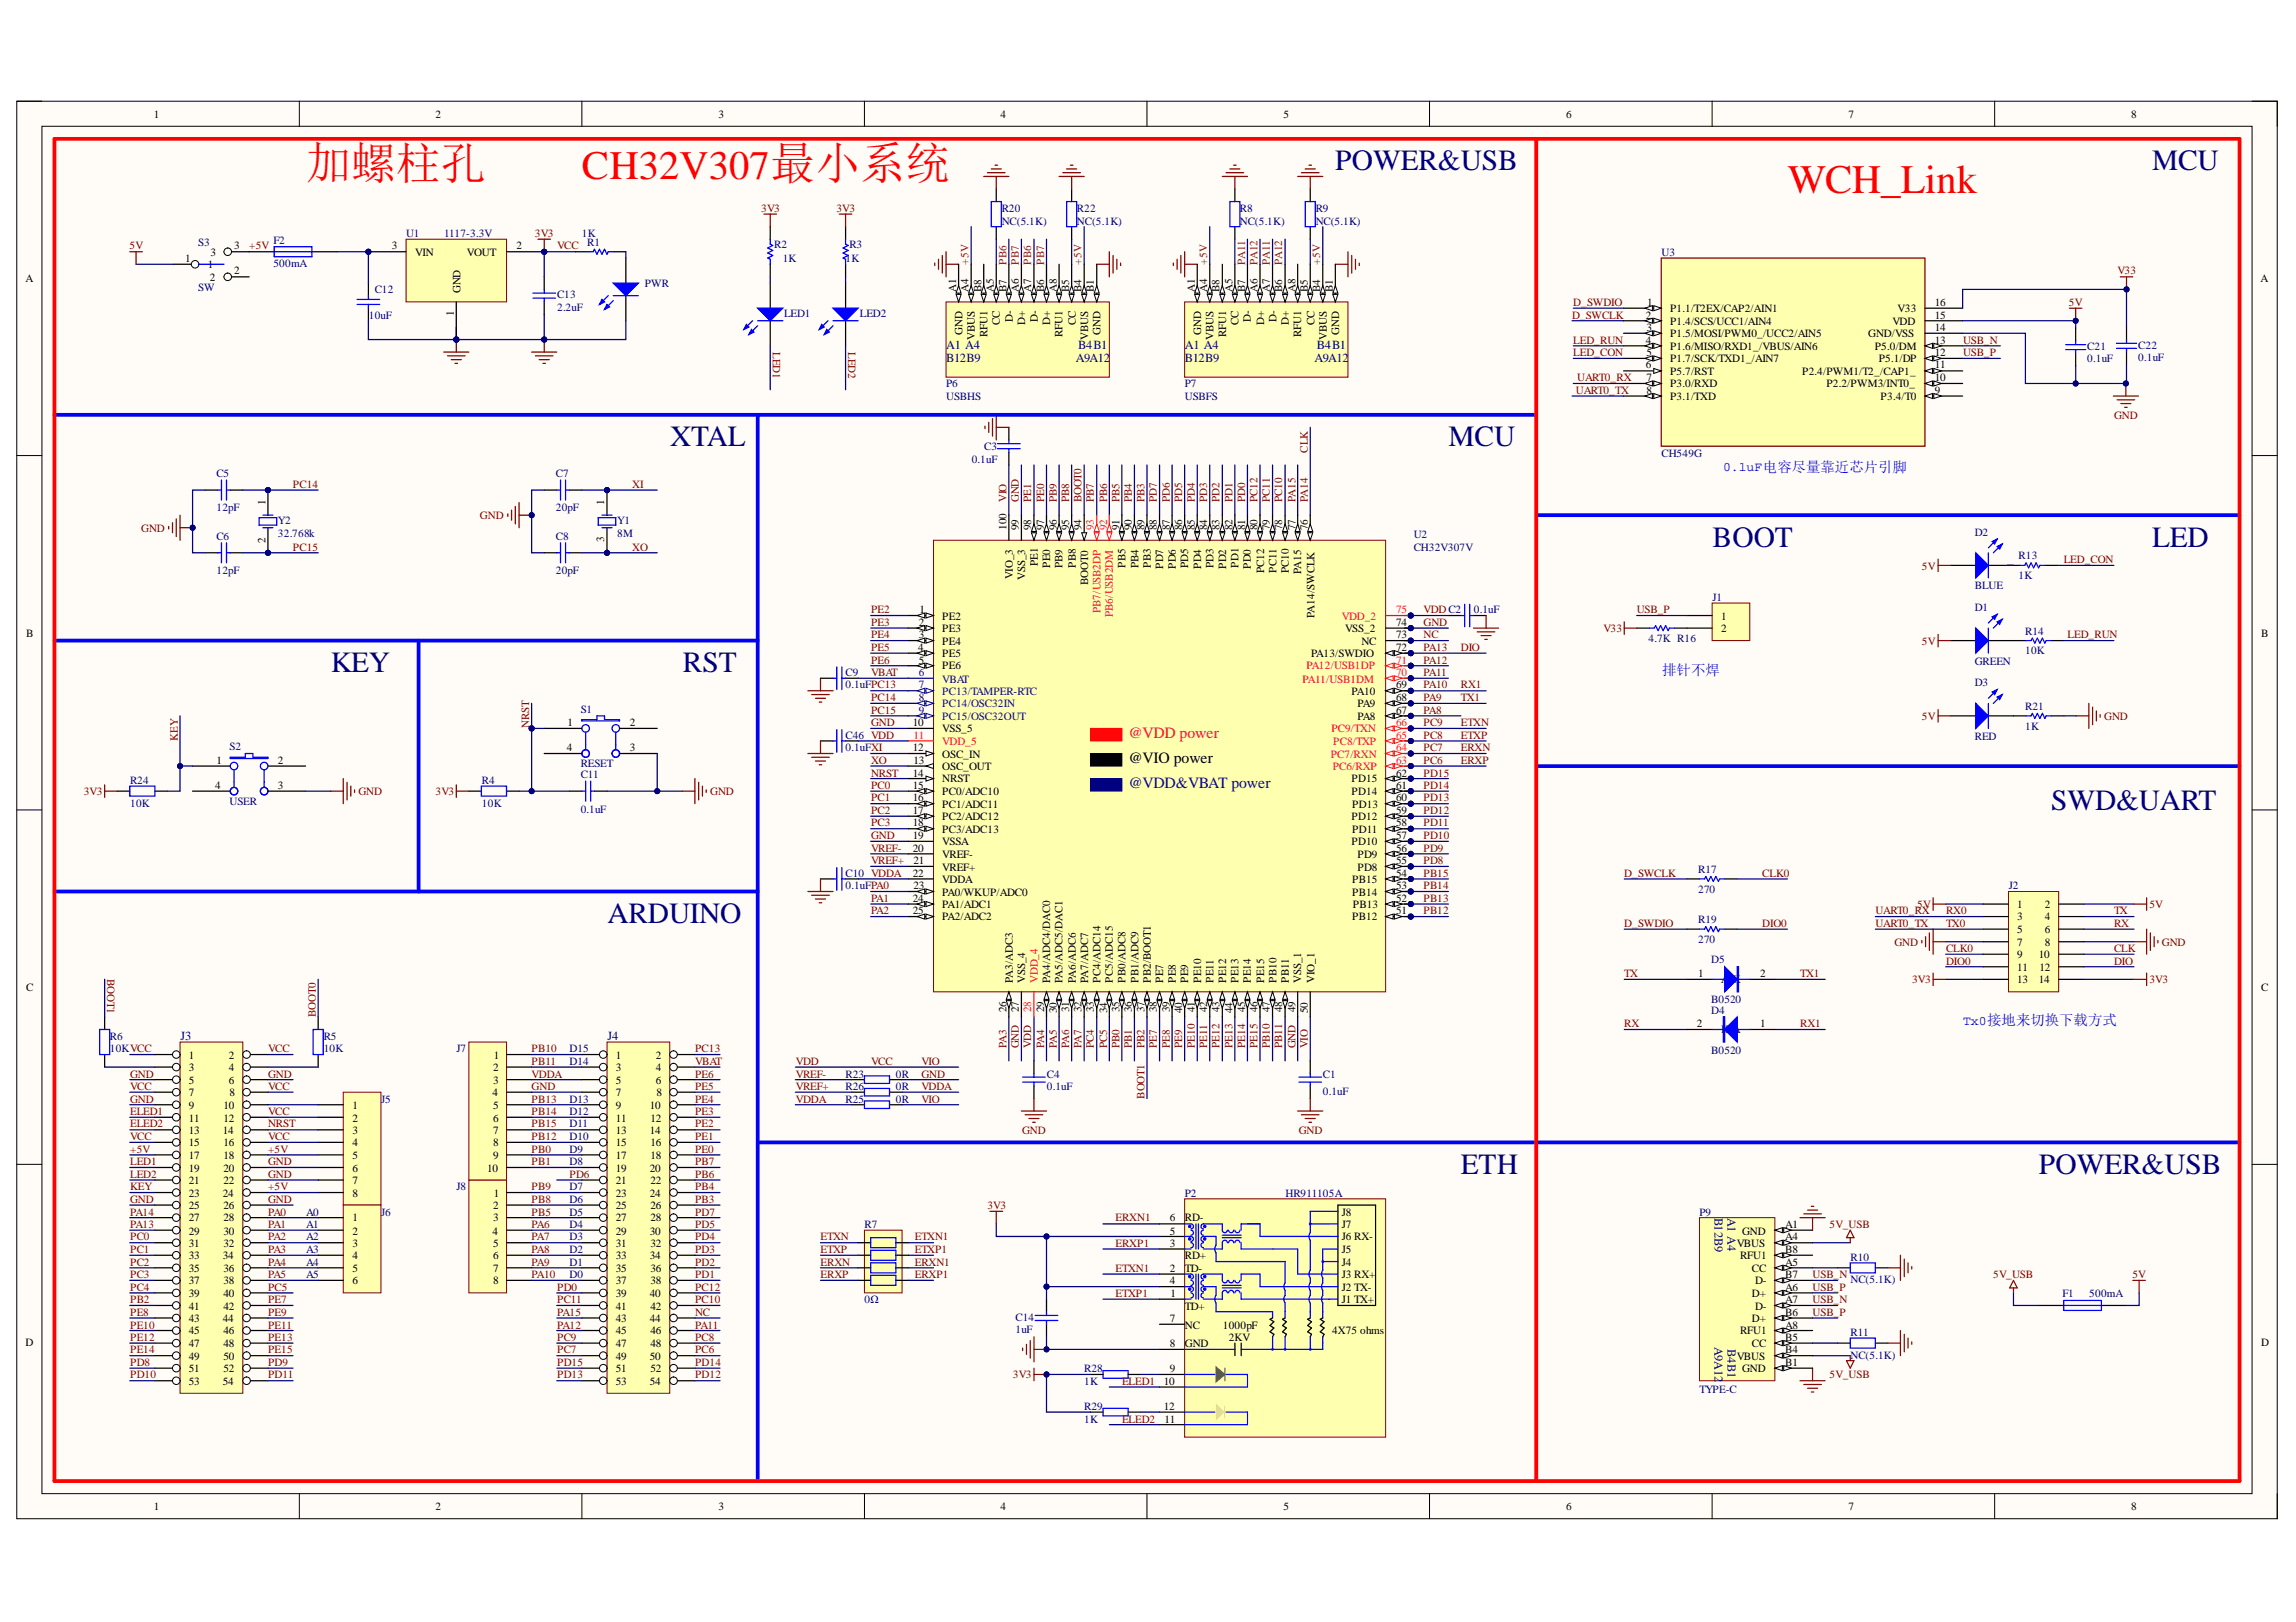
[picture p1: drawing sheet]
<svg xmlns="http://www.w3.org/2000/svg" width="297mm" height="210mm" viewBox="0 0 297 210" stroke-linecap="round" stroke-linejoin="round" font-family="sans-serif">
<defs><g id="words">
<text font-size="5.8" fill="#f00" x="39.6" y="23.2">加螺柱孔</text>
<g font-size="5.2" fill="#f00">
<text x="75.3" y="23.2">CH32V307最小系统</text>
<text x="231.3" y="24.9">WCH_Link</text>
</g>
<g font-size="3.8" fill="#000080">
<text x="172.7" y="22.1">POWER&amp;USB</text>
<text x="278.4" y="22.1">MCU</text>
<text x="86.7" y="57.7">XTAL</text>
<text x="187.4" y="57.7">MCU</text>
<text x="221.6" y="70.7">BOOT</text>
<text x="278.4" y="70.7">LED</text>
<text x="42.8" y="87">KEY</text>
<text x="88.3" y="87">RST</text>
<text x="265.4" y="104.8">SWD&amp;UART</text>
<text x="78.6" y="119.4">ARDUINO</text>
<text x="189" y="151.9">ETH</text>
<text x="263.8" y="151.9">POWER&amp;USB</text>
</g>
<text font-size="2" fill="#ee0e22" x="146" y="95.5">@VDD power</text>
<text font-size="2" x="146" y="98.7">@VIO power</text>
<text font-size="2" fill="#0c0087" x="146" y="101.9">@VDD&amp;VBAT power</text>
<text font-size="1.9" fill="#00f" x="215" y="87.3">排针不焊</text>
<g font-size="1.7" fill="#00f">
<text x="222.9" y="60.9">0.1uF电容尽量靠近芯片引脚</text>
<text x="254" y="132.7">Tx0接地来切换下载方式</text>
</g>
<g font-size="1.6" fill="#000080">
<text x="122.4" y="46.9">B12B9</text>
<text x="122.4" y="45.2">A1 A4</text>
<text x="139.2" y="46.9">A9A12</text>
<text x="139.5" y="45.2">B4B1</text>
<text x="153.3" y="46.9">B12B9</text>
<text x="153.3" y="45.2">A1 A4</text>
<text x="170" y="46.9">A9A12</text>
<text x="170.4" y="45.2">B4B1</text>
<text x="23.3" y="134.6">J3</text>
<text x="78.6" y="134.6">J4</text>
<text x="221.8" y="157.6" transform="rotate(90 221.8 157.6)">B12B9</text>
<text x="223.5" y="157.6" transform="rotate(90 223.5 157.6)">A1 A4</text>
<text x="221.8" y="174.3" transform="rotate(90 221.8 174.3)">A9A12</text>
<text x="223.5" y="174.6" transform="rotate(90 223.5 174.6)">B4B1</text>
</g>
<g font-size="1.4">
<text x="19.9" y="15.2">1</text>
<text x="56.3" y="15.2">2</text>
<text x="93" y="15.2">3</text>
<text x="129.4" y="15.2">4</text>
<text x="166.1" y="15.2">5</text>
<text x="202.6" y="15.2">6</text>
<text x="239.2" y="15.2">7</text>
<text x="275.7" y="15.2">8</text>
<text x="23.9" y="33.9">1</text>
<text x="26.9" y="34.7">1</text>
<text x="27.2" y="33.1">3</text>
<text x="30.3" y="32.3">3</text>
<text x="30.3" y="35.5">2</text>
<text x="50.7" y="32.3">3</text>
<text x="53.7" y="33.1">VIN</text>
<text x="60.4" y="33.1">VOUT</text>
<text x="66.8" y="32.3">2</text>
<text x="3.3" y="36.5">A</text>
<text x="27.2" y="36.3">2</text>
<text x="58.7" y="40.9" transform="rotate(-90 58.7 40.9)">1</text>
<text x="59.6" y="38" transform="rotate(-90 59.6 38)">GND</text>
<text x="123.7" y="37.8" transform="rotate(-90 123.7 37.8)">A1</text>
<text x="125.3" y="37.8" transform="rotate(-90 125.3 37.8)">A4</text>
<text x="127" y="37.8" transform="rotate(-90 127 37.8)">B8</text>
<text x="128.6" y="37.8" transform="rotate(-90 128.6 37.8)">A5</text>
<text x="130.2" y="37.8" transform="rotate(-90 130.2 37.8)">B7</text>
<text x="131" y="41.7" transform="rotate(-90 131 41.7)">D-</text>
<text x="131.8" y="37.8" transform="rotate(-90 131.8 37.8)">A6</text>
<text x="133.4" y="37.8" transform="rotate(-90 133.4 37.8)">A7</text>
<text x="134.3" y="41.7" transform="rotate(-90 134.3 41.7)">D-</text>
<text x="135.1" y="37.8" transform="rotate(-90 135.1 37.8)">B6</text>
<text x="136.7" y="37.8" transform="rotate(-90 136.7 37.8)">A8</text>
<text x="138.3" y="37.8" transform="rotate(-90 138.3 37.8)">B5</text>
<text x="139.9" y="37.8" transform="rotate(-90 139.9 37.8)">B4</text>
<text x="141.5" y="37.8" transform="rotate(-90 141.5 37.8)">B1</text>
<text x="154.6" y="37.8" transform="rotate(-90 154.6 37.8)">A1</text>
<text x="156.2" y="37.8" transform="rotate(-90 156.2 37.8)">A4</text>
<text x="157.8" y="37.8" transform="rotate(-90 157.8 37.8)">B8</text>
<text x="159.5" y="37.8" transform="rotate(-90 159.5 37.8)">A5</text>
<text x="161.1" y="37.8" transform="rotate(-90 161.1 37.8)">B7</text>
<text x="161.8" y="41.7" transform="rotate(-90 161.8 41.7)">D-</text>
<text x="162.7" y="37.8" transform="rotate(-90 162.7 37.8)">A6</text>
<text x="164.3" y="37.8" transform="rotate(-90 164.3 37.8)">A7</text>
<text x="165.1" y="41.7" transform="rotate(-90 165.1 41.7)">D-</text>
<text x="165.9" y="37.8" transform="rotate(-90 165.9 37.8)">B6</text>
<text x="167.6" y="37.8" transform="rotate(-90 167.6 37.8)">A8</text>
<text x="169.2" y="37.8" transform="rotate(-90 169.2 37.8)">B5</text>
<text x="170.8" y="37.8" transform="rotate(-90 170.8 37.8)">B4</text>
<text x="172.4" y="37.8" transform="rotate(-90 172.4 37.8)">B1</text>
<text x="212.9" y="41.2">2</text>
<text x="213.1" y="39.6">1</text>
<text x="216.1" y="40.4">P1.1/T2EX/CAP2/AIN1</text>
<text x="245.5" y="40.4">V33</text>
<text x="250.3" y="41.2">15</text>
<text x="250.3" y="39.6">16</text>
<text x="292.5" y="36.5">A</text>
<text x="124.5" y="43.4" transform="rotate(-90 124.5 43.4)">GND</text>
<text x="126.1" y="44" transform="rotate(-90 126.1 44)">VBUS</text>
<text x="127.7" y="43.6" transform="rotate(-90 127.7 43.6)">RFU1</text>
<text x="129.4" y="42.1" transform="rotate(-90 129.4 42.1)">CC</text>
<text x="132.6" y="42.1" transform="rotate(-90 132.6 42.1)">D+</text>
<text x="135.9" y="42.1" transform="rotate(-90 135.9 42.1)">D+</text>
<text x="137.5" y="43.6" transform="rotate(-90 137.5 43.6)">RFU1</text>
<text x="139.2" y="42.1" transform="rotate(-90 139.2 42.1)">CC</text>
<text x="140.8" y="44" transform="rotate(-90 140.8 44)">VBUS</text>
<text x="142.4" y="43.4" transform="rotate(-90 142.4 43.4)">GND</text>
<text x="155.4" y="43.4" transform="rotate(-90 155.4 43.4)">GND</text>
<text x="157" y="44" transform="rotate(-90 157 44)">VBUS</text>
<text x="158.6" y="43.6" transform="rotate(-90 158.6 43.6)">RFU1</text>
<text x="160.2" y="42.1" transform="rotate(-90 160.2 42.1)">CC</text>
<text x="163.5" y="42.1" transform="rotate(-90 163.5 42.1)">D+</text>
<text x="166.7" y="42.1" transform="rotate(-90 166.7 42.1)">D+</text>
<text x="168.3" y="43.6" transform="rotate(-90 168.3 43.6)">RFU1</text>
<text x="170" y="42.1" transform="rotate(-90 170 42.1)">CC</text>
<text x="171.6" y="44" transform="rotate(-90 171.6 44)">VBUS</text>
<text x="173.3" y="43.4" transform="rotate(-90 173.3 43.4)">GND</text>
<text x="212.9" y="44.5">4</text>
<text x="212.9" y="47.7">6</text>
<text x="213" y="42.9">3</text>
<text x="213" y="46.1">5</text>
<text x="216.1" y="43.6">P1.5/MOSI/PWM0_/UCC2/AIN5</text>
<text x="216.1" y="45.3">P1.6/MISO/RXD1_/VBUS/AIN6</text>
<text x="216.1" y="46.9">P1.7/SCK/TXD1_/AIN7</text>
<text x="216.1" y="42">P1.4/SCS/UCC1/AIN4</text>
<text x="241.7" y="43.6">GND/VSS</text>
<text x="242.5" y="45.3">P5.0/DM</text>
<text x="243" y="46.9">P5.1/DP</text>
<text x="244.8" y="42">VDD</text>
<text x="250.3" y="42.9">14</text>
<text x="250.3" y="46.1">12</text>
<text x="250.3" y="44.5">13</text>
<text x="250.3" y="47.7">11</text>
<text x="213" y="49.4">7</text>
<text x="213" y="51">8</text>
<text x="216.1" y="48.5">P5.7/RST</text>
<text x="216.1" y="50.1">P3.0/RXD</text>
<text x="216.1" y="51.7">P3.1/TXD</text>
<text x="233.2" y="48.5">P2.4/PWM1/T2_/CAP1_</text>
<text x="236.3" y="50.1">P2.2/PWM3/INT0_</text>
<text x="243.3" y="51.7">P3.4/T0</text>
<text x="250.3" y="51">9</text>
<text x="250.3" y="49.4">10</text>
<text x="34.3" y="65.3" transform="rotate(-90 34.3 65.3)">1</text>
<text x="78.2" y="65.3" transform="rotate(-90 78.2 65.3)">1</text>
<text x="34.3" y="70.2" transform="rotate(-90 34.3 70.2)">2</text>
<text x="78.2" y="70.2" transform="rotate(-90 78.2 70.2)">3</text>
<text x="130.2" y="68.6" transform="rotate(-90 130.2 68.6)">100</text>
<text x="131.8" y="68.6" transform="rotate(-90 131.8 68.6)">99</text>
<text x="133.4" y="68.6" transform="rotate(-90 133.4 68.6)">98</text>
<text x="135.1" y="68.6" transform="rotate(-90 135.1 68.6)">97</text>
<text x="136.7" y="68.6" transform="rotate(-90 136.7 68.6)">96</text>
<text x="138.3" y="68.6" transform="rotate(-90 138.3 68.6)">95</text>
<text x="139.9" y="68.6" transform="rotate(-90 139.9 68.6)">94</text>
<text x="144.8" y="68.6" transform="rotate(-90 144.8 68.6)">91</text>
<text x="146.4" y="68.6" transform="rotate(-90 146.4 68.6)">90</text>
<text x="148" y="68.6" transform="rotate(-90 148 68.6)">89</text>
<text x="149.7" y="68.6" transform="rotate(-90 149.7 68.6)">88</text>
<text x="151.3" y="68.6" transform="rotate(-90 151.3 68.6)">87</text>
<text x="153" y="68.6" transform="rotate(-90 153 68.6)">86</text>
<text x="154.6" y="68.6" transform="rotate(-90 154.6 68.6)">85</text>
<text x="156.2" y="68.6" transform="rotate(-90 156.2 68.6)">84</text>
<text x="157.8" y="68.6" transform="rotate(-90 157.8 68.6)">83</text>
<text x="159.5" y="68.6" transform="rotate(-90 159.5 68.6)">82</text>
<text x="161.1" y="68.6" transform="rotate(-90 161.1 68.6)">81</text>
<text x="162.7" y="68.6" transform="rotate(-90 162.7 68.6)">80</text>
<text x="164.3" y="68.6" transform="rotate(-90 164.3 68.6)">79</text>
<text x="165.9" y="68.6" transform="rotate(-90 165.9 68.6)">78</text>
<text x="167.6" y="68.6" transform="rotate(-90 167.6 68.6)">77</text>
<text x="169.2" y="68.6" transform="rotate(-90 169.2 68.6)">76</text>
<text x="131" y="75" transform="rotate(-90 131 75)">VIO_3</text>
<text x="132.6" y="75.1" transform="rotate(-90 132.6 75.1)">VSS_3</text>
<text x="134.3" y="73.3" transform="rotate(-90 134.3 73.3)">PE1</text>
<text x="135.9" y="73.5" transform="rotate(-90 135.9 73.5)">PE0</text>
<text x="137.5" y="73.5" transform="rotate(-90 137.5 73.5)">PB9</text>
<text x="139.2" y="73.5" transform="rotate(-90 139.2 73.5)">PB8</text>
<text x="140.8" y="75.7" transform="rotate(-90 140.8 75.7)">BOOT0</text>
<text x="145.6" y="73.5" transform="rotate(-90 145.6 73.5)">PB5</text>
<text x="147.3" y="73.5" transform="rotate(-90 147.3 73.5)">PB4</text>
<text x="148.9" y="73.5" transform="rotate(-90 148.9 73.5)">PB3</text>
<text x="150.5" y="73.6" transform="rotate(-90 150.5 73.6)">PD7</text>
<text x="152.1" y="73.6" transform="rotate(-90 152.1 73.6)">PD6</text>
<text x="153.7" y="73.5" transform="rotate(-90 153.7 73.5)">PD5</text>
<text x="155.4" y="73.6" transform="rotate(-90 155.4 73.6)">PD4</text>
<text x="157" y="73.5" transform="rotate(-90 157 73.5)">PD3</text>
<text x="158.6" y="73.6" transform="rotate(-90 158.6 73.6)">PD2</text>
<text x="160.2" y="73.5" transform="rotate(-90 160.2 73.5)">PD1</text>
<text x="161.8" y="73.6" transform="rotate(-90 161.8 73.6)">PD0</text>
<text x="163.5" y="74.2" transform="rotate(-90 163.5 74.2)">PC12</text>
<text x="165.1" y="74.1" transform="rotate(-90 165.1 74.1)">PC11</text>
<text x="166.7" y="74.2" transform="rotate(-90 166.7 74.2)">PC10</text>
<text x="168.3" y="74.3" transform="rotate(-90 168.3 74.3)">PA15</text>
<text x="3.4" y="82.4">B</text>
<text x="118.9" y="81">2</text>
<text x="118.9" y="82.6">3</text>
<text x="118.9" y="79.4">1</text>
<text x="121.9" y="80.2">PE2</text>
<text x="121.9" y="81.8">PE3</text>
<text x="121.9" y="83.4">PE4</text>
<text x="170" y="80" transform="rotate(-90 170 80)">PA14/SWCLK</text>
<text x="174" y="81.8">VSS_2</text>
<text x="176.1" y="83.4">NC</text>
<text x="180.6" y="81">74</text>
<text x="180.6" y="82.6">73</text>
<text x="222.7" y="80.2">1</text>
<text x="222.7" y="81.8">2</text>
<text x="292.5" y="82.4">B</text>
<text x="118.8" y="84.3">4</text>
<text x="118.9" y="85.9">5</text>
<text x="121.9" y="85">PE5</text>
<text x="121.9" y="86.6">PE6</text>
<text x="169.6" y="85">PA13/SWDIO</text>
<text x="174.9" y="89.9">PA10</text>
<text x="180.6" y="89.1">69</text>
<text x="180.6" y="84.3">72</text>
<text x="73.4" y="94">1</text>
<text x="81.5" y="94">2</text>
<text x="118.1" y="94">10</text>
<text x="121.9" y="94.8">VSS_5</text>
<text x="175.6" y="93.1">PA8</text>
<text x="175.6" y="91.5">PA9</text>
<text x="180.6" y="92.4">67</text>
<text x="180.6" y="90.7">68</text>
<text x="28" y="98.8">1</text>
<text x="36" y="98.8">2</text>
<text x="73.3" y="97.2">4</text>
<text x="81.5" y="97.2">3</text>
<text x="118.1" y="97.2">12</text>
<text x="118.1" y="100.5">14</text>
<text x="118.2" y="98.8">13</text>
<text x="121.9" y="98.1">OSC_IN</text>
<text x="121.9" y="99.7">OSC_OUT</text>
<text x="121.9" y="101.3">NRST</text>
<text x="174.9" y="101.3">PD15</text>
<text x="180.6" y="100.5">62</text>
<text x="27.8" y="102.1">4</text>
<text x="36" y="102.1">3</text>
<text x="118.1" y="102.1">15</text>
<text x="118.1" y="103.7">16</text>
<text x="118.1" y="105.3">17</text>
<text x="118.1" y="106.9">18</text>
<text x="121.9" y="102.9">PC0/ADC10</text>
<text x="121.9" y="104.6">PC1/ADC11</text>
<text x="121.9" y="106.2">PC2/ADC12</text>
<text x="121.9" y="107.8">PC3/ADC13</text>
<text x="174.9" y="106.2">PD12</text>
<text x="174.9" y="102.9">PD14</text>
<text x="174.9" y="107.8">PD11</text>
<text x="174.9" y="104.6">PD13</text>
<text x="180.6" y="106.9">58</text>
<text x="180.6" y="105.3">59</text>
<text x="180.6" y="103.7">60</text>
<text x="180.6" y="102.1">61</text>
<text x="118.1" y="108.6">19</text>
<text x="118.1" y="113.4">22</text>
<text x="118.1" y="110.2">20</text>
<text x="118.2" y="111.8">21</text>
<text x="121.9" y="109.4">VSSA</text>
<text x="121.9" y="111">VREF-</text>
<text x="121.9" y="112.7">VREF+</text>
<text x="174.9" y="109.4">PD10</text>
<text x="175.6" y="112.7">PD8</text>
<text x="175.6" y="111">PD9</text>
<text x="180.6" y="113.4">54</text>
<text x="180.6" y="111.8">55</text>
<text x="180.6" y="110.2">56</text>
<text x="180.6" y="108.6">57</text>
<text x="118.1" y="116.7">24</text>
<text x="118.1" y="118.3">25</text>
<text x="118.2" y="115">23</text>
<text x="121.9" y="114.3">VDDA</text>
<text x="121.9" y="115.9">PA0/WKUP/ADC0</text>
<text x="121.9" y="117.5">PA1/ADC1</text>
<text x="121.9" y="119.1">PA2/ADC2</text>
<text x="174.9" y="119.1">PB12</text>
<text x="174.9" y="115.9">PB14</text>
<text x="174.9" y="114.3">PB15</text>
<text x="175" y="117.5">PB13</text>
<text x="180.6" y="118.3">51</text>
<text x="180.6" y="116.7">52</text>
<text x="180.6" y="115">53</text>
<text x="261" y="117.5">1</text>
<text x="261" y="119.1">3</text>
<text x="264.5" y="117.5">2</text>
<text x="264.5" y="119.1">4</text>
<text x="261" y="120.8">5</text>
<text x="261" y="122.4">7</text>
<text x="261" y="124">9</text>
<text x="261" y="125.6">11</text>
<text x="263.8" y="124">10</text>
<text x="263.9" y="125.6">12</text>
<text x="264.5" y="120.8">6</text>
<text x="264.5" y="122.4">8</text>
<text x="3.4" y="128.2">C</text>
<text x="130.2" y="131" transform="rotate(-90 130.2 131)">26</text>
<text x="131" y="127.2" transform="rotate(-90 131 127.2)">PA3/ADC3</text>
<text x="131.8" y="131" transform="rotate(-90 131.8 131)">27</text>
<text x="132.6" y="127.2" transform="rotate(-90 132.6 127.2)">VSS_4</text>
<text x="135.1" y="131" transform="rotate(-90 135.1 131)">29</text>
<text x="135.9" y="127.2" transform="rotate(-90 135.9 127.2)">PA4/ADC4/DAC0</text>
<text x="136.7" y="131.1" transform="rotate(-90 136.7 131.1)">30</text>
<text x="137.5" y="127.2" transform="rotate(-90 137.5 127.2)">PA5/ADC5/DAC1</text>
<text x="138.3" y="130.9" transform="rotate(-90 138.3 130.9)">31</text>
<text x="139.2" y="127.2" transform="rotate(-90 139.2 127.2)">PA6/ADC6</text>
<text x="139.9" y="131" transform="rotate(-90 139.9 131)">32</text>
<text x="140.8" y="127.2" transform="rotate(-90 140.8 127.2)">PA7/ADC7</text>
<text x="141.5" y="131" transform="rotate(-90 141.5 131)">33</text>
<text x="142.4" y="127.2" transform="rotate(-90 142.4 127.2)">PC4/ADC14</text>
<text x="143.2" y="131.1" transform="rotate(-90 143.2 131.1)">34</text>
<text x="144" y="127.2" transform="rotate(-90 144 127.2)">PC5/ADC15</text>
<text x="144.8" y="131" transform="rotate(-90 144.8 131)">35</text>
<text x="145.6" y="127.2" transform="rotate(-90 145.6 127.2)">PB0/ADC8</text>
<text x="146.4" y="131" transform="rotate(-90 146.4 131)">36</text>
<text x="147.3" y="127.2" transform="rotate(-90 147.3 127.2)">PB1/ADC9</text>
<text x="148" y="131" transform="rotate(-90 148 131)">37</text>
<text x="148.9" y="127.2" transform="rotate(-90 148.9 127.2)">PB2/BOOT1</text>
<text x="149.7" y="131" transform="rotate(-90 149.7 131)">38</text>
<text x="150.5" y="127.2" transform="rotate(-90 150.5 127.2)">PE7</text>
<text x="151.3" y="131" transform="rotate(-90 151.3 131)">39</text>
<text x="152.1" y="127.2" transform="rotate(-90 152.1 127.2)">PE8</text>
<text x="153" y="131.1" transform="rotate(-90 153 131.1)">40</text>
<text x="153.7" y="127.2" transform="rotate(-90 153.7 127.2)">PE9</text>
<text x="154.6" y="130.9" transform="rotate(-90 154.6 130.9)">41</text>
<text x="155.4" y="127.2" transform="rotate(-90 155.4 127.2)">PE10</text>
<text x="156.2" y="131" transform="rotate(-90 156.2 131)">42</text>
<text x="157" y="127.2" transform="rotate(-90 157 127.2)">PE11</text>
<text x="157.8" y="131" transform="rotate(-90 157.8 131)">43</text>
<text x="158.6" y="127.2" transform="rotate(-90 158.6 127.2)">PE12</text>
<text x="159.5" y="131.1" transform="rotate(-90 159.5 131.1)">44</text>
<text x="160.2" y="127.2" transform="rotate(-90 160.2 127.2)">PE13</text>
<text x="161.1" y="131" transform="rotate(-90 161.1 131)">45</text>
<text x="161.8" y="127.2" transform="rotate(-90 161.8 127.2)">PE14</text>
<text x="162.7" y="131" transform="rotate(-90 162.7 131)">46</text>
<text x="163.5" y="127.2" transform="rotate(-90 163.5 127.2)">PE15</text>
<text x="164.3" y="131" transform="rotate(-90 164.3 131)">47</text>
<text x="165.1" y="127.2" transform="rotate(-90 165.1 127.2)">PB10</text>
<text x="165.9" y="131" transform="rotate(-90 165.9 131)">48</text>
<text x="166.7" y="127.2" transform="rotate(-90 166.7 127.2)">PB11</text>
<text x="167.6" y="131" transform="rotate(-90 167.6 131)">49</text>
<text x="168.3" y="127.2" transform="rotate(-90 168.3 127.2)">VSS_1</text>
<text x="169.2" y="131.1" transform="rotate(-90 169.2 131.1)">50</text>
<text x="170" y="127.2" transform="rotate(-90 170 127.2)">VIO_1</text>
<text x="219.7" y="126.5">1</text>
<text x="222.7" y="127.2">A K</text>
<text x="227.7" y="126.5">2</text>
<text x="261" y="127.2">13</text>
<text x="263.8" y="127.2">14</text>
<text x="292.5" y="128.2">C</text>
<text x="24.4" y="137">1</text>
<text x="29.6" y="137">2</text>
<text x="63.9" y="137">1</text>
<text x="79.7" y="137">1</text>
<text x="84.9" y="137">2</text>
<text x="219.5" y="133">2</text>
<text x="222.7" y="133.7">K A</text>
<text x="227.7" y="133">1</text>
<text x="24.4" y="138.6">3</text>
<text x="24.4" y="140.2">5</text>
<text x="24.4" y="141.8">7</text>
<text x="24.4" y="143.5">9</text>
<text x="28.9" y="143.5">10</text>
<text x="29.6" y="138.6">4</text>
<text x="29.6" y="140.2">6</text>
<text x="29.7" y="141.8">8</text>
<text x="45.6" y="143.5">1</text>
<text x="63.7" y="141.8">4</text>
<text x="63.8" y="138.6">2</text>
<text x="63.8" y="140.2">3</text>
<text x="63.8" y="143.5">5</text>
<text x="79.7" y="138.6">3</text>
<text x="79.7" y="140.2">5</text>
<text x="79.7" y="141.8">7</text>
<text x="79.7" y="143.5">9</text>
<text x="84.1" y="143.5">10</text>
<text x="84.9" y="138.6">4</text>
<text x="84.9" y="140.2">6</text>
<text x="84.9" y="141.8">8</text>
<text x="24.4" y="145.1">11</text>
<text x="24.4" y="146.7">13</text>
<text x="24.4" y="148.3">15</text>
<text x="24.4" y="150">17</text>
<text x="28.8" y="146.7">14</text>
<text x="28.9" y="145.1">12</text>
<text x="28.9" y="148.3">16</text>
<text x="28.9" y="150">18</text>
<text x="45.6" y="145.1">2</text>
<text x="45.6" y="146.7">3</text>
<text x="45.6" y="148.3">4</text>
<text x="45.6" y="150">5</text>
<text x="63.8" y="145.1">6</text>
<text x="63.8" y="146.7">7</text>
<text x="63.8" y="148.3">8</text>
<text x="63.8" y="150">9</text>
<text x="79.7" y="145.1">11</text>
<text x="79.7" y="146.7">13</text>
<text x="79.7" y="148.3">15</text>
<text x="79.7" y="150">17</text>
<text x="84.1" y="146.7">14</text>
<text x="84.2" y="145.1">12</text>
<text x="84.2" y="148.3">16</text>
<text x="84.2" y="150">18</text>
<text x="24.4" y="151.6">19</text>
<text x="24.4" y="153.2">21</text>
<text x="24.4" y="154.9">23</text>
<text x="28.8" y="154.9">24</text>
<text x="28.9" y="151.6">20</text>
<text x="28.9" y="153.2">22</text>
<text x="45.6" y="151.6">6</text>
<text x="45.6" y="153.2">7</text>
<text x="45.6" y="154.9">8</text>
<text x="63" y="151.6">10</text>
<text x="63.9" y="154.9">1</text>
<text x="79.7" y="151.6">19</text>
<text x="79.7" y="153.2">21</text>
<text x="79.7" y="154.9">23</text>
<text x="84.1" y="151.6">20</text>
<text x="84.1" y="154.9">24</text>
<text x="84.2" y="153.2">22</text>
<text x="24.4" y="156.5">25</text>
<text x="24.4" y="158.1">27</text>
<text x="24.4" y="159.8">29</text>
<text x="24.4" y="161.4">31</text>
<text x="28.9" y="156.5">26</text>
<text x="28.9" y="158.1">28</text>
<text x="28.9" y="159.8">30</text>
<text x="28.9" y="161.4">32</text>
<text x="45.6" y="158.1">1</text>
<text x="45.6" y="159.8">2</text>
<text x="45.6" y="161.4">3</text>
<text x="63.7" y="159.8">4</text>
<text x="63.8" y="156.5">2</text>
<text x="63.8" y="158.1">3</text>
<text x="63.8" y="161.4">5</text>
<text x="79.7" y="156.5">25</text>
<text x="79.7" y="158.1">27</text>
<text x="79.7" y="159.8">29</text>
<text x="79.7" y="161.4">31</text>
<text x="84.1" y="159.8">30</text>
<text x="84.2" y="156.5">26</text>
<text x="84.2" y="158.1">28</text>
<text x="84.2" y="161.4">32</text>
<text x="151.3" y="158.1">6</text>
<text x="151.3" y="159.8">5</text>
<text x="151.3" y="161.4">3</text>
<text x="153.3" y="158.1">RD-</text>
<text x="173.6" y="157.3">J8</text>
<text x="173.6" y="158.9">J7</text>
<text x="173.6" y="160.5">J6 RX-</text>
<text x="224.7" y="161.4">VBUS</text>
<text x="225.4" y="159.8">GND</text>
<text x="231" y="158.9">A1</text>
<text x="231" y="160.5">A4</text>
<text x="24.4" y="163">33</text>
<text x="24.4" y="164.6">35</text>
<text x="24.4" y="166.2">37</text>
<text x="24.4" y="167.9">39</text>
<text x="28.8" y="163">34</text>
<text x="28.9" y="164.6">36</text>
<text x="28.9" y="166.2">38</text>
<text x="28.9" y="167.9">40</text>
<text x="45.6" y="163">4</text>
<text x="45.6" y="164.6">5</text>
<text x="45.6" y="166.2">6</text>
<text x="63.8" y="163">6</text>
<text x="63.8" y="164.6">7</text>
<text x="63.8" y="166.2">8</text>
<text x="79.7" y="163">33</text>
<text x="79.7" y="164.6">35</text>
<text x="79.7" y="166.2">37</text>
<text x="79.7" y="167.9">39</text>
<text x="84.1" y="163">34</text>
<text x="84.1" y="167.9">40</text>
<text x="84.2" y="164.6">36</text>
<text x="84.2" y="166.2">38</text>
<text x="151.3" y="164.6">2</text>
<text x="151.3" y="166.2">4</text>
<text x="151.4" y="167.9">1</text>
<text x="153.3" y="163">RD+</text>
<text x="153.3" y="164.6">TD-</text>
<text x="173.6" y="162.1">J5</text>
<text x="173.6" y="163.8">J4</text>
<text x="173.6" y="165.4">J3 RX+</text>
<text x="173.6" y="167">J2 TX-</text>
<text x="225.1" y="163">RFU1</text>
<text x="226.6" y="164.6">CC</text>
<text x="226.6" y="167.9">D+</text>
<text x="227.1" y="166.2">D-</text>
<text x="231" y="165.4">B7</text>
<text x="231" y="162.1">B8</text>
<text x="231" y="163.8">A5</text>
<text x="231" y="167">A6</text>
<text x="24.4" y="169.5">41</text>
<text x="24.4" y="171.1">43</text>
<text x="24.4" y="172.7">45</text>
<text x="28.8" y="171.1">44</text>
<text x="28.9" y="169.5">42</text>
<text x="28.9" y="172.7">46</text>
<text x="79.7" y="169.5">41</text>
<text x="79.7" y="171.1">43</text>
<text x="79.7" y="172.7">45</text>
<text x="84.1" y="171.1">44</text>
<text x="84.2" y="169.5">42</text>
<text x="84.2" y="172.7">46</text>
<text x="151.3" y="171.1">7</text>
<text x="153.3" y="169.5">TD+</text>
<text x="153.3" y="171.9">NC</text>
<text x="158.2" y="171.9">1000pF</text>
<text x="159" y="173.5">2KV</text>
<text x="172.3" y="172.7">4X75 ohms</text>
<text x="173.6" y="168.6">J1 TX+</text>
<text x="225.1" y="172.7">RFU1</text>
<text x="226.6" y="171.1">D+</text>
<text x="227.1" y="169.5">D-</text>
<text x="231" y="173.5">B5</text>
<text x="231" y="170.2">B6</text>
<text x="231" y="168.6">A7</text>
<text x="231" y="171.9">A8</text>
<text x="3.3" y="174.1">D</text>
<text x="24.4" y="174.3">47</text>
<text x="24.4" y="176">49</text>
<text x="24.4" y="177.6">51</text>
<text x="24.4" y="179.2">53</text>
<text x="28.8" y="179.2">54</text>
<text x="28.9" y="174.3">48</text>
<text x="28.9" y="176">50</text>
<text x="28.9" y="177.6">52</text>
<text x="79.7" y="174.3">47</text>
<text x="79.7" y="176">49</text>
<text x="79.7" y="177.6">51</text>
<text x="79.7" y="179.2">53</text>
<text x="84.1" y="176">50</text>
<text x="84.1" y="179.2">54</text>
<text x="84.2" y="174.3">48</text>
<text x="84.2" y="177.6">52</text>
<text x="150.6" y="179.2">10</text>
<text x="151.3" y="174.3">8</text>
<text x="151.3" y="177.6">9</text>
<text x="153.3" y="174.3">GND</text>
<text x="224.7" y="176">VBUS</text>
<text x="225.4" y="177.6">GND</text>
<text x="226.6" y="174.3">CC</text>
<text x="231" y="176.7">B1</text>
<text x="231" y="175.1">B4</text>
<text x="292.5" y="174.1">D</text>
<text x="150.6" y="182.4">12</text>
<text x="150.7" y="184.1">11</text>
<text x="19.9" y="195.4">1</text>
<text x="56.3" y="195.4">2</text>
<text x="93" y="195.4">3</text>
<text x="129.4" y="195.4">4</text>
<text x="166.1" y="195.4">5</text>
<text x="202.6" y="195.4">6</text>
<text x="239.2" y="195.4">7</text>
<text x="275.7" y="195.4">8</text>
</g>
<g font-size="1.4" fill="#800000">
<text x="98.5" y="27.4">3V3</text>
<text x="108.2" y="27.4">3V3</text>
<text x="16.8" y="32.3">5V</text>
<text x="32.2" y="32.3">+5V</text>
<text x="69.2" y="30.7">3V3</text>
<text x="72.1" y="32.3">VCC</text>
<text x="273.9" y="35.5">V33</text>
<text x="203.4" y="41.2">D_SWCLK</text>
<text x="203.5" y="39.6">D_SWDIO</text>
<text x="267.7" y="39.6">5V</text>
<text x="100" y="45.6" transform="rotate(90 100 45.6)">LED1</text>
<text x="109.7" y="45.6" transform="rotate(90 109.7 45.6)">LED2</text>
<text x="203.5" y="44.5">LED_RUN</text>
<text x="203.5" y="46.1">LED_CON</text>
<text x="254" y="46.1">USB_P</text>
<text x="254" y="44.5">USB_N</text>
<text x="203.9" y="51">UART0_TX</text>
<text x="204.1" y="49.4">UART0_RX</text>
<text x="169.2" y="58.6" transform="rotate(-90 169.2 58.6)">CLK</text>
<text x="273.5" y="54.2">GND</text>
<text x="37.9" y="63.1">PC14</text>
<text x="81.8" y="63.1">XI</text>
<text x="130.2" y="65" transform="rotate(-90 130.2 65)">VIO</text>
<text x="131.8" y="65" transform="rotate(-90 131.8 65)">GND</text>
<text x="133.4" y="65" transform="rotate(-90 133.4 65)">PE1</text>
<text x="135.1" y="65" transform="rotate(-90 135.1 65)">PE0</text>
<text x="136.7" y="65" transform="rotate(-90 136.7 65)">PB9</text>
<text x="138.3" y="65" transform="rotate(-90 138.3 65)">PB8</text>
<text x="139.9" y="65" transform="rotate(-90 139.9 65)">BOOT0</text>
<text x="141.5" y="65" transform="rotate(-90 141.5 65)">PB7</text>
<text x="143.2" y="65" transform="rotate(-90 143.2 65)">PB6</text>
<text x="144.8" y="65" transform="rotate(-90 144.8 65)">PB5</text>
<text x="146.4" y="65" transform="rotate(-90 146.4 65)">PB4</text>
<text x="148" y="65" transform="rotate(-90 148 65)">PB3</text>
<text x="149.7" y="65" transform="rotate(-90 149.7 65)">PD7</text>
<text x="151.3" y="65" transform="rotate(-90 151.3 65)">PD6</text>
<text x="153" y="65" transform="rotate(-90 153 65)">PD5</text>
<text x="154.6" y="65" transform="rotate(-90 154.6 65)">PD4</text>
<text x="156.2" y="65" transform="rotate(-90 156.2 65)">PD3</text>
<text x="157.8" y="65" transform="rotate(-90 157.8 65)">PD2</text>
<text x="159.5" y="65" transform="rotate(-90 159.5 65)">PD1</text>
<text x="161.1" y="65" transform="rotate(-90 161.1 65)">PD0</text>
<text x="162.7" y="65" transform="rotate(-90 162.7 65)">PC12</text>
<text x="164.3" y="65" transform="rotate(-90 164.3 65)">PC11</text>
<text x="165.9" y="65" transform="rotate(-90 165.9 65)">PC10</text>
<text x="167.6" y="65" transform="rotate(-90 167.6 65)">PA15</text>
<text x="169.2" y="65" transform="rotate(-90 169.2 65)">PA14</text>
<text x="18.3" y="68.8">GND</text>
<text x="37.9" y="71.3">PC15</text>
<text x="62.1" y="67.2">GND</text>
<text x="81.8" y="71.3">XO</text>
<text x="248.6" y="73.7">5V</text>
<text x="267" y="72.9">LED_CON</text>
<text x="112.7" y="79.4">PE2</text>
<text x="112.7" y="81">PE3</text>
<text x="112.7" y="82.6">PE4</text>
<text x="184.2" y="81">GND</text>
<text x="184.2" y="79.4">VDDC2</text>
<text x="184.2" y="82.6">NC</text>
<text x="207.4" y="81.8">V33</text>
<text x="211.7" y="79.4">USB_P</text>
<text x="248.6" y="83.4">5V</text>
<text x="267.5" y="82.6">LED_RUN</text>
<text x="112.7" y="87.5">VBAT</text>
<text x="112.7" y="84.3">PE5</text>
<text x="112.7" y="85.9">PE6</text>
<text x="184.2" y="84.3">PA13</text>
<text x="184.2" y="85.9">PA12</text>
<text x="184.2" y="87.5">PA11</text>
<text x="184.2" y="89.1">PA10</text>
<text x="189" y="84.3">DIO</text>
<text x="189" y="89.1">RX1</text>
<text x="23" y="95.9" transform="rotate(-90 23 95.9)">KEY</text>
<text x="68.4" y="94.2" transform="rotate(-90 68.4 94.2)">NRST</text>
<text x="112.7" y="94">GND</text>
<text x="112.7" y="90.7">PC14</text>
<text x="112.7" y="92.4">PC15</text>
<text x="184.2" y="94">PC9</text>
<text x="184.2" y="95.6">PC8</text>
<text x="184.2" y="92.4">PA8</text>
<text x="184.2" y="90.7">PA9</text>
<text x="189" y="94">ETXN</text>
<text x="189" y="95.6">ETXP</text>
<text x="189" y="90.7">TX1</text>
<text x="248.6" y="93.1">5V</text>
<text x="272.2" y="93.1">GND</text>
<text x="112.7" y="98.8">XO</text>
<text x="112.7" y="100.5">NRST</text>
<text x="184.2" y="97.2">PC7</text>
<text x="184.2" y="98.8">PC6</text>
<text x="184.2" y="100.5">PD15</text>
<text x="189" y="97.2">ERXN</text>
<text x="189" y="98.8">ERXP</text>
<text x="10.8" y="102.9">3V3</text>
<text x="46.4" y="102.9">GND</text>
<text x="56.3" y="102.9">3V3</text>
<text x="91.9" y="102.9">GND</text>
<text x="112.7" y="102.1">PC0</text>
<text x="112.7" y="103.7">PC1</text>
<text x="112.7" y="105.3">PC2</text>
<text x="112.7" y="106.9">PC3</text>
<text x="184.2" y="106.9">PD11</text>
<text x="184.2" y="105.3">PD12</text>
<text x="184.2" y="103.7">PD13</text>
<text x="184.2" y="102.1">PD14</text>
<text x="112.7" y="108.6">GND</text>
<text x="112.7" y="111.8">VREF+</text>
<text x="112.7" y="110.2">VREF-</text>
<text x="184.2" y="111.8">PD8</text>
<text x="184.2" y="110.2">PD9</text>
<text x="184.2" y="108.6">PD10</text>
<text x="184.2" y="113.4">PB15</text>
<text x="210.1" y="113.4">D_SWCLK</text>
<text x="228" y="113.4">CLK0</text>
<text x="112.7" y="116.7">PA1</text>
<text x="112.7" y="118.3">PA2</text>
<text x="184.2" y="118.3">PB12</text>
<text x="184.2" y="116.7">PB13</text>
<text x="184.2" y="115">PB14</text>
<text x="210.1" y="119.9">D_SWDIO</text>
<text x="228" y="119.9">DIO0</text>
<text x="242.6" y="118.3">UART0_RX</text>
<text x="242.6" y="119.9">UART0_TX</text>
<text x="248" y="117.5">5V</text>
<text x="251.8" y="119.9">TX0</text>
<text x="251.8" y="118.3">RX0</text>
<text x="273.5" y="118.3">TX</text>
<text x="273.5" y="119.9">RX</text>
<text x="278.1" y="117.5">5V</text>
<text x="245.1" y="122.4">GND</text>
<text x="251.8" y="123.2">CLK0</text>
<text x="251.8" y="124.8">DIO0</text>
<text x="273.5" y="124.8">DIO</text>
<text x="273.5" y="123.2">CLK</text>
<text x="279.7" y="122.4">GND</text>
<text x="13.9" y="126.7" transform="rotate(90 13.9 126.7)">BOOT1</text>
<text x="40.9" y="131.6" transform="rotate(-90 40.9 131.6)">BOOT0</text>
<text x="210.1" y="126.5">TX</text>
<text x="232.9" y="126.5">TX1</text>
<text x="247.4" y="127.2">3V3</text>
<text x="278.1" y="127.2">3V3</text>
<text x="34.7" y="136.2">VCC</text>
<text x="68.8" y="136.2">PB10</text>
<text x="68.8" y="137.8">PB11</text>
<text x="89.9" y="137.8">VBAT</text>
<text x="89.9" y="136.2">PC13</text>
<text x="103" y="137.8">VDD</text>
<text x="112.7" y="137.8">VCC</text>
<text x="119.2" y="137.8">VIO</text>
<text x="130.2" y="135.7" transform="rotate(-90 130.2 135.7)">PA3</text>
<text x="131.8" y="135.7" transform="rotate(-90 131.8 135.7)">GND</text>
<text x="133.4" y="135.7" transform="rotate(-90 133.4 135.7)">VDD</text>
<text x="135.1" y="135.7" transform="rotate(-90 135.1 135.7)">PA4</text>
<text x="136.7" y="135.7" transform="rotate(-90 136.7 135.7)">PA5</text>
<text x="138.3" y="135.7" transform="rotate(-90 138.3 135.7)">PA6</text>
<text x="139.9" y="135.7" transform="rotate(-90 139.9 135.7)">PA7</text>
<text x="141.5" y="135.7" transform="rotate(-90 141.5 135.7)">PC4</text>
<text x="143.2" y="135.7" transform="rotate(-90 143.2 135.7)">PC5</text>
<text x="144.8" y="135.7" transform="rotate(-90 144.8 135.7)">PB0</text>
<text x="146.4" y="135.7" transform="rotate(-90 146.4 135.7)">PB1</text>
<text x="148" y="135.7" transform="rotate(-90 148 135.7)">PB2</text>
<text x="149.7" y="135.7" transform="rotate(-90 149.7 135.7)">PE7</text>
<text x="151.3" y="135.7" transform="rotate(-90 151.3 135.7)">PE8</text>
<text x="153" y="135.7" transform="rotate(-90 153 135.7)">PE9</text>
<text x="154.6" y="135.7" transform="rotate(-90 154.6 135.7)">PE10</text>
<text x="156.2" y="135.7" transform="rotate(-90 156.2 135.7)">PE11</text>
<text x="157.8" y="135.7" transform="rotate(-90 157.8 135.7)">PE12</text>
<text x="159.5" y="135.7" transform="rotate(-90 159.5 135.7)">PE13</text>
<text x="161.1" y="135.7" transform="rotate(-90 161.1 135.7)">PE14</text>
<text x="162.7" y="135.7" transform="rotate(-90 162.7 135.7)">PE15</text>
<text x="164.3" y="135.7" transform="rotate(-90 164.3 135.7)">PB10</text>
<text x="165.9" y="135.7" transform="rotate(-90 165.9 135.7)">PB11</text>
<text x="167.6" y="135.7" transform="rotate(-90 167.6 135.7)">GND</text>
<text x="169.2" y="135.7" transform="rotate(-90 169.2 135.7)">VIO</text>
<text x="210.1" y="133">RX</text>
<text x="232.9" y="133">RX1</text>
<text x="16.8" y="139.5">GND</text>
<text x="16.8" y="142.7">GND</text>
<text x="16.8" y="141.1">VCC</text>
<text x="34.7" y="139.5">GND</text>
<text x="34.7" y="141.1">VCC</text>
<text x="68.8" y="139.5">VDDA</text>
<text x="68.8" y="141.1">GND</text>
<text x="68.8" y="142.7">PB13</text>
<text x="89.9" y="142.7">PE4</text>
<text x="89.9" y="141.1">PE5</text>
<text x="89.9" y="139.5">PE6</text>
<text x="103" y="142.7">VDDA</text>
<text x="103" y="139.5">VREF-</text>
<text x="103" y="141.1">VREF+</text>
<text x="119.2" y="142.7">VIO</text>
<text x="119.2" y="141.1">VDDA</text>
<text x="119.2" y="139.5">GND</text>
<text x="148" y="142.2" transform="rotate(-90 148 142.2)">BOOT1</text>
<text x="16.8" y="149.2">+5V</text>
<text x="16.8" y="144.3">ELED1</text>
<text x="16.8" y="145.9">ELED2</text>
<text x="16.8" y="147.6">VCC</text>
<text x="34.7" y="144.3">VCC</text>
<text x="34.7" y="145.9">NRST</text>
<text x="34.7" y="147.6">VCC</text>
<text x="34.7" y="149.2">+5V</text>
<text x="68.8" y="144.3">PB14</text>
<text x="68.8" y="145.9">PB15</text>
<text x="68.8" y="147.6">PB12</text>
<text x="68.8" y="149.2">PB0</text>
<text x="89.9" y="145.9">PE2</text>
<text x="89.9" y="144.3">PE3</text>
<text x="89.9" y="149.2">PE0</text>
<text x="89.9" y="147.6">PE1</text>
<text x="132.2" y="146.7">GND</text>
<text x="168" y="146.7">GND</text>
<text x="16.8" y="150.8">LED1</text>
<text x="16.8" y="152.4">LED2</text>
<text x="16.8" y="154">KEY</text>
<text x="16.8" y="155.7">GND</text>
<text x="34.7" y="150.8">GND</text>
<text x="34.7" y="152.4">GND</text>
<text x="34.7" y="154">+5V</text>
<text x="34.7" y="155.7">GND</text>
<text x="68.8" y="155.7">PB8</text>
<text x="68.8" y="154">PB9</text>
<text x="68.8" y="150.8">PB1</text>
<text x="73.7" y="152.4">PD6</text>
<text x="89.9" y="154">PB4</text>
<text x="89.9" y="152.4">PB6</text>
<text x="89.9" y="150.8">PB7</text>
<text x="89.9" y="155.7">PB3</text>
<text x="16.8" y="158.9">PA13</text>
<text x="16.8" y="157.3">PA14</text>
<text x="16.8" y="160.5">PC0</text>
<text x="34.7" y="157.3">PA0</text>
<text x="34.7" y="158.9">PA1</text>
<text x="34.7" y="160.5">PA2</text>
<text x="68.8" y="158.9">PA6</text>
<text x="68.8" y="160.5">PA7</text>
<text x="68.8" y="157.3">PB5</text>
<text x="89.9" y="160.5">PD4</text>
<text x="89.9" y="158.9">PD5</text>
<text x="89.9" y="157.3">PD7</text>
<text x="106.2" y="160.5">ETXN</text>
<text x="118.4" y="160.5">ETXN1</text>
<text x="127.7" y="156.5">3V3</text>
<text x="144.3" y="158.1">ERXN1</text>
<text x="144.3" y="161.4">ERXP1</text>
<text x="236.7" y="158.9">5V_USB</text>
<text x="16.8" y="162.1">PC1</text>
<text x="16.8" y="163.8">PC2</text>
<text x="16.8" y="165.4">PC3</text>
<text x="16.8" y="167">PC4</text>
<text x="34.7" y="162.1">PA3</text>
<text x="34.7" y="163.8">PA4</text>
<text x="34.7" y="165.4">PA5</text>
<text x="34.7" y="167">PC5</text>
<text x="68.8" y="165.4">PA10</text>
<text x="68.8" y="163.8">PA9</text>
<text x="68.8" y="162.1">PA8</text>
<text x="72.1" y="167">PD0</text>
<text x="89.9" y="163.8">PD2</text>
<text x="89.9" y="167">PC12</text>
<text x="89.9" y="165.4">PD1</text>
<text x="89.9" y="162.1">PD3</text>
<text x="106.2" y="163.8">ERXN</text>
<text x="106.2" y="165.4">ERXP</text>
<text x="106.2" y="162.1">ETXP</text>
<text x="118.4" y="163.8">ERXN1</text>
<text x="118.4" y="165.4">ERXP1</text>
<text x="118.4" y="162.1">ETXP1</text>
<text x="144.3" y="164.6">ETXN1</text>
<text x="144.3" y="167.9">ETXP1</text>
<text x="234.5" y="165.4">USB_N</text>
<text x="234.5" y="167">USB_P</text>
<text x="257.9" y="165.4">5V_USB</text>
<text x="275.9" y="165.4">5V</text>
<text x="16.8" y="168.6">PB2</text>
<text x="16.8" y="170.2">PE8</text>
<text x="16.8" y="171.9">PE10</text>
<text x="16.8" y="173.5">PE12</text>
<text x="34.7" y="168.6">PE7</text>
<text x="34.7" y="170.2">PE9</text>
<text x="34.7" y="171.9">PE11</text>
<text x="34.7" y="173.5">PE13</text>
<text x="72.1" y="171.9">PA12</text>
<text x="72.1" y="170.2">PA15</text>
<text x="72.1" y="173.5">PC9</text>
<text x="72.1" y="168.6">PC11</text>
<text x="89.9" y="171.9">PA11</text>
<text x="89.9" y="173.5">PC8</text>
<text x="89.9" y="168.6">PC10</text>
<text x="89.9" y="170.2">NC</text>
<text x="234.5" y="168.6">USB_N</text>
<text x="234.5" y="170.2">USB_P</text>
<text x="16.8" y="175.1">PE14</text>
<text x="16.8" y="176.7">PD8</text>
<text x="16.8" y="178.4">PD10</text>
<text x="34.7" y="175.1">PE15</text>
<text x="34.7" y="176.7">PD9</text>
<text x="34.7" y="178.4">PD11</text>
<text x="72.1" y="175.1">PC7</text>
<text x="72.1" y="178.4">PD13</text>
<text x="72.1" y="176.7">PD15</text>
<text x="89.9" y="175.1">PC6</text>
<text x="89.9" y="178.4">PD12</text>
<text x="89.9" y="176.7">PD14</text>
<text x="131" y="178.4">3V3</text>
<text x="145.2" y="179.2">ELED1</text>
<text x="236.7" y="178.4">5V_USB</text>
<text x="145.2" y="184.1">ELED2</text>
</g>
<g font-size="1.4" fill="#000080">
<text x="129.6" y="27.4">R20</text>
<text x="129.6" y="29.1">NC(5.1K)</text>
<text x="139.3" y="27.4">R22</text>
<text x="139.3" y="29.1">NC(5.1K)</text>
<text x="160.4" y="27.4">R8</text>
<text x="160.4" y="29.1">NC(5.1K)</text>
<text x="170.2" y="27.4">R9</text>
<text x="170.2" y="29.1">NC(5.1K)</text>
<text x="25.6" y="31.8">S3</text>
<text x="35.4" y="31.6">F2</text>
<text x="35.4" y="34.6">500mA</text>
<text x="52.5" y="30.7">U1</text>
<text x="57.4" y="30.7">1117-3.3V</text>
<text x="75.3" y="30.7">1K</text>
<text x="76" y="31.8">R1</text>
<text x="100.2" y="32.1">R2</text>
<text x="101.3" y="33.9">1K</text>
<text x="109.4" y="33.9">1K</text>
<text x="109.9" y="32.1">R3</text>
<text x="215" y="33.1">U3</text>
<text x="25.6" y="37.6">SW</text>
<text x="47.7" y="41.2">10uF</text>
<text x="48.5" y="38">C12</text>
<text x="72.1" y="38.6">C13</text>
<text x="72.1" y="40.2">2.2uF</text>
<text x="83.4" y="37.2">PWR</text>
<text x="101.4" y="41.1">LED1</text>
<text x="111.2" y="41.1">LED2</text>
<text x="270" y="45.3">C21</text>
<text x="270" y="46.9">0.1uF</text>
<text x="276.6" y="45.1">C22</text>
<text x="276.6" y="46.7">0.1uF</text>
<text x="122.4" y="50.1">P6</text>
<text x="122.4" y="51.7">USBHS</text>
<text x="153.3" y="50.1">P7</text>
<text x="153.3" y="51.7">USBFS</text>
<text x="125.7" y="59.9">0.1uF</text>
<text x="127.3" y="58.2">C3</text>
<text x="215" y="59.1">CH549G</text>
<text x="28" y="61.7">C5</text>
<text x="71.9" y="61.7">C7</text>
<text x="28" y="69.8">C6</text>
<text x="28" y="66.2">12pF</text>
<text x="36" y="67.9">Y2</text>
<text x="36" y="69.5">32.768k</text>
<text x="71.9" y="66.2">20pF</text>
<text x="71.9" y="69.8">C8</text>
<text x="79.9" y="67.9">Y1</text>
<text x="79.9" y="69.5">8M</text>
<text x="182.9" y="69.6">U2</text>
<text x="182.9" y="71.3">CH32V307V</text>
<text x="255.5" y="69.3">D2</text>
<text x="28" y="74.3">12pF</text>
<text x="71.9" y="74.3">20pF</text>
<text x="221.6" y="77.8">J1</text>
<text x="255.5" y="76.2">BLUE</text>
<text x="261.2" y="72.4">R13</text>
<text x="261.2" y="75">1K</text>
<text x="190.7" y="79.4">0.1uF</text>
<text x="213.3" y="83.1">4.7K R16</text>
<text x="255.5" y="79">D1</text>
<text x="262" y="82.2">R14</text>
<text x="109.4" y="87.5">C9</text>
<text x="109.4" y="89.1">0.1uFPC13</text>
<text x="255.5" y="86">GREEN</text>
<text x="255.5" y="88.8">D3</text>
<text x="262" y="84.7">10K</text>
<text x="75.1" y="92.2">S1</text>
<text x="109.4" y="95.6">C46 VDD</text>
<text x="255.5" y="95.8">RED</text>
<text x="262" y="91.9">R21</text>
<text x="262" y="94.5">1K</text>
<text x="16.8" y="101.4">R24</text>
<text x="29.7" y="97">S2</text>
<text x="62.3" y="101.4">R4</text>
<text x="75.1" y="100.7">C11</text>
<text x="75.1" y="99.3">RESET</text>
<text x="109.4" y="97.2">0.1uFXI</text>
<text x="16.8" y="104.4">10K</text>
<text x="29.7" y="104.2">USER</text>
<text x="62.3" y="104.4">10K</text>
<text x="75.1" y="105.2">0.1uF</text>
<text x="109.4" y="113.4">C10 VDDA</text>
<text x="219.7" y="112.9">R17</text>
<text x="109.4" y="115">0.1uFPA0</text>
<text x="219.7" y="119.4">R19</text>
<text x="219.7" y="115.5">270</text>
<text x="259.9" y="115">J2</text>
<text x="219.7" y="122.1">270</text>
<text x="221.4" y="124.7">D5</text>
<text x="221.4" y="131.2">D4</text>
<text x="221.4" y="129.8">B0520</text>
<text x="14.2" y="134.6">R6</text>
<text x="14.2" y="136.2">10KVCC</text>
<text x="41.9" y="134.6">R5</text>
<text x="41.9" y="136.2">10K</text>
<text x="59" y="136.2">J7</text>
<text x="73.7" y="137.8">D14</text>
<text x="73.7" y="136.2">D15</text>
<text x="221.4" y="136.3">B0520</text>
<text x="49.3" y="142.7">J5</text>
<text x="73.7" y="142.7">D13</text>
<text x="109.4" y="139.5">R23</text>
<text x="109.4" y="141.1">R26</text>
<text x="109.4" y="142.7">R25</text>
<text x="115.9" y="139.5">0R</text>
<text x="115.9" y="141.1">0R</text>
<text x="115.9" y="142.7">0R</text>
<text x="135.4" y="139.5">C4</text>
<text x="135.4" y="141.1">0.1uF</text>
<text x="171.1" y="139.5">C1</text>
<text x="171.1" y="141.7">0.1uF</text>
<text x="73.7" y="149.2">D9</text>
<text x="73.7" y="147.6">D10</text>
<text x="73.7" y="145.9">D11</text>
<text x="73.7" y="144.3">D12</text>
<text x="59" y="154">J8</text>
<text x="73.7" y="155.7">D6</text>
<text x="73.7" y="154">D7</text>
<text x="73.7" y="150.8">D8</text>
<text x="153.3" y="154.9">P2</text>
<text x="166.3" y="154.9">HR911105A</text>
<text x="39.6" y="157.3">A0</text>
<text x="39.6" y="158.9">A1</text>
<text x="39.6" y="160.5">A2</text>
<text x="49.3" y="157.3">J6</text>
<text x="73.7" y="160.5">D3</text>
<text x="73.7" y="158.9">D4</text>
<text x="73.7" y="157.3">D5</text>
<text x="111.8" y="158.9">R7</text>
<text x="219.9" y="157.3">P9</text>
<text x="39.6" y="162.1">A3</text>
<text x="39.6" y="163.8">A4</text>
<text x="39.6" y="165.4">A5</text>
<text x="73.7" y="165.4">D0</text>
<text x="73.7" y="163.8">D1</text>
<text x="73.7" y="162.1">D2</text>
<text x="239.4" y="163.1">R10</text>
<text x="239.4" y="166">NC(5.1K)</text>
<text x="266.8" y="167.9">F1</text>
<text x="270.3" y="167.9">500mA</text>
<text x="111.8" y="168.6">0Ω</text>
<text x="131.4" y="170.9">C14</text>
<text x="131.4" y="172.5">1uF</text>
<text x="239.4" y="172.9">R11</text>
<text x="140.3" y="177.6">R28</text>
<text x="140.3" y="179.2">1K</text>
<text x="239.4" y="175.8">NC(5.1K)</text>
<text x="140.3" y="182.4">R29</text>
<text x="140.3" y="184.1">1K</text>
<text x="219.9" y="180.2">TYPE-C</text>
</g>
<g font-size="1.4" fill="#781915">
<text x="125.3" y="34.2" transform="rotate(-90 125.3 34.2)">+5V</text>
<text x="130.2" y="34.2" transform="rotate(-90 130.2 34.2)">PB6</text>
<text x="131.8" y="34.2" transform="rotate(-90 131.8 34.2)">PB7</text>
<text x="133.4" y="34.2" transform="rotate(-90 133.4 34.2)">PB6</text>
<text x="135.1" y="34.2" transform="rotate(-90 135.1 34.2)">PB7</text>
<text x="139.9" y="34.2" transform="rotate(-90 139.9 34.2)">+5V</text>
<text x="156.2" y="34.2" transform="rotate(-90 156.2 34.2)">+5V</text>
<text x="161.1" y="34.2" transform="rotate(-90 161.1 34.2)">PA11</text>
<text x="162.7" y="34.2" transform="rotate(-90 162.7 34.2)">PA12</text>
<text x="164.3" y="34.2" transform="rotate(-90 164.3 34.2)">PA11</text>
<text x="165.9" y="34.2" transform="rotate(-90 165.9 34.2)">PA12</text>
<text x="170.8" y="34.2" transform="rotate(-90 170.8 34.2)">+5V</text>
</g>
<g font-size="1.4" fill="#ee0e22">
<text x="141.5" y="68.6" transform="rotate(-90 141.5 68.6)">93</text>
<text x="143.2" y="68.6" transform="rotate(-90 143.2 68.6)">92</text>
<text x="142.4" y="79.4" transform="rotate(-90 142.4 79.4)">PB7/USB2DP</text>
<text x="144" y="79.9" transform="rotate(-90 144 79.9)">PB6/USB2DM</text>
<text x="173.6" y="80.2">VDD_2</text>
<text x="180.6" y="79.4">75</text>
<text x="168.5" y="88.3">PA11/USB1DM</text>
<text x="169" y="86.6">PA12/USB1DP</text>
<text x="180.6" y="87.5">70</text>
<text x="180.6" y="85.9">71</text>
<text x="118.2" y="95.6">11</text>
<text x="172.2" y="94.8">PC9/TXN</text>
<text x="180.6" y="95.6">65</text>
<text x="180.6" y="94">66</text>
<text x="121.9" y="96.4">VDD_5</text>
<text x="172.2" y="98.1">PC7/RXN</text>
<text x="172.4" y="99.7">PC6/RXP</text>
<text x="172.5" y="96.4">PC8/TXP</text>
<text x="180.6" y="98.8">63</text>
<text x="180.6" y="97.2">64</text>
<text x="133.4" y="131" transform="rotate(-90 133.4 131)">28</text>
<text x="134.3" y="127.2" transform="rotate(-90 134.3 127.2)">VDD_4</text>
</g>
<g font-size="1.4" fill="#0c0087">
<text x="118.9" y="87.5">6</text>
<text x="118.9" y="89.1">7</text>
<text x="121.9" y="88.3">VBAT</text>
<text x="121.9" y="89.9">PC13/TAMPER-RTC</text>
<text x="118.9" y="90.7">8</text>
<text x="118.9" y="92.4">9</text>
<text x="121.9" y="91.5">PC14/OSC32IN</text>
<text x="121.9" y="93.1">PC15/OSC32OUT</text>
</g>
</g></defs>
<path d="M2.2 13.1h292.4v183.4h-292.4z" fill-rule="evenodd" fill="#fffcf8"/>
<path d="M2.2 13.1h292.4v183.4h-292.4z" fill="none" stroke="#000" stroke-width=".13"/>
<path d="M5.4 16.3h286v177h-286z" fill-rule="evenodd" fill="#fffcf8"/>
<g fill="none" stroke="#000" stroke-width=".13">
<path d="M2.2 13.1h3.2M5.4 16.3h286v177h-286zM38.7 13.1v3.2M75.3 13.1v3.2M111.8 13.1v3.2M148.4 13.1v3.2M184.9 13.1v3.2M221.5 13.1v3.2M258.1 13.1v3.2M291.4 13.1h3.2v3.2M2.2 59h3.2M291.4 59h3.2"/>
<path d="M2.2 104.8h3.2M291.4 104.8h3.2M2.2 150.7h3.2M291.4 150.7h3.2M38.7 193.3v3.2M75.3 193.3v3.2M111.8 193.3v3.2M148.4 193.3v3.2M184.9 193.3v3.2M221.5 193.3v3.2M258.1 193.3v3.2M294.6 193.3v3.2"/>
</g>
<path d="M268.5 42.5v1.6M268.5 45.7v1.7M275.1 42.3v1.6M275.1 45.6v1.6" fill="none" stroke="#000" stroke-width=".16"/>
<path d="M267.2 45.2h2.6M267.2 44.6h2.6M268.5 44.1v.5M268.5 45.2v.5M273.8 45.1h2.6M273.8 44.4h2.6M275.1 43.9v.5M275.1 45.1v.5" fill="none" stroke="#00f" stroke-width=".16"/>
<path d="M273.4 51.3h3.3M273.9 51.7h2.3M274.4 52.2h1.3M274.9 52.7h.3M275 49.6v1.7" fill="none" stroke="#800000" stroke-width=".16"/>
<circle cx="275" cy="49.6" r=".33" fill="#000080"/>
<circle cx="275" cy="49.6" r=".33" fill="none" stroke="#000080" stroke-width=".13"/>
<path d="M252.4 73.2h3.2M257.2 73.2h3.3" fill="none" stroke="#000" stroke-width=".16"/>
<path d="M255.6 71.5l1.6 1.7-1.6 1.6z" fill="#00f"/>
<path d="M255.6 71.5l1.6 1.7-1.6 1.6zM258.4 69.8l-1.2 1.1M259 70.4l-1.1 1.1" fill="none" stroke="#00f" stroke-width=".16"/>
<path d="M258.4 70.7l.6-.3-.3 .7z" fill="#00f"/>
<path d="M258.4 70.7l.6-.3-.3 .7z" fill="none" stroke="#00f" stroke-width=".16"/>
<path d="M257.7 70.1l.7-.3-.3 .6z" fill="#00f"/>
<path d="M257.2 71.5v3.3M257.7 70.1l.7-.3-.3 .6zM261.3 73.2h.6l.2-.4 .3 .7 .4-.7 .3 .7 .3-.7 .3 .7 .2-.3h.6M262.1 82.9h.7l.1-.3 .3 .6 .4-.6 .3 .6 .3-.6 .3 .6 .2-.3h.7" fill="none" stroke="#00f" stroke-width=".16"/>
<path d="M259.7 73.2h1.6M264.5 73.2h1.7M252.4 82.9h3.2M257.2 82.9h4.9M265.4 82.9h1.6" fill="none" stroke="#000" stroke-width=".16"/>
<path d="M255.6 81.3l1.6 1.6-1.6 1.6z" fill="#00f"/>
<path d="M258.4 79.5l-1.2 1.1M255.6 81.3l1.6 1.6-1.6 1.6zM259 80.1l-1.1 1.2" fill="none" stroke="#00f" stroke-width=".16"/>
<path d="M258.4 80.5l.6-.4-.3 .7z" fill="#00f"/>
<path d="M258.4 80.5l.6-.4-.3 .7z" fill="none" stroke="#00f" stroke-width=".16"/>
<path d="M257.7 79.8l.7-.3-.3 .6z" fill="#00f"/>
<path d="M257.7 79.8l.7-.3-.3 .6zM213.4 81.3h.6l.2-.3 .3 .6 .3-.6 .4 .6 .3-.6 .3 .6 .2-.3h.6M257.2 81.3v3.2M267 168.3h4.9v1.3h-4.9zM267 168.9h4.9" fill="none" stroke="#00f" stroke-width=".16"/>
<g fill="none" stroke="#800000" stroke-width=".16">
<path d="M248.6 121.7v.3M249.1 121.2v1.3M249.6 120.7v2.3M250.1 121.9h1.6M250.1 120.2v3.3M276.1 121.9h1.6M277.7 120.2v3.3M278.2 120.7v2.3M278.7 121.2v1.3M279.2 121.7v.3M260.5 165.7l.5 1h-1zM260.5 166.7v.6"/>
<path d="M275.9 165.7h1.6M276.7 165.7v1.6"/>
</g>
<path d="M211.7 81.3h1.7M216.6 81.3h1.7M263.7 168.9h3.3M271.9 168.9h3.2" fill="none" stroke="#000" stroke-width=".16"/>
<path d="M221.5 78h4.9v4.9h-4.9z" fill-rule="evenodd" fill="#ffffb0"/>
<path d="M221.5 78h4.9v4.9h-4.9z" fill="none" stroke="#800000" stroke-width=".13"/>
<path d="M218.3 79.7h3.2M218.3 81.3h3.2M218.3 113.7h1.6M223.1 113.7h1.6M218.3 120.2h1.6M223.1 120.2h1.6" fill="none" stroke="#000" stroke-width=".16"/>
<path d="M219.9 113.7h.6l.2-.3 .3 .7 .3-.7 .4 .7 .3-.7 .3 .7 .2-.4h.6M219.9 120.2h.6l.2-.3 .3 .7 .3-.7 .4 .7 .3-.7 .3 .7 .2-.4h.6" fill="none" stroke="#00f" stroke-width=".16"/>
<path d="M250.7 72.4v1.6M250.7 73.2h1.7M250.7 82.1v1.6M250.7 82.9h1.7" fill="none" stroke="#800000" stroke-width=".16"/>
<path d="M214.9 33.4h34.1v24.3h-34.1z" fill-rule="evenodd" fill="#ffffb0"/>
<path d="M214.9 33.4h34.1v24.3h-34.1z" fill="none" stroke="#800000" stroke-width=".16"/>
<path d="M249 43.1h4.9M249 46.4h4.9" fill="none" stroke="#000" stroke-width=".16"/>
<path d="M249 46.4l1-.3v.6z" fill="#f8fcff"/>
<path d="M249 46.4l1-.3v.6z" fill="none" stroke="#000" stroke-width=".13"/>
<path d="M250.2 46.1l1 .3-1 .3z" fill="#f8fcff"/>
<path d="M250.2 46.1l1 .3-1 .3z" fill="none" stroke="#000" stroke-width=".13"/>
<path d="M249 44.8h4.9" fill="none" stroke="#000" stroke-width=".16"/>
<path d="M249 44.8l1-.4v.7z" fill="#f8fcff"/>
<path d="M249 44.8l1-.4v.7z" fill="none" stroke="#000" stroke-width=".13"/>
<path d="M250.2 44.4l1 .4-1 .3z" fill="#f8fcff"/>
<path d="M250.2 44.4l1 .4-1 .3z" fill="none" stroke="#000" stroke-width=".13"/>
<path d="M210 43.1h4.9" fill="none" stroke="#000" stroke-width=".16"/>
<path d="M213.9 42.8l1 .3-1 .4z" fill="#f8fcff"/>
<path d="M213.9 42.8l1 .3-1 .4z" fill="none" stroke="#000" stroke-width=".13"/>
<path d="M212.8 43.1l1-.3v.7z" fill="#f8fcff"/>
<path d="M212.8 43.1l1-.3v.7z" fill="none" stroke="#000" stroke-width=".13"/>
<path d="M210 44.8h4.9" fill="none" stroke="#000" stroke-width=".16"/>
<path d="M213.9 44.4l1 .4-1 .3z" fill="#f8fcff"/>
<path d="M213.9 44.4l1 .4-1 .3z" fill="none" stroke="#000" stroke-width=".13"/>
<path d="M212.8 44.8l1-.4v.7z" fill="#f8fcff"/>
<path d="M212.8 44.8l1-.4v.7z" fill="none" stroke="#000" stroke-width=".13"/>
<path d="M210 46.4h4.9" fill="none" stroke="#000" stroke-width=".16"/>
<path d="M213.9 46.1l1 .3-1 .3z" fill="#f8fcff"/>
<path d="M213.9 46.1l1 .3-1 .3z" fill="none" stroke="#000" stroke-width=".13"/>
<path d="M212.8 46.4l1-.3v.6z" fill="#f8fcff"/>
<path d="M212.8 46.4l1-.3v.6z" fill="none" stroke="#000" stroke-width=".13"/>
<path d="M210 48h4.9" fill="none" stroke="#000" stroke-width=".16"/>
<path d="M213.9 47.7l1 .3-1 .3z" fill="#f8fcff"/>
<path d="M213.9 47.7l1 .3-1 .3z" fill="none" stroke="#000" stroke-width=".13"/>
<path d="M249 51.3h4.9" fill="none" stroke="#000" stroke-width=".16"/>
<path d="M249 51.3l1-.4v.7z" fill="#f8fcff"/>
<path d="M249 51.3l1-.4v.7z" fill="none" stroke="#000" stroke-width=".13"/>
<path d="M250.2 50.9l1 .4-1 .3z" fill="#f8fcff"/>
<path d="M250.2 50.9l1 .4-1 .3z" fill="none" stroke="#000" stroke-width=".13"/>
<path d="M249 48h4.9" fill="none" stroke="#000" stroke-width=".16"/>
<path d="M249 48l1-.3v.6z" fill="#f8fcff"/>
<path d="M249 48l1-.3v.6z" fill="none" stroke="#000" stroke-width=".13"/>
<path d="M250.2 47.7l1 .3-1 .3z" fill="#f8fcff"/>
<path d="M250.2 47.7l1 .3-1 .3z" fill="none" stroke="#000" stroke-width=".13"/>
<path d="M210 39.9h4.9M249 39.9h4.9M249 41.5h4.9" fill="none" stroke="#000" stroke-width=".16"/>
<path d="M213.9 39.6l1 .3-1 .3z" fill="#f8fcff"/>
<path d="M213.9 39.6l1 .3-1 .3z" fill="none" stroke="#000" stroke-width=".13"/>
<path d="M212.8 39.9l1-.3v.6z" fill="#f8fcff"/>
<path d="M212.8 39.9l1-.3v.6z" fill="none" stroke="#000" stroke-width=".13"/>
<path d="M210 41.5h4.9" fill="none" stroke="#000" stroke-width=".16"/>
<path d="M213.9 41.2l1 .3-1 .3z" fill="#f8fcff"/>
<path d="M213.9 41.2l1 .3-1 .3z" fill="none" stroke="#000" stroke-width=".13"/>
<path d="M212.8 41.5l1-.3v.6z" fill="#f8fcff"/>
<path d="M212.8 41.5l1-.3v.6z" fill="none" stroke="#000" stroke-width=".13"/>
<path d="M210 49.6h4.9" fill="none" stroke="#000" stroke-width=".16"/>
<path d="M213.9 49.3l1 .3-1 .4z" fill="#f8fcff"/>
<path d="M213.9 49.3l1 .3-1 .4z" fill="none" stroke="#000" stroke-width=".13"/>
<path d="M212.8 49.6l1-.3v.7z" fill="#f8fcff"/>
<path d="M212.8 49.6l1-.3v.7z" fill="none" stroke="#000" stroke-width=".13"/>
<path d="M210 51.3h4.9" fill="none" stroke="#000" stroke-width=".16"/>
<path d="M213.9 50.9l1 .4-1 .3z" fill="#f8fcff"/>
<path d="M213.9 50.9l1 .4-1 .3z" fill="none" stroke="#000" stroke-width=".13"/>
<path d="M212.8 51.3l1-.4v.7z" fill="#f8fcff"/>
<path d="M212.8 51.3l1-.4v.7z" fill="none" stroke="#000" stroke-width=".13"/>
<path d="M249 49.6h4.9" fill="none" stroke="#000" stroke-width=".16"/>
<path d="M249 49.6l1-.3v.7z" fill="#f8fcff"/>
<path d="M249 49.6l1-.3v.7z" fill="none" stroke="#000" stroke-width=".13"/>
<path d="M250.2 49.3l1 .3-1 .4z" fill="#f8fcff"/>
<path d="M250.2 49.3l1 .3-1 .4z" fill="none" stroke="#000" stroke-width=".13"/>
<path d="M274.3 35.8h1.6M275.1 35.8v1.7" fill="none" stroke="#800000" stroke-width=".16"/>
<circle cx="275.1" cy="37.5" r=".33" fill="#000080"/>
<circle cx="275.1" cy="37.5" r=".33" fill="none" stroke="#000080" stroke-width=".13"/>
<path d="M253.9 41.5h14.6v1M211.7 79.7h6.6M259.7 73.2h.8M266.2 73.2h7.3M267 82.9h6.5M269.6 118.6h6.5M251.7 121.9h4.9M251.7 123.5h4.9M251.7 125.1h4.9M269.6 125.1h6.5M269.6 120.2h6.5M260.5 167.3v1.6h3.2" fill="none" stroke="#000080" stroke-width=".16"/>
<circle cx="268.5" cy="41.5" r=".32" fill="#000080"/>
<circle cx="268.5" cy="41.5" r=".32" fill="none" stroke="#000080" stroke-width=".13"/>
<path d="M253.9 43.1h8.1v6.5h13.1v-2.4" fill="none" stroke="#000080" stroke-width=".16"/>
<circle cx="268.5" cy="49.6" r=".33" fill="#000080"/>
<circle cx="268.5" cy="49.6" r=".33" fill="none" stroke="#000080" stroke-width=".13"/>
<circle cx="275" cy="49.6" r=".33" fill="#000080"/>
<circle cx="275" cy="49.6" r=".33" fill="none" stroke="#000080" stroke-width=".13"/>
<path d="M268.5 47.4v2.2" fill="none" stroke="#000080" stroke-width=".16"/>
<circle cx="268.5" cy="49.6" r=".33" fill="#000080"/>
<circle cx="268.5" cy="49.6" r=".33" fill="none" stroke="#000080" stroke-width=".13"/>
<path d="M253.9 39.9v-2.4h21.2v4.8M203.4 51.3h6.6M203.5 49.6h6.5M253.9 44.8h4.9M253.9 46.4h4.9" fill="none" stroke="#000080" stroke-width=".16"/>
<circle cx="275.1" cy="37.5" r=".33" fill="#000080"/>
<circle cx="275.1" cy="37.5" r=".33" fill="none" stroke="#000080" stroke-width=".13"/>
<path d="M203.5 39.9h6.5M203.4 41.5h6.6M203.5 44.8h6.5M203.5 46.4h6.5M234.5 160.8h4.9M234.5 175.4h4.9M234.5 164.1h3.2M234.5 165.7h3.2M234.5 167.3h3.2M234.5 168.9h3.2M234.5 170.6h3.2M234.5 173.8h3.2" fill="none" stroke="#000080" stroke-width=".16"/>
<path d="M210.1 80.5v1.6M210.1 81.3h1.6M232.9 157.6h3.2M233.4 157.1h2.2M233.8 156.6h1.4M234.3 156.1h.4M234.5 157.6v1.6M232.9 178.7h3.2M233.4 179.2h2.2M233.8 179.7h1.4M234.5 177.1v1.6M234.3 180.1h.4" fill="none" stroke="#800000" stroke-width=".16"/>
<path d="M219.9 157.6h9.7v21.1h-9.7z" fill-rule="evenodd" fill="#ffffb0"/>
<path d="M219.9 157.6h9.7v21.1h-9.7z" fill="none" stroke="#800000" stroke-width=".13"/>
<path d="M229.6 177.1h4.9" fill="none" stroke="#000" stroke-width=".16"/>
<path d="M229.6 177.1l1-.4v.7z" fill="#f8fcff"/>
<path d="M229.6 177.1l1-.4v.7z" fill="none" stroke="#000" stroke-width=".13"/>
<path d="M230.8 176.7l.9 .4-.9 .3z" fill="#f8fcff"/>
<path d="M230.8 176.7l.9 .4-.9 .3z" fill="none" stroke="#000" stroke-width=".13"/>
<path d="M229.6 175.4h4.9" fill="none" stroke="#000" stroke-width=".16"/>
<path d="M229.6 175.4l1-.3v.7z" fill="#f8fcff"/>
<path d="M229.6 175.4l1-.3v.7z" fill="none" stroke="#000" stroke-width=".13"/>
<path d="M230.8 175.1l.9 .3-.9 .4z" fill="#f8fcff"/>
<path d="M230.8 175.1l.9 .3-.9 .4z" fill="none" stroke="#000" stroke-width=".13"/>
<path d="M229.6 173.8h4.9" fill="none" stroke="#000" stroke-width=".16"/>
<path d="M229.6 173.8l1-.3v.6z" fill="#f8fcff"/>
<path d="M229.6 173.8l1-.3v.6z" fill="none" stroke="#000" stroke-width=".13"/>
<path d="M230.8 173.5l.9 .3-.9 .3z" fill="#f8fcff"/>
<path d="M230.8 173.5l.9 .3-.9 .3z" fill="none" stroke="#000" stroke-width=".13"/>
<path d="M229.6 170.6h4.9" fill="none" stroke="#000" stroke-width=".16"/>
<path d="M229.6 170.6l1-.4v.7z" fill="#f8fcff"/>
<path d="M229.6 170.6l1-.4v.7z" fill="none" stroke="#000" stroke-width=".13"/>
<path d="M230.8 170.2l.9 .4-.9 .3z" fill="#f8fcff"/>
<path d="M230.8 170.2l.9 .4-.9 .3z" fill="none" stroke="#000" stroke-width=".13"/>
<path d="M229.6 165.7h4.9" fill="none" stroke="#000" stroke-width=".16"/>
<path d="M229.6 165.7l1-.3v.6z" fill="#f8fcff"/>
<path d="M229.6 165.7l1-.3v.6z" fill="none" stroke="#000" stroke-width=".13"/>
<path d="M230.8 165.4l.9 .3-.9 .3z" fill="#f8fcff"/>
<path d="M230.8 165.4l.9 .3-.9 .3z" fill="none" stroke="#000" stroke-width=".13"/>
<path d="M229.6 162.4h4.9" fill="none" stroke="#000" stroke-width=".16"/>
<path d="M229.6 162.4l1-.3v.7z" fill="#f8fcff"/>
<path d="M229.6 162.4l1-.3v.7z" fill="none" stroke="#000" stroke-width=".13"/>
<path d="M230.8 162.1l.9 .3-.9 .4z" fill="#f8fcff"/>
<path d="M230.8 162.1l.9 .3-.9 .4z" fill="none" stroke="#000" stroke-width=".13"/>
<path d="M229.6 159.2h4.9" fill="none" stroke="#000" stroke-width=".16"/>
<path d="M229.6 159.2l1-.3v.6z" fill="#f8fcff"/>
<path d="M229.6 159.2l1-.3v.6z" fill="none" stroke="#000" stroke-width=".13"/>
<path d="M230.8 158.9l.9 .3-.9 .3z" fill="#f8fcff"/>
<path d="M230.8 158.9l.9 .3-.9 .3z" fill="none" stroke="#000" stroke-width=".13"/>
<path d="M229.6 160.8h4.9" fill="none" stroke="#000" stroke-width=".16"/>
<path d="M229.6 160.8l1-.3v.7z" fill="#f8fcff"/>
<path d="M229.6 160.8l1-.3v.7z" fill="none" stroke="#000" stroke-width=".13"/>
<path d="M230.8 160.5l.9 .3-.9 .4z" fill="#f8fcff"/>
<path d="M230.8 160.5l.9 .3-.9 .4z" fill="none" stroke="#000" stroke-width=".13"/>
<path d="M229.6 164.1h4.9" fill="none" stroke="#000" stroke-width=".16"/>
<path d="M229.6 164.1l1-.4v.7z" fill="#f8fcff"/>
<path d="M229.6 164.1l1-.4v.7z" fill="none" stroke="#000" stroke-width=".13"/>
<path d="M230.8 163.7l.9 .4-.9 .3z" fill="#f8fcff"/>
<path d="M230.8 163.7l.9 .4-.9 .3z" fill="none" stroke="#000" stroke-width=".13"/>
<path d="M229.6 167.3h4.9" fill="none" stroke="#000" stroke-width=".16"/>
<path d="M229.6 167.3l1-.3v.6z" fill="#f8fcff"/>
<path d="M229.6 167.3l1-.3v.6z" fill="none" stroke="#000" stroke-width=".13"/>
<path d="M230.8 167l.9 .3-.9 .3z" fill="#f8fcff"/>
<path d="M230.8 167l.9 .3-.9 .3z" fill="none" stroke="#000" stroke-width=".13"/>
<path d="M229.6 168.9h4.9" fill="none" stroke="#000" stroke-width=".16"/>
<path d="M229.6 168.9l1-.3v.7z" fill="#f8fcff"/>
<path d="M229.6 168.9l1-.3v.7z" fill="none" stroke="#000" stroke-width=".13"/>
<path d="M230.8 168.6l.9 .3-.9 .4z" fill="#f8fcff"/>
<path d="M230.8 168.6l.9 .3-.9 .4z" fill="none" stroke="#000" stroke-width=".13"/>
<path d="M229.6 172.2h4.9" fill="none" stroke="#000" stroke-width=".16"/>
<path d="M229.6 172.2l1-.3v.6z" fill="#f8fcff"/>
<path d="M229.6 172.2l1-.3v.6z" fill="none" stroke="#000" stroke-width=".13"/>
<path d="M230.8 171.9l.9 .3-.9 .3z" fill="#f8fcff"/>
<path d="M230.8 171.9l.9 .3-.9 .3z" fill="none" stroke="#000" stroke-width=".13"/>
<path d="M59 102.4h1.7M59 101.6v1.6M88.3 102.4h1.6M89.9 100.8v3.2M90.4 101.2v2.3M90.9 101.7v1.3M91.4 102.2v.3M239.4 159.2l.5 1h-1zM238.9 176.1h1l-.5 1zM239.4 160.2v.6M239.4 175.4v.7" fill="none" stroke="#800000" stroke-width=".16"/>
<path d="M60.7 102.4h1.6M65.5 102.4h1.7M73.7 102.4h1.6M76.9 102.4h1.6" fill="none" stroke="#000" stroke-width=".16"/>
<path d="M62.3 101.7h3.2v1.3h-3.2zM75.3 102.4h.5M75.8 101.1v2.6M76.4 101.1v2.6M76.4 102.4h.5" fill="none" stroke="#00f" stroke-width=".16"/>
<circle cx="68.8" cy="94.3" r=".32" fill="#000080"/>
<circle cx="68.8" cy="94.3" r=".32" fill="none" stroke="#000080" stroke-width=".13"/>
<circle cx="34.7" cy="63.4" r=".33" fill="#000080"/>
<circle cx="34.7" cy="63.4" r=".33" fill="none" stroke="#000080" stroke-width=".13"/>
<circle cx="34.7" cy="71.5" r=".33" fill="#000080"/>
<circle cx="34.7" cy="71.5" r=".33" fill="none" stroke="#000080" stroke-width=".13"/>
<path d="M34.7 63.4v3.3" fill="none" stroke="#000" stroke-width=".16"/>
<circle cx="34.7" cy="63.4" r=".33" fill="#000080"/>
<circle cx="34.7" cy="63.4" r=".33" fill="none" stroke="#000080" stroke-width=".13"/>
<path d="M34.7 68.3v3.2" fill="none" stroke="#000" stroke-width=".16"/>
<circle cx="34.7" cy="71.5" r=".33" fill="#000080"/>
<circle cx="34.7" cy="71.5" r=".33" fill="none" stroke="#000080" stroke-width=".13"/>
<path d="M28.2 71.5h.5M28.2 63.4h.5M28.7 62.1v2.6M28.7 70.2v2.6M29.3 62.1v2.6M29.3 70.2v2.6M29.3 71.5h.5M29.3 63.4h.5M33.5 67h2.3v1h-2.3zM34 68.3h1.3M34 66.7h1.3" fill="none" stroke="#00f" stroke-width=".16"/>
<path d="M26.5 71.5h1.7M26.5 63.4h1.7M29.8 71.5h1.6M29.8 63.4h1.6" fill="none" stroke="#000" stroke-width=".16"/>
<path d="M21.8 68.1v.4M22.3 67.6v1.3M22.8 67.2v2.2M23.3 66.7v3.2M23.3 68.3h1.6" fill="none" stroke="#800000" stroke-width=".16"/>
<circle cx="24.9" cy="68.3" r=".32" fill="#000080"/>
<circle cx="24.9" cy="68.3" r=".32" fill="none" stroke="#000080" stroke-width=".13"/>
<path d="M26.5 63.4h-1.6v8.1h1.6" fill="none" stroke="#000080" stroke-width=".16"/>
<circle cx="24.9" cy="68.3" r=".32" fill="#000080"/>
<circle cx="24.9" cy="68.3" r=".32" fill="none" stroke="#000080" stroke-width=".13"/>
<path d="M31.4 71.5h9.8" fill="none" stroke="#000080" stroke-width=".16"/>
<circle cx="34.7" cy="71.5" r=".33" fill="#000080"/>
<circle cx="34.7" cy="71.5" r=".33" fill="none" stroke="#000080" stroke-width=".13"/>
<path d="M31.4 63.4h9.8" fill="none" stroke="#000080" stroke-width=".16"/>
<circle cx="34.7" cy="63.4" r=".33" fill="#000080"/>
<circle cx="34.7" cy="63.4" r=".33" fill="none" stroke="#000080" stroke-width=".13"/>
<circle cx="78.5" cy="63.4" r=".32" fill="#000080"/>
<circle cx="78.5" cy="63.4" r=".32" fill="none" stroke="#000080" stroke-width=".13"/>
<circle cx="78.5" cy="71.5" r=".32" fill="#000080"/>
<circle cx="78.5" cy="71.5" r=".32" fill="none" stroke="#000080" stroke-width=".13"/>
<path d="M78.5 63.4v3.3" fill="none" stroke="#000" stroke-width=".16"/>
<circle cx="78.5" cy="63.4" r=".32" fill="#000080"/>
<circle cx="78.5" cy="63.4" r=".32" fill="none" stroke="#000080" stroke-width=".13"/>
<path d="M78.5 68.3v3.2" fill="none" stroke="#000" stroke-width=".16"/>
<circle cx="78.5" cy="71.5" r=".32" fill="#000080"/>
<circle cx="78.5" cy="71.5" r=".32" fill="none" stroke="#000080" stroke-width=".13"/>
<path d="M77.4 67h2.3v1h-2.3zM77.9 68.3h1.3M77.9 66.7h1.3" fill="none" stroke="#00f" stroke-width=".16"/>
<path d="M70.4 63.4h-1.6v8.1h1.6" fill="none" stroke="#000080" stroke-width=".16"/>
<circle cx="68.8" cy="66.7" r=".32" fill="#000080"/>
<circle cx="68.8" cy="66.7" r=".32" fill="none" stroke="#000080" stroke-width=".13"/>
<path d="M70.4 63.4h1.6M70.4 71.5h1.6M73.7 63.4h1.6M73.7 71.5h1.6" fill="none" stroke="#000" stroke-width=".16"/>
<path d="M72 63.4h.5M72 71.5h.5M72.5 62.1v2.6M72.5 70.2v2.6M73.2 62.1v2.6M73.2 70.2v2.6M73.2 63.4h.5M73.2 71.5h.5" fill="none" stroke="#00f" stroke-width=".16"/>
<path d="M75.3 63.4h9.7" fill="none" stroke="#000080" stroke-width=".16"/>
<circle cx="78.5" cy="63.4" r=".32" fill="#000080"/>
<circle cx="78.5" cy="63.4" r=".32" fill="none" stroke="#000080" stroke-width=".13"/>
<path d="M75.3 71.5h9.7" fill="none" stroke="#000080" stroke-width=".16"/>
<circle cx="78.5" cy="71.5" r=".32" fill="#000080"/>
<circle cx="78.5" cy="71.5" r=".32" fill="none" stroke="#000080" stroke-width=".13"/>
<path d="M65.7 66.5v.3M66.2 66v1.3M66.7 65.5v2.3M67.2 65v3.3M67.2 66.7h1.6" fill="none" stroke="#800000" stroke-width=".16"/>
<circle cx="68.8" cy="66.7" r=".32" fill="#000080"/>
<circle cx="68.8" cy="66.7" r=".32" fill="none" stroke="#000080" stroke-width=".13"/>
<path d="M32.2 32.6h3.3M40.3 32.6h3.3M47.7 36.6v1.7M47.7 39.9v1.6" fill="none" stroke="#000" stroke-width=".16"/>
<path d="M35.5 31.9h4.8v1.3h-4.8zM35.5 32.6h4.8M46.2 39.4h2.9M46.2 38.7h2.9M47.7 38.3v.4M47.7 39.4v.5" fill="none" stroke="#00f" stroke-width=".16"/>
<path d="M69.6 31h1.6M70.4 31v1.6" fill="none" stroke="#800000" stroke-width=".16"/>
<circle cx="70.4" cy="32.6" r=".33" fill="#000080"/>
<circle cx="70.4" cy="32.6" r=".33" fill="none" stroke="#000080" stroke-width=".13"/>
<path d="M57.4 45.6h3.3M57.9 46h2.3M58.4 46.5h1.3M58.9 47h.3M59 43.9v1.7" fill="none" stroke="#800000" stroke-width=".16"/>
<circle cx="59" cy="43.9" r=".33" fill="#000080"/>
<circle cx="59" cy="43.9" r=".33" fill="none" stroke="#000080" stroke-width=".13"/>
<path d="M68.8 45.6h3.2M69.3 46h2.2M69.8 46.5h1.3M70.2 47h.4M70.4 43.9v1.7" fill="none" stroke="#800000" stroke-width=".16"/>
<circle cx="70.4" cy="43.9" r=".33" fill="#000080"/>
<circle cx="70.4" cy="43.9" r=".33" fill="none" stroke="#000080" stroke-width=".13"/>
<path d="M70.4 35.8v1.6M70.4 39.1v1.6" fill="none" stroke="#000" stroke-width=".16"/>
<path d="M68.9 38.6h3M68.9 37.9h3M70.4 37.4v.5M70.4 38.6v.5" fill="none" stroke="#00f" stroke-width=".16"/>
<path d="M74.5 32.6h-4.1v3.2" fill="none" stroke="#000080" stroke-width=".16"/>
<circle cx="70.4" cy="32.6" r=".33" fill="#000080"/>
<circle cx="70.4" cy="32.6" r=".33" fill="none" stroke="#000080" stroke-width=".13"/>
<path d="M81 33.4v3.2M81 38.3v3.2" fill="none" stroke="#000" stroke-width=".16"/>
<path d="M79.3 36.6h3.3l-1.6 1.7z" fill="#00f"/>
<path d="M78.7 38.3l-1.1 1.1M79.3 36.6h3.3l-1.6 1.7zM79.3 38.9l-1.1 1.1" fill="none" stroke="#00f" stroke-width=".16"/>
<path d="M78.5 39.4l.4 .3-.7 .3z" fill="#00f"/>
<path d="M78.5 39.4l.4 .3-.7 .3z" fill="none" stroke="#00f" stroke-width=".16"/>
<path d="M77.9 38.7l.3 .4-.6 .3z" fill="#00f"/>
<path d="M76.1 32.6h.6l.2-.3 .3 .6 .4-.6 .3 .6 .3-.6 .3 .6 .2-.3h.6M77.9 38.7l.3 .4-.6 .3zM79.3 38.3h3.3" fill="none" stroke="#00f" stroke-width=".16"/>
<path d="M22.5 34.2h3.2M74.5 32.6h1.6M79.3 32.6h1.7" fill="none" stroke="#000" stroke-width=".16"/>
<path d="M81 32.6v.8" fill="none" stroke="#000080" stroke-width=".16"/>
<circle cx="25.2" cy="34.2" r=".49" fill="#f8fcff"/>
<circle cx="25.2" cy="34.2" r=".49" fill="none" stroke="#000" stroke-width=".13"/>
<path d="M29 32.6h3.2" fill="none" stroke="#000" stroke-width=".16"/>
<circle cx="29.5" cy="32.6" r=".49" fill="#f8fcff"/>
<circle cx="29.5" cy="32.6" r=".49" fill="none" stroke="#000" stroke-width=".13"/>
<path d="M29 35.8h3.2" fill="none" stroke="#000" stroke-width=".16"/>
<circle cx="29.5" cy="35.8" r=".49" fill="#f8fcff"/>
<circle cx="29.5" cy="35.8" r=".49" fill="none" stroke="#000" stroke-width=".13"/>
<path d="M25.7 34.2h3.3" fill="none" stroke="#00f" stroke-width=".16"/>
<path d="M17.6 34.2h4.9M43.6 32.6h4.1v4" fill="none" stroke="#000080" stroke-width=".16"/>
<circle cx="47.7" cy="32.6" r=".33" fill="#000080"/>
<circle cx="47.7" cy="32.6" r=".33" fill="none" stroke="#000080" stroke-width=".13"/>
<path d="M70.4 40.7v3.2" fill="none" stroke="#000080" stroke-width=".16"/>
<circle cx="70.4" cy="43.9" r=".33" fill="#000080"/>
<circle cx="70.4" cy="43.9" r=".33" fill="none" stroke="#000080" stroke-width=".13"/>
<path d="M99.6 36.6v3.3M99.6 41.5v3.3" fill="none" stroke="#000" stroke-width=".16"/>
<path d="M98 39.9h3.3l-1.7 1.6z" fill="#00f"/>
<path d="M98 39.9h3.3l-1.7 1.6zM97.4 41.5l-1.2 1.1M98 42.2l-1.1 1.1" fill="none" stroke="#00f" stroke-width=".16"/>
<path d="M97.2 42.6l.3 .4-.6 .3z" fill="#00f"/>
<path d="M97.2 42.6l.3 .4-.6 .3z" fill="none" stroke="#00f" stroke-width=".16"/>
<path d="M96.6 42l.3 .3-.7 .3z" fill="#00f"/>
<path d="M99.6 31v.6l.4 .2-.7 .3 .7 .3-.7 .3 .7 .4-.7 .3 .3 .1v.7M96.6 42l.3 .3-.7 .3zM98 41.5h3.3" fill="none" stroke="#00f" stroke-width=".16"/>
<path d="M99.6 29.3v1.7M99.6 34.2v1.6M109.4 36.6v3.3M109.4 41.5v3.3" fill="none" stroke="#000" stroke-width=".16"/>
<path d="M107.8 39.9h3.2l-1.6 1.6z" fill="#00f"/>
<path d="M107.8 39.9h3.2l-1.6 1.6zM107.1 41.5l-1.1 1.1M107.8 42.2l-1.2 1.1" fill="none" stroke="#00f" stroke-width=".16"/>
<path d="M107 42.6l.3 .4-.7 .3z" fill="#00f"/>
<path d="M107 42.6l.3 .4-.7 .3z" fill="none" stroke="#00f" stroke-width=".16"/>
<path d="M106.3 42l.3 .3-.6 .3z" fill="#00f"/>
<path d="M109.4 31v.6l.3 .2-.6 .3 .6 .3-.6 .3 .6 .4-.6 .3 .3 .1v.7M106.3 42l.3 .3-.6 .3zM107.8 41.5h3.2" fill="none" stroke="#00f" stroke-width=".16"/>
<path d="M109.4 29.3v1.7M109.4 34.2v1.6" fill="none" stroke="#000" stroke-width=".16"/>
<path d="M99.6 35.8v.8M109.4 35.8v.8M156.5 29.3v4.9M159.8 31v3.2M161.4 31v3.2M163 31v3.2M164.6 31v3.2M166.3 31v3.2M169.5 31v3.2M171.1 29.3v4.9M99.6 44.8v5.6M109.4 44.8v5.6" fill="none" stroke="#000080" stroke-width=".16"/>
<path d="M151.8 34v.4M152.3 33.5v1.3M152.8 33.1v2.2M153.3 32.6v3.2M153.3 34.2h1.6M172.8 34.2h1.6M174.4 32.6v3.2M174.9 33.1v2.2M175.4 33.6v1.3M175.8 34v.4" fill="none" stroke="#800000" stroke-width=".16"/>
<path d="M153.3 39.1h21.1v9.7h-21.1z" fill-rule="evenodd" fill="#ffffb0"/>
<path d="M153.3 39.1h21.1v9.7h-21.1z" fill="none" stroke="#800000" stroke-width=".13"/>
<path d="M172.8 34.2v4.9" fill="none" stroke="#000" stroke-width=".16"/>
<path d="M172.4 38.1h.7l-.3 1z" fill="#f8fcff"/>
<path d="M172.4 38.1h.7l-.3 1z" fill="none" stroke="#000" stroke-width=".13"/>
<path d="M172.8 37l.3 .9h-.7z" fill="#f8fcff"/>
<path d="M172.8 37l.3 .9h-.7z" fill="none" stroke="#000" stroke-width=".13"/>
<path d="M171.1 34.2v4.9" fill="none" stroke="#000" stroke-width=".16"/>
<path d="M170.8 38.1h.7l-.4 1z" fill="#f8fcff"/>
<path d="M170.8 38.1h.7l-.4 1z" fill="none" stroke="#000" stroke-width=".13"/>
<path d="M171.1 37l.4 .9h-.7z" fill="#f8fcff"/>
<path d="M171.1 37l.4 .9h-.7z" fill="none" stroke="#000" stroke-width=".13"/>
<path d="M169.5 34.2v4.9" fill="none" stroke="#000" stroke-width=".16"/>
<path d="M169.2 38.1h.6l-.3 1z" fill="#f8fcff"/>
<path d="M169.2 38.1h.6l-.3 1z" fill="none" stroke="#000" stroke-width=".13"/>
<path d="M169.5 37l.3 .9h-.6z" fill="#f8fcff"/>
<path d="M169.5 37l.3 .9h-.6z" fill="none" stroke="#000" stroke-width=".13"/>
<path d="M166.3 34.2v4.9" fill="none" stroke="#000" stroke-width=".16"/>
<path d="M165.9 38.1h.7l-.3 1z" fill="#f8fcff"/>
<path d="M165.9 38.1h.7l-.3 1z" fill="none" stroke="#000" stroke-width=".13"/>
<path d="M166.3 37l.3 .9h-.7z" fill="#f8fcff"/>
<path d="M166.3 37l.3 .9h-.7z" fill="none" stroke="#000" stroke-width=".13"/>
<path d="M161.4 34.2v4.9" fill="none" stroke="#000" stroke-width=".16"/>
<path d="M161.1 38.1h.6l-.3 1z" fill="#f8fcff"/>
<path d="M161.1 38.1h.6l-.3 1z" fill="none" stroke="#000" stroke-width=".13"/>
<path d="M161.4 37l.3 .9h-.6z" fill="#f8fcff"/>
<path d="M161.4 37l.3 .9h-.6z" fill="none" stroke="#000" stroke-width=".13"/>
<path d="M158.1 34.2v4.9" fill="none" stroke="#000" stroke-width=".16"/>
<path d="M157.8 38.1h.7l-.4 1z" fill="#f8fcff"/>
<path d="M157.8 38.1h.7l-.4 1z" fill="none" stroke="#000" stroke-width=".13"/>
<path d="M158.1 37l.4 .9h-.7z" fill="#f8fcff"/>
<path d="M158.1 37l.4 .9h-.7z" fill="none" stroke="#000" stroke-width=".13"/>
<path d="M154.9 34.2v4.9" fill="none" stroke="#000" stroke-width=".16"/>
<path d="M154.6 38.1h.6l-.3 1z" fill="#f8fcff"/>
<path d="M154.6 38.1h.6l-.3 1z" fill="none" stroke="#000" stroke-width=".13"/>
<path d="M154.9 37l.3 .9h-.6z" fill="#f8fcff"/>
<path d="M154.9 37l.3 .9h-.6z" fill="none" stroke="#000" stroke-width=".13"/>
<path d="M156.5 34.2v4.9" fill="none" stroke="#000" stroke-width=".16"/>
<path d="M156.2 38.1h.6l-.3 1z" fill="#f8fcff"/>
<path d="M156.2 38.1h.6l-.3 1z" fill="none" stroke="#000" stroke-width=".13"/>
<path d="M156.5 37l.3 .9h-.6z" fill="#f8fcff"/>
<path d="M156.5 37l.3 .9h-.6z" fill="none" stroke="#000" stroke-width=".13"/>
<path d="M159.8 34.2v4.9" fill="none" stroke="#000" stroke-width=".16"/>
<path d="M159.4 38.1h.7l-.3 1z" fill="#f8fcff"/>
<path d="M159.4 38.1h.7l-.3 1z" fill="none" stroke="#000" stroke-width=".13"/>
<path d="M159.8 37l.3 .9h-.7z" fill="#f8fcff"/>
<path d="M159.8 37l.3 .9h-.7z" fill="none" stroke="#000" stroke-width=".13"/>
<path d="M163 34.2v4.9" fill="none" stroke="#000" stroke-width=".16"/>
<path d="M162.7 38.1h.6l-.3 1z" fill="#f8fcff"/>
<path d="M162.7 38.1h.6l-.3 1z" fill="none" stroke="#000" stroke-width=".13"/>
<path d="M163 37l.3 .9h-.6z" fill="#f8fcff"/>
<path d="M163 37l.3 .9h-.6z" fill="none" stroke="#000" stroke-width=".13"/>
<path d="M164.6 34.2v4.9" fill="none" stroke="#000" stroke-width=".16"/>
<path d="M164.3 38.1h.7l-.4 1z" fill="#f8fcff"/>
<path d="M164.3 38.1h.7l-.4 1z" fill="none" stroke="#000" stroke-width=".13"/>
<path d="M164.6 37l.4 .9h-.7z" fill="#f8fcff"/>
<path d="M164.6 37l.4 .9h-.7z" fill="none" stroke="#000" stroke-width=".13"/>
<path d="M167.9 34.2v4.9" fill="none" stroke="#000" stroke-width=".16"/>
<path d="M167.6 38.1h.6l-.3 1z" fill="#f8fcff"/>
<path d="M167.6 38.1h.6l-.3 1z" fill="none" stroke="#000" stroke-width=".13"/>
<path d="M167.9 37l.3 .9h-.6z" fill="#f8fcff"/>
<path d="M167.9 37l.3 .9h-.6z" fill="none" stroke="#000" stroke-width=".13"/>
<path d="M98.8 27.7h1.7M99.6 27.7v1.6M108.6 27.7h1.6M109.4 27.7v1.6" fill="none" stroke="#800000" stroke-width=".16"/>
<path d="M59 42.3v1.6" fill="none" stroke="#000080" stroke-width=".16"/>
<circle cx="59" cy="43.9" r=".33" fill="#000080"/>
<circle cx="59" cy="43.9" r=".33" fill="none" stroke="#000080" stroke-width=".13"/>
<path d="M267.7 39.9h1.6M268.5 39.9v1.6" fill="none" stroke="#800000" stroke-width=".16"/>
<circle cx="268.5" cy="41.5" r=".32" fill="#000080"/>
<circle cx="268.5" cy="41.5" r=".32" fill="none" stroke="#000080" stroke-width=".13"/>
<path d="M16.8 32.6h1.6M17.6 32.6v1.6" fill="none" stroke="#800000" stroke-width=".16"/>
<path d="M252.4 92.6h3.2M257.2 92.6h4.9M265.4 92.6h1.6" fill="none" stroke="#000" stroke-width=".16"/>
<path d="M262.1 92.6h.7l.1-.3 .3 .7 .4-.7 .3 .7 .3-.7 .3 .7 .2-.4h.7" fill="none" stroke="#00f" stroke-width=".16"/>
<path d="M255.6 91l1.6 1.6-1.6 1.7z" fill="#00f"/>
<path d="M255.6 91l1.6 1.6-1.6 1.7zM258.4 89.2l-1.2 1.2M259 89.9l-1.1 1.1" fill="none" stroke="#00f" stroke-width=".16"/>
<path d="M258.4 90.2l.6-.3-.3 .6z" fill="#00f"/>
<path d="M258.4 90.2l.6-.3-.3 .6z" fill="none" stroke="#00f" stroke-width=".16"/>
<path d="M257.7 89.6l.7-.4-.3 .7z" fill="#00f"/>
<g fill="none" stroke="#00f" stroke-width=".16">
<path d="M29.8 98h1.9v-.5h1v.5h2v.2h-4.9zM30.3 99.6v2.3M34.2 99.6v2.3M75.3 93.1h1.9v-.5h1v.5h2v.2h-4.9zM75.8 94.7v2.3M79.7 94.7v2.3M257.2 91v3.3M257.7 89.6l.7-.4-.3 .7zM16.8 101.7h3.2v1.3h-3.2z"/>
<circle cx="30.3" cy="99.1" r=".49"/>
<circle cx="34.2" cy="99.1" r=".49"/>
<circle cx="75.8" cy="94.3" r=".49"/>
<circle cx="75.8" cy="97.5" r=".49"/>
<circle cx="79.7" cy="97.5" r=".49"/>
<circle cx="79.7" cy="94.3" r=".49"/>
<circle cx="30.3" cy="102.4" r=".49"/>
<circle cx="34.2" cy="102.4" r=".49"/>
</g>
<g fill="none" stroke="#800000" stroke-width=".16">
<path d="M250.7 91.8v1.7M250.7 92.6h1.7M268.6 92.6h1.6M270.2 91v3.3M270.7 91.5v2.3M271.2 92v1.3M271.7 92.5v.3M13.5 102.4h1.7M13.5 101.6v1.6M42.8 102.4h1.6M44.4 100.8v3.2M44.9 101.2v2.3"/>
<path d="M45.4 101.7v1.3M45.9 102.2v.3"/>
</g>
<path d="M24.9 99.1h4.9M34.7 99.1h4.8M70.4 94.3h4.9M70.4 97.5h4.9M80.2 94.3h4.8M80.2 97.5h4.8M15.2 102.4h1.6M20 102.4h1.7M24.9 102.4h4.9M34.7 102.4h4.8" fill="none" stroke="#000" stroke-width=".16"/>
<path d="M269.6 123.5h6.5M269.6 121.9h6.5" fill="none" stroke="#000080" stroke-width=".16"/>
<path d="M259.8 115.4h6.5v13h-6.5z" fill-rule="evenodd" fill="#ffffb0"/>
<path d="M259.8 115.4h6.5v13h-6.5z" fill="none" stroke="#800000" stroke-width=".13"/>
<g fill="none" stroke="#000" stroke-width=".16">
<path d="M256.6 117h3.2M256.6 118.6h3.2M266.3 117h3.3M266.3 118.6h3.3M256.6 120.2h3.2M256.6 121.9h3.2M256.6 123.5h3.2M256.6 125.1h3.2M256.6 126.7h3.2M266.3 120.2h3.3M266.3 121.9h3.3M266.3 123.5h3.3"/>
<path d="M266.3 125.1h3.3M266.3 126.7h3.3"/>
</g>
<path d="M251.7 117h4.9M269.6 117h6.5M251.7 126.7h4.9M269.6 126.7h6.5" fill="none" stroke="#000080" stroke-width=".16"/>
<path d="M250.1 116.2v1.6M250.1 117h1.6M276.1 117h1.6M277.7 116.2v1.6M250.1 126.7h1.6M250.1 125.9v1.6M276.1 126.7h1.6M277.7 125.9v1.6" fill="none" stroke="#800000" stroke-width=".16"/>
<path d="M44.4 141.3h4.9v14.6h-4.9z" fill-rule="evenodd" fill="#ffffb0"/>
<path d="M44.4 141.3h4.9v14.6h-4.9z" fill="none" stroke="#800000" stroke-width=".13"/>
<path d="M41.2 143h3.2M41.2 144.6h3.2M41.2 146.2h3.2M41.2 147.8h3.2M41.2 149.5h3.2M41.2 151.1h3.2M41.2 152.7h3.2M41.2 154.3h3.2" fill="none" stroke="#000" stroke-width=".16"/>
<path d="M44.4 155.9h4.9v11.4h-4.9z" fill-rule="evenodd" fill="#ffffb0"/>
<path d="M44.4 155.9h4.9v11.4h-4.9z" fill="none" stroke="#800000" stroke-width=".13"/>
<path d="M41.2 157.6h3.2M41.2 159.2h3.2M41.2 160.8h3.2M41.2 162.4h3.2M41.2 164.1h3.2M41.2 165.7h3.2" fill="none" stroke="#000" stroke-width=".16"/>
<path d="M60.7 152.7h4.8v14.6h-4.8z" fill-rule="evenodd" fill="#ffffb0"/>
<path d="M60.7 152.7h4.8v14.6h-4.8z" fill="none" stroke="#800000" stroke-width=".13"/>
<path d="M65.5 154.3h3.3M65.5 155.9h3.3M65.5 157.6h3.3M65.5 159.2h3.3M65.5 160.8h3.3M65.5 162.4h3.3M65.5 164.1h3.3M65.5 165.7h3.3" fill="none" stroke="#000" stroke-width=".16"/>
<path d="M60.7 134.8h4.8v17.9h-4.8z" fill-rule="evenodd" fill="#ffffb0"/>
<path d="M60.7 134.8h4.8v17.9h-4.8z" fill="none" stroke="#800000" stroke-width=".13"/>
<g fill="none" stroke="#000" stroke-width=".16">
<path d="M13.5 131.6v1.6M13.5 136.5v1.6M41.2 131.6v1.6M41.2 136.5v1.6M65.5 136.5h3.3M65.5 138.1h3.3M65.5 139.7h3.3M218.3 133.2h3.2M226.4 133.2h3.2M65.5 141.3h3.3M65.5 143h3.3M65.5 144.6h3.3"/>
<path d="M65.5 146.2h3.3M65.5 147.8h3.3M65.5 149.5h3.3M65.5 151.1h3.3"/>
</g>
<g fill="none" stroke="#000080" stroke-width=".16">
<path d="M267 92.6h1.6M210.1 113.7h8.2M224.7 113.7h6.5M13.5 126.7v4.9M16.8 136.5h3.2M16.8 139.7h3.2M34.7 136.5h3.2M34.7 139.7h3.2M41.2 126.7v4.9M68.8 136.5h6.5M68.8 138.1h6.5M68.8 139.7h6.5"/>
<path d="M89.9 136.5h3.2M89.9 138.1h3.2M89.9 139.7h3.2M210.1 120.2h8.2M210.1 126.7h8.2M210.1 133.2h8.2M224.7 120.2h6.5M229.6 126.7h6.5M229.6 133.2h6.5M16.8 143h3.2M16.8 144.6h3.2M16.8 146.2h3.2"/>
<path d="M16.8 147.8h3.2M16.8 149.5h3.2M16.8 151.1h3.2M16.8 152.7h3.2M16.8 154.3h3.2M16.8 157.6h3.2M16.8 159.2h3.2M16.8 141.3h3.2M16.8 155.9h3.2M34.7 143h6.5M34.7 144.6h6.5M34.7 146.2h6.5"/>
<path d="M34.7 147.8h6.5M34.7 149.5h6.5M34.7 151.1h6.5M34.7 152.7h6.5M34.7 154.3h6.5M34.7 157.6h6.5M34.7 159.2h6.5M34.7 141.3h3.2M34.7 155.9h3.2M68.8 143h6.5M68.8 144.6h6.5M68.8 146.2h6.5"/>
<path d="M68.8 147.8h6.5M68.8 149.5h6.5M68.8 151.1h6.5M68.8 154.3h6.5M68.8 157.6h6.5M68.8 159.2h6.5M68.8 141.3h6.5M68.8 155.9h6.5M72 152.7h3.3M89.9 143h3.2M89.9 144.6h3.2M89.9 146.2h3.2"/>
<path d="M89.9 147.8h3.2M89.9 149.5h3.2M89.9 151.1h3.2M89.9 152.7h3.2M89.9 154.3h3.2M89.9 157.6h3.2M89.9 159.2h3.2M89.9 141.3h3.2M89.9 155.9h3.2M16.8 160.8h3.2M16.8 162.4h3.2M16.8 164.1h3.2"/>
<path d="M16.8 165.7h3.2M34.7 160.8h6.5M34.7 162.4h6.5M34.7 164.1h6.5M34.7 165.7h6.5M68.8 160.8h6.5M68.8 162.4h6.5M68.8 164.1h6.5M68.8 165.7h6.5M89.9 160.8h3.2M89.9 162.4h3.2M89.9 164.1h3.2"/>
<path d="M89.9 165.7h3.2M276.7 167.3v1.6h-1.6"/>
</g>
<path d="M12.9 133.2h1.3v3.3h-1.3zM40.5 133.2h1.3v3.3h-1.3zM221.5 133.2h4.9M223 131.6h.1v3.3h-.1z" fill="none" stroke="#00f" stroke-width=".16"/>
<path d="M223 131.6v3.3" fill="none" stroke="#00f" stroke-width=".17"/>
<path d="M224.7 131.6v3.3l-1.6-1.7z" fill="#00f"/>
<path d="M221.5 126.7h4.9M224.7 131.6v3.3l-1.6-1.7zM224.7 125.1h.2v3.3h-.2z" fill="none" stroke="#00f" stroke-width=".16"/>
<path d="M218.3 126.7h3.2M226.4 126.7h3.2" fill="none" stroke="#000" stroke-width=".16"/>
<path d="M224.8 125.1v3.3" fill="none" stroke="#00f" stroke-width=".17"/>
<path d="M223.1 125.1l1.6 1.6-1.6 1.7z" fill="#00f"/>
<path d="M223.1 125.1l1.6 1.6-1.6 1.7z" fill="none" stroke="#00f" stroke-width=".16"/>
<path d="M70.4 94.3h-1.6v8.1" fill="none" stroke="#000080" stroke-width=".16"/>
<circle cx="68.8" cy="94.3" r=".32" fill="#000080"/>
<circle cx="68.8" cy="94.3" r=".32" fill="none" stroke="#000080" stroke-width=".13"/>
<circle cx="68.8" cy="102.4" r=".32" fill="#000080"/>
<circle cx="68.8" cy="102.4" r=".32" fill="none" stroke="#000080" stroke-width=".13"/>
<path d="M67.2 102.4h6.5" fill="none" stroke="#000080" stroke-width=".16"/>
<circle cx="68.8" cy="102.4" r=".32" fill="#000080"/>
<circle cx="68.8" cy="102.4" r=".32" fill="none" stroke="#000080" stroke-width=".13"/>
<path d="M85 97.5v4.9h-6.5" fill="none" stroke="#000080" stroke-width=".16"/>
<circle cx="85" cy="102.4" r=".32" fill="#000080"/>
<circle cx="85" cy="102.4" r=".32" fill="none" stroke="#000080" stroke-width=".13"/>
<path d="M23.3 92.6v6.5h1.6" fill="none" stroke="#000080" stroke-width=".16"/>
<circle cx="23.3" cy="99.1" r=".32" fill="#000080"/>
<circle cx="23.3" cy="99.1" r=".32" fill="none" stroke="#000080" stroke-width=".13"/>
<path d="M23.3 99.1v3.3h-1.6" fill="none" stroke="#000080" stroke-width=".16"/>
<circle cx="23.3" cy="99.1" r=".32" fill="#000080"/>
<circle cx="23.3" cy="99.1" r=".32" fill="none" stroke="#000080" stroke-width=".13"/>
<path d="M39.5 102.4h3.3" fill="none" stroke="#000080" stroke-width=".16"/>
<circle cx="47.7" cy="32.6" r=".33" fill="#000080"/>
<circle cx="47.7" cy="32.6" r=".33" fill="none" stroke="#000080" stroke-width=".13"/>
<circle cx="59" cy="43.9" r=".33" fill="#000080"/>
<circle cx="59" cy="43.9" r=".33" fill="none" stroke="#000080" stroke-width=".13"/>
<circle cx="70.4" cy="32.6" r=".33" fill="#000080"/>
<circle cx="70.4" cy="32.6" r=".33" fill="none" stroke="#000080" stroke-width=".13"/>
<path d="M52.5 31h13v8.1h-13z" fill-rule="evenodd" fill="#ffffb0"/>
<path d="M52.5 31h13v8.1h-13z" fill="none" stroke="#800000" stroke-width=".13"/>
<path d="M47.7 32.6h4.8" fill="none" stroke="#000" stroke-width=".16"/>
<circle cx="47.7" cy="32.6" r=".33" fill="#000080"/>
<circle cx="47.7" cy="32.6" r=".33" fill="none" stroke="#000080" stroke-width=".13"/>
<path d="M59 39.1v4.8" fill="none" stroke="#000" stroke-width=".16"/>
<circle cx="59" cy="43.9" r=".33" fill="#000080"/>
<circle cx="59" cy="43.9" r=".33" fill="none" stroke="#000080" stroke-width=".13"/>
<path d="M65.5 32.6h4.9" fill="none" stroke="#000" stroke-width=".16"/>
<circle cx="70.4" cy="32.6" r=".33" fill="#000080"/>
<circle cx="70.4" cy="32.6" r=".33" fill="none" stroke="#000080" stroke-width=".13"/>
<path d="M47.7 41.5v2.4h33.3v-2.4" fill="none" stroke="#000080" stroke-width=".16"/>
<circle cx="59" cy="43.9" r=".33" fill="#000080"/>
<circle cx="59" cy="43.9" r=".33" fill="none" stroke="#000080" stroke-width=".13"/>
<circle cx="70.4" cy="43.9" r=".33" fill="#000080"/>
<circle cx="70.4" cy="43.9" r=".33" fill="none" stroke="#000080" stroke-width=".13"/>
<path d="M159.8 24.5v1.6M159.8 29.3v1.7M169.5 24.5v1.6M169.5 29.3v1.7M237.7 173.8h1.7M237.7 164.1h1.7M242.6 173.8h1.6M242.6 164.1h1.6" fill="none" stroke="#000" stroke-width=".16"/>
<path d="M159.1 26.1h1.3v3.2h-1.3zM168.9 26.1h1.3v3.2h-1.3zM239.4 173.2h3.2v1.3h-3.2zM239.4 163.4h3.2v1.3h-3.2z" fill="none" stroke="#00f" stroke-width=".16"/>
<g fill="none" stroke="#800000" stroke-width=".16">
<path d="M158.1 22.8h3.3M158.6 22.3h2.3M159.1 21.9h1.3M159.6 21.4h.3M159.8 22.8v1.7M167.9 22.8h3.2M168.4 22.3h2.2M168.9 21.9h1.3M169.3 21.4h.4M169.5 22.8v1.7M244.2 164.1h1.7M244.2 173.8h1.7"/>
<path d="M245.9 162.4v3.3M245.9 172.2v3.2M246.4 162.9v2.3M246.4 172.7v2.2M246.8 163.4v1.3M246.8 173.2v1.3M247.3 163.9v.3M247.3 173.7v.3"/>
</g>
<path d="M132.1 60.2v6.5M181.7 81.3h5.7M242.6 118.6h14M242.6 120.2h14" fill="none" stroke="#000080" stroke-width=".16"/>
<circle cx="182.5" cy="81.3" r=".33" fill="#000080"/>
<circle cx="182.5" cy="81.3" r=".33" fill="none" stroke="#000080" stroke-width=".13"/>
<path d="M130.5 60.2v6.5M181.7 79.7h5.7M112.6 94.3h4.9M112.6 108.9h4.9M132.1 131.6v5.7M167.9 131.6v5.7" fill="none" stroke="#000080" stroke-width=".16"/>
<path d="M130.5 55.3v1.6M130.5 58.5v1.7M187.4 79.7h1.6M190.6 79.7h1.7" fill="none" stroke="#000" stroke-width=".16"/>
<path d="M129.1 57.4h2.9M129.1 58.1h2.9M130.5 56.9v.5M130.5 58.1v.4M189 79.7h.5M189.5 78.2v2.9M190.1 79.7h.5M190.1 78.2v2.9" fill="none" stroke="#00f" stroke-width=".16"/>
<path d="M127.4 55.1v.4M127.9 54.7v1.3M128.4 54.2v2.2M128.9 53.7v3.2M128.9 55.3h1.6M192.3 79.7v1.6M190.6 81.3h3.3M191.1 81.8h2.3M191.6 82.3h1.3M192.1 82.7h.3" fill="none" stroke="#800000" stroke-width=".16"/>
<circle cx="182.5" cy="79.7" r=".33" fill="#000080"/>
<circle cx="182.5" cy="79.7" r=".33" fill="none" stroke="#000080" stroke-width=".13"/>
<path d="M181.7 84.5h10.6M133.8 131.6v5.7M169.5 131.6v5.7" fill="none" stroke="#000080" stroke-width=".16"/>
<path d="M106.1 95.9h1.7M109.4 95.9h1.6M106.1 113.7h1.7M109.4 113.7h1.6M133.8 137.3v1.6M169.5 137.3v1.6M133.8 140.5v1.7M169.5 140.5v1.7" fill="none" stroke="#000" stroke-width=".16"/>
<g fill="none" stroke="#00f" stroke-width=".16">
<path d="M107.8 95.9h.5M108.3 94.4v2.9M108.9 95.9h.5M108.9 94.4v2.9M107.8 113.7h.5M108.3 112.3v2.9M108.9 112.3v2.9M108.9 113.7h.5M132.3 139.4h2.9M133.8 138.9v.5M168 139.4h3M169.5 138.9v.5"/>
<path d="M132.3 140h2.9M133.8 140v.5M168 140h3M169.5 140v.5"/>
</g>
<g fill="none" stroke="#800000" stroke-width=".16">
<path d="M104.5 97.5h3.3M105 98h2.3M105.5 98.5h1.3M106 99h.3M106.1 95.9v1.6M104.5 115.4h3.3M105 115.9h2.3M105.5 116.3h1.3M106 116.8h.3M106.1 113.7v1.7M132.1 143.8h3.3M132.6 144.3h2.3"/>
<path d="M133.1 144.7h1.3M133.6 145.2h.3M133.8 142.2v1.6M167.9 143.8h3.2M168.4 144.3h2.2M168.9 144.7h1.3M169.3 145.2h.4M169.5 142.2v1.6"/>
</g>
<circle cx="182.5" cy="84.5" r=".33" fill="#000080"/>
<circle cx="182.5" cy="84.5" r=".33" fill="none" stroke="#000080" stroke-width=".13"/>
<path d="M169.5 55.3v11.4M140.3 60.2v6.5M181.7 89.4h10.6M112.6 100.8h4.9M135.4 131.6v5.7M137 131.6v5.7M145.1 131.6v5.7" fill="none" stroke="#000080" stroke-width=".16"/>
<path d="M104.5 89.4h3.3M105 89.9h2.3M105.5 90.4h1.3M106 90.9h.3M106.1 87.8v1.6" fill="none" stroke="#800000" stroke-width=".16"/>
<path d="M106.1 87.8h1.7M109.4 87.8h1.6" fill="none" stroke="#000" stroke-width=".16"/>
<path d="M107.8 87.8h.5M108.3 86.3v2.9M108.9 87.8h.5M108.9 86.3v2.9" fill="none" stroke="#00f" stroke-width=".16"/>
<circle cx="182.5" cy="89.4" r=".33" fill="#000080"/>
<circle cx="182.5" cy="89.4" r=".33" fill="none" stroke="#000080" stroke-width=".13"/>
<path d="M181.7 91h10.6" fill="none" stroke="#000080" stroke-width=".16"/>
<circle cx="182.5" cy="91" r=".33" fill="#000080"/>
<circle cx="182.5" cy="91" r=".33" fill="none" stroke="#000080" stroke-width=".13"/>
<path d="M181.7 94.3h10.6" fill="none" stroke="#000080" stroke-width=".16"/>
<circle cx="182.5" cy="94.3" r=".33" fill="#000080"/>
<circle cx="182.5" cy="94.3" r=".33" fill="none" stroke="#000080" stroke-width=".13"/>
<path d="M181.7 95.9h10.6" fill="none" stroke="#000080" stroke-width=".16"/>
<circle cx="182.5" cy="95.9" r=".32" fill="#000080"/>
<circle cx="182.5" cy="95.9" r=".32" fill="none" stroke="#000080" stroke-width=".13"/>
<path d="M181.7 97.5h10.6" fill="none" stroke="#000080" stroke-width=".16"/>
<circle cx="182.5" cy="97.5" r=".33" fill="#000080"/>
<circle cx="182.5" cy="97.5" r=".33" fill="none" stroke="#000080" stroke-width=".13"/>
<path d="M181.7 99.1h10.6" fill="none" stroke="#000080" stroke-width=".16"/>
<circle cx="182.5" cy="99.1" r=".33" fill="#000080"/>
<circle cx="182.5" cy="99.1" r=".33" fill="none" stroke="#000080" stroke-width=".13"/>
<path d="M181.7 113.7h5.7" fill="none" stroke="#000080" stroke-width=".16"/>
<circle cx="182.5" cy="113.7" r=".33" fill="#000080"/>
<circle cx="182.5" cy="113.7" r=".33" fill="none" stroke="#000080" stroke-width=".13"/>
<path d="M181.7 115.4h5.7" fill="none" stroke="#000080" stroke-width=".16"/>
<circle cx="182.5" cy="115.4" r=".33" fill="#000080"/>
<circle cx="182.5" cy="115.4" r=".33" fill="none" stroke="#000080" stroke-width=".13"/>
<path d="M181.7 117h5.7" fill="none" stroke="#000080" stroke-width=".16"/>
<circle cx="182.5" cy="117" r=".33" fill="#000080"/>
<circle cx="182.5" cy="117" r=".33" fill="none" stroke="#000080" stroke-width=".13"/>
<path d="M181.7 118.6h5.7" fill="none" stroke="#000080" stroke-width=".16"/>
<circle cx="182.5" cy="118.6" r=".33" fill="#000080"/>
<circle cx="182.5" cy="118.6" r=".33" fill="none" stroke="#000080" stroke-width=".13"/>
<g fill="none" stroke="#000080" stroke-width=".16">
<path d="M112.6 79.7h4.9M137 60.2v6.5M138.6 60.2v6.5M145.1 60.2v6.5M146.8 60.2v6.5M148.4 60.2v6.5M158.1 60.2v6.5M163 60.2v6.5M164.6 60.2v6.5M166.3 60.2v6.5M167.9 60.2v6.5M112.6 89.4h4.9"/>
<path d="M112.6 81.3h4.9M112.6 82.9h4.9M112.6 84.5h4.9M112.6 86.1h4.9M112.6 102.4h4.9M112.6 104h4.9M112.6 105.6h4.9M112.6 107.2h4.9M112.6 115.4h4.9M112.6 117h4.9M112.6 118.6h4.9M181.7 112.1h5.7"/>
<path d="M138.6 131.6v5.7M140.3 131.6v5.7M141.9 131.6v5.7M143.5 131.6v5.7M146.8 131.6v5.7M150 131.6v5.7M151.6 131.6v5.7M153.3 131.6v5.7M154.9 131.6v5.7M156.5 131.6v5.7M158.1 131.6v5.7M159.8 131.6v5.7"/>
<path d="M161.4 131.6v5.7M163 131.6v5.7M164.6 131.6v5.7M166.3 131.6v5.7"/>
</g>
<circle cx="182.5" cy="112.1" r=".33" fill="#000080"/>
<circle cx="182.5" cy="112.1" r=".33" fill="none" stroke="#000080" stroke-width=".13"/>
<path d="M181.7 110.5h5.7" fill="none" stroke="#000080" stroke-width=".16"/>
<circle cx="182.5" cy="110.5" r=".33" fill="#000080"/>
<circle cx="182.5" cy="110.5" r=".33" fill="none" stroke="#000080" stroke-width=".13"/>
<path d="M181.7 108.9h5.7" fill="none" stroke="#000080" stroke-width=".16"/>
<circle cx="182.5" cy="108.9" r=".33" fill="#000080"/>
<circle cx="182.5" cy="108.9" r=".33" fill="none" stroke="#000080" stroke-width=".13"/>
<path d="M181.7 107.3h5.7" fill="none" stroke="#000080" stroke-width=".16"/>
<circle cx="182.5" cy="107.3" r=".33" fill="#000080"/>
<circle cx="182.5" cy="107.3" r=".33" fill="none" stroke="#000080" stroke-width=".13"/>
<path d="M181.7 105.6h5.7" fill="none" stroke="#000080" stroke-width=".16"/>
<circle cx="182.5" cy="105.6" r=".33" fill="#000080"/>
<circle cx="182.5" cy="105.6" r=".33" fill="none" stroke="#000080" stroke-width=".13"/>
<path d="M181.7 104h5.7" fill="none" stroke="#000080" stroke-width=".16"/>
<circle cx="182.5" cy="104" r=".33" fill="#000080"/>
<circle cx="182.5" cy="104" r=".33" fill="none" stroke="#000080" stroke-width=".13"/>
<path d="M181.7 102.4h5.7" fill="none" stroke="#000080" stroke-width=".16"/>
<circle cx="182.5" cy="102.4" r=".33" fill="#000080"/>
<circle cx="182.5" cy="102.4" r=".33" fill="none" stroke="#000080" stroke-width=".13"/>
<path d="M181.7 100.8h5.7" fill="none" stroke="#000080" stroke-width=".16"/>
<circle cx="182.5" cy="100.8" r=".33" fill="#000080"/>
<circle cx="182.5" cy="100.8" r=".33" fill="none" stroke="#000080" stroke-width=".13"/>
<g fill="none" stroke="#000080" stroke-width=".16">
<path d="M133.8 60.2v6.5M135.4 60.2v6.5M150 60.2v6.5M151.6 60.2v6.5M153.3 60.2v6.5M154.9 60.2v6.5M156.5 60.2v6.5M159.8 60.2v6.5M161.4 60.2v6.5M181.7 82.9h5.7M111 113.7h6.5M112.6 110.5h4.9"/>
<path d="M112.6 112.1h4.9M102.9 139.7h7.3M116.7 139.7h7.3M148.4 131.6v10.6M102.9 141.3h7.3M102.9 143h7.3M116.7 141.3h7.3M116.7 143h7.3"/>
</g>
<path d="M110.2 139.7h1.6M115.1 139.7h1.6M110.2 141.3h1.6M110.2 143h1.6M115.1 141.3h1.6M115.1 143h1.6" fill="none" stroke="#000" stroke-width=".16"/>
<path d="M111.8 139.2h3.3v1h-3.3zM111.8 140.9h3.3v.9h-3.3zM111.8 142.5h3.3v.9h-3.3z" fill="none" stroke="#00f" stroke-width=".16"/>
<circle cx="182.5" cy="82.9" r=".33" fill="#000080"/>
<circle cx="182.5" cy="82.9" r=".33" fill="none" stroke="#000080" stroke-width=".13"/>
<path d="M141.9 60.2v6.5M143.5 60.2v6.5M181.7 86.2h5.7" fill="none" stroke="#000080" stroke-width=".16"/>
<circle cx="182.5" cy="86.1" r=".33" fill="#000080"/>
<circle cx="182.5" cy="86.1" r=".33" fill="none" stroke="#000080" stroke-width=".13"/>
<path d="M181.7 87.8h5.7" fill="none" stroke="#000080" stroke-width=".16"/>
<circle cx="182.5" cy="87.8" r=".33" fill="#000080"/>
<circle cx="182.5" cy="87.8" r=".33" fill="none" stroke="#000080" stroke-width=".13"/>
<path d="M181.7 92.6h7.3" fill="none" stroke="#000080" stroke-width=".16"/>
<circle cx="182.5" cy="92.6" r=".33" fill="#000080"/>
<circle cx="182.5" cy="92.6" r=".33" fill="none" stroke="#000080" stroke-width=".13"/>
<path d="M125.6 29.3v4.9M128.9 31v3.2M130.5 31v3.2M132.1 31v3.2M133.8 31v3.2M135.4 31v3.2M138.6 31v3.2M140.3 29.3v4.9M112.6 97.5h4.9M112.6 99.1h4.9M112.6 91h4.9M112.6 92.6h4.9" fill="none" stroke="#000080" stroke-width=".16"/>
<path d="M120.9 34v.4M121.4 33.5v1.3M121.9 33.1v2.2M122.4 32.6v3.2M122.4 34.2h1.6M141.9 34.2h1.6M143.5 32.6v3.2M144 33.1v2.2M144.5 33.5v1.3M145 34v.4" fill="none" stroke="#800000" stroke-width=".16"/>
<path d="M122.4 39.1h21.1v9.7h-21.1z" fill-rule="evenodd" fill="#ffffb0"/>
<path d="M122.4 39.1h21.1v9.7h-21.1z" fill="none" stroke="#800000" stroke-width=".13"/>
<path d="M141.9 34.2v4.9" fill="none" stroke="#000" stroke-width=".16"/>
<path d="M141.6 38.1h.6l-.3 1z" fill="#f8fcff"/>
<path d="M141.6 38.1h.6l-.3 1z" fill="none" stroke="#000" stroke-width=".13"/>
<path d="M141.9 37l.3 .9h-.6z" fill="#f8fcff"/>
<path d="M141.9 37l.3 .9h-.6z" fill="none" stroke="#000" stroke-width=".13"/>
<path d="M140.3 34.2v4.9" fill="none" stroke="#000" stroke-width=".16"/>
<path d="M139.9 38.1h.7l-.3 1z" fill="#f8fcff"/>
<path d="M139.9 38.1h.7l-.3 1z" fill="none" stroke="#000" stroke-width=".13"/>
<path d="M140.3 37l.3 .9h-.7z" fill="#f8fcff"/>
<path d="M140.3 37l.3 .9h-.7z" fill="none" stroke="#000" stroke-width=".13"/>
<path d="M138.6 34.2v4.9" fill="none" stroke="#000" stroke-width=".16"/>
<path d="M138.3 38.1h.7l-.4 1z" fill="#f8fcff"/>
<path d="M138.3 38.1h.7l-.4 1z" fill="none" stroke="#000" stroke-width=".13"/>
<path d="M138.6 37l.4 .9h-.7z" fill="#f8fcff"/>
<path d="M138.6 37l.4 .9h-.7z" fill="none" stroke="#000" stroke-width=".13"/>
<path d="M135.4 34.2v4.9" fill="none" stroke="#000" stroke-width=".16"/>
<path d="M135.1 38.1h.6l-.3 1z" fill="#f8fcff"/>
<path d="M135.1 38.1h.6l-.3 1z" fill="none" stroke="#000" stroke-width=".13"/>
<path d="M135.4 37l.3 .9h-.6z" fill="#f8fcff"/>
<path d="M135.4 37l.3 .9h-.6z" fill="none" stroke="#000" stroke-width=".13"/>
<path d="M130.5 34.2v4.9" fill="none" stroke="#000" stroke-width=".16"/>
<path d="M130.2 38.1h.6l-.3 1z" fill="#f8fcff"/>
<path d="M130.2 38.1h.6l-.3 1z" fill="none" stroke="#000" stroke-width=".13"/>
<path d="M130.5 37l.3 .9h-.6z" fill="#f8fcff"/>
<path d="M130.5 37l.3 .9h-.6z" fill="none" stroke="#000" stroke-width=".13"/>
<path d="M127.3 34.2v4.9" fill="none" stroke="#000" stroke-width=".16"/>
<path d="M126.9 38.1h.7l-.3 1z" fill="#f8fcff"/>
<path d="M126.9 38.1h.7l-.3 1z" fill="none" stroke="#000" stroke-width=".13"/>
<path d="M127.3 37l.3 .9h-.7z" fill="#f8fcff"/>
<path d="M127.3 37l.3 .9h-.7z" fill="none" stroke="#000" stroke-width=".13"/>
<path d="M124 34.2v4.9" fill="none" stroke="#000" stroke-width=".16"/>
<path d="M123.7 38.1h.6l-.3 1z" fill="#f8fcff"/>
<path d="M123.7 38.1h.6l-.3 1z" fill="none" stroke="#000" stroke-width=".13"/>
<path d="M124 37l.3 .9h-.6z" fill="#f8fcff"/>
<path d="M124 37l.3 .9h-.6z" fill="none" stroke="#000" stroke-width=".13"/>
<path d="M125.6 34.2v4.9" fill="none" stroke="#000" stroke-width=".16"/>
<path d="M125.3 38.1h.7l-.4 1z" fill="#f8fcff"/>
<path d="M125.3 38.1h.7l-.4 1z" fill="none" stroke="#000" stroke-width=".13"/>
<path d="M125.6 37l.4 .9h-.7z" fill="#f8fcff"/>
<path d="M125.6 37l.4 .9h-.7z" fill="none" stroke="#000" stroke-width=".13"/>
<path d="M128.9 34.2v4.9" fill="none" stroke="#000" stroke-width=".16"/>
<path d="M128.6 38.1h.6l-.3 1z" fill="#f8fcff"/>
<path d="M128.6 38.1h.6l-.3 1z" fill="none" stroke="#000" stroke-width=".13"/>
<path d="M128.9 37l.3 .9h-.6z" fill="#f8fcff"/>
<path d="M128.9 37l.3 .9h-.6z" fill="none" stroke="#000" stroke-width=".13"/>
<path d="M132.1 34.2v4.9" fill="none" stroke="#000" stroke-width=".16"/>
<path d="M131.8 38.1h.7l-.4 1z" fill="#f8fcff"/>
<path d="M131.8 38.1h.7l-.4 1z" fill="none" stroke="#000" stroke-width=".13"/>
<path d="M132.1 37l.4 .9h-.7z" fill="#f8fcff"/>
<path d="M132.1 37l.4 .9h-.7z" fill="none" stroke="#000" stroke-width=".13"/>
<path d="M133.8 34.2v4.9" fill="none" stroke="#000" stroke-width=".16"/>
<path d="M133.4 38.1h.7l-.3 1z" fill="#f8fcff"/>
<path d="M133.4 38.1h.7l-.3 1z" fill="none" stroke="#000" stroke-width=".13"/>
<path d="M133.8 37l.3 .9h-.7z" fill="#f8fcff"/>
<path d="M133.8 37l.3 .9h-.7z" fill="none" stroke="#000" stroke-width=".13"/>
<path d="M137 34.2v4.9" fill="none" stroke="#000" stroke-width=".16"/>
<path d="M136.7 38.1h.6l-.3 1z" fill="#f8fcff"/>
<path d="M136.7 38.1h.6l-.3 1z" fill="none" stroke="#000" stroke-width=".13"/>
<path d="M137 37l.3 .9h-.6z" fill="#f8fcff"/>
<path d="M137 37l.3 .9h-.6z" fill="none" stroke="#000" stroke-width=".13"/>
<path d="M128.9 24.5v1.6M128.9 29.3v1.7M138.6 24.5v1.6M138.6 29.3v1.7" fill="none" stroke="#000" stroke-width=".16"/>
<path d="M128.2 26.1h1.3v3.2h-1.3zM138 26.1h1.3v3.2h-1.3z" fill="none" stroke="#00f" stroke-width=".16"/>
<path d="M127.3 22.8h3.2M127.8 22.3h2.2M128.2 21.9h1.3M128.7 21.4h.4M128.9 22.8v1.7M137 22.8h3.3M137.5 22.3h2.3M138 21.9h1.3M138.5 21.4h.3M138.6 22.8v1.7" fill="none" stroke="#800000" stroke-width=".16"/>
<path d="M111 95.9h6.5M111 87.8h6.5M102.9 138.1h21.1M130.5 131.6v5.7" fill="none" stroke="#000080" stroke-width=".16"/>
<path d="M153.3 155.1h26v30.9h-26z" fill-rule="evenodd" fill="#ffffb0"/>
<path d="M153.3 155.1h26v30.9h-26z" fill="none" stroke="#800000" stroke-width=".13"/>
<path d="M150 158.4h3.3M150 160h3.3M150 161.6h3.3M150 164.9h3.3M150 166.5h3.3M150 168.1h3.3" fill="none" stroke="#000" stroke-width=".16"/>
<path d="M153.3 158.4h.8a.32 .32 0 0 1 .3 .3 .32 .32 0 0 1-.3 .3M154.1 159.2a.32 .32 0 0 1 .3 .3 .32 .32 0 0 1-.3 .3M153.3 160h.8a.32 .32 0 0 1 .3 .3 .32 .32 0 0 1-.3 .4M153.3 161.6h.8M154.1 160.8a.32 .32 0 0 1 .3 .3 .32 .32 0 0 1-.3 .4" fill="none" stroke="#00f" stroke-width=".16"/>
<circle cx="153.9" cy="158.7" r=".16" fill="#00f"/>
<circle cx="153.9" cy="158.7" r=".16" fill="none" stroke="#00f" stroke-width=".13"/>
<circle cx="153.9" cy="160.3" r=".16" fill="#00f"/>
<circle cx="153.9" cy="160.3" r=".16" fill="none" stroke="#00f" stroke-width=".13"/>
<path d="M154.7 158.4v3.2M155.7 159.2a.32 .32 0 0 0-.3 .3 .32 .32 0 0 0 .3 .3M158.1 158.4h-2.4a.32 .32 0 0 0-.3 .3 .32 .32 0 0 0 .3 .3M155.7 160.8a.32 .32 0 0 0-.3 .3 .32 .32 0 0 0 .3 .4M155.7 161.6h2.4M157.3 160h-1.6a.32 .32 0 0 0-.3 .3 .32 .32 0 0 0 .3 .4" fill="none" stroke="#00f" stroke-width=".16"/>
<circle cx="155.9" cy="158.7" r=".16" fill="#00f"/>
<circle cx="155.9" cy="158.7" r=".16" fill="none" stroke="#00f" stroke-width=".13"/>
<circle cx="155.9" cy="160.3" r=".16" fill="#00f"/>
<circle cx="155.9" cy="160.3" r=".16" fill="none" stroke="#00f" stroke-width=".13"/>
<g fill="none" stroke="#00f" stroke-width=".16">
<path d="M155 158.4v3.2M158.1 158.4v.8a.33 .33 0 0 0 .4 .3 .33 .33 0 0 0 .3-.3M158.1 159.8h2.5M158.9 159.2a.33 .33 0 0 0 .4 .3 .33 .33 0 0 0 .3-.3M159.8 159.2a.33 .33 0 0 0 .3 .3 .33 .33 0 0 0 .3-.3M160.6 159.2v-.8h2.4v1.6h8.9M153.3 164.9h.8a.32 .32 0 0 1 .3 .3 .32 .32 0 0 1-.3 .3M153.3 166.5h.8a.32 .32 0 0 1 .3 .3 .32 .32 0 0 1-.3 .4M153.3 168.1h.8M154.1 165.7a.32 .32 0 0 1 .3 .3 .32 .32 0 0 1-.3 .3M154.1 167.3a.32 .32 0 0 1 .3 .3 .32 .32 0 0 1-.3 .4M157.3 160v1.1a.82 .82 0 0 0 0 1v1.2h7.3"/>
<path d="M158.1 160.2h2.5M158.8 160.8a.33 .33 0 0 0-.3-.3 .33 .33 0 0 0-.4 .3v.8M158.9 160.8a.33 .33 0 0 1 .4-.3 .33 .33 0 0 1 .3 .3M159.8 160.8a.33 .33 0 0 1 .3-.3 .33 .33 0 0 1 .3 .3M160.6 160.8v.8h4"/>
</g>
<circle cx="153.9" cy="165.2" r=".16" fill="#00f"/>
<circle cx="153.9" cy="165.2" r=".16" fill="none" stroke="#00f" stroke-width=".13"/>
<circle cx="153.9" cy="166.8" r=".16" fill="#00f"/>
<circle cx="153.9" cy="166.8" r=".16" fill="none" stroke="#00f" stroke-width=".13"/>
<path d="M154.7 164.9v3.2M155.7 165.7a.32 .32 0 0 0-.3 .3 .32 .32 0 0 0 .3 .3M155.7 167.3a.32 .32 0 0 0-.3 .3 .32 .32 0 0 0 .3 .4M155.7 168.1h2.4M157.3 166.5h-1.6a.32 .32 0 0 0-.3 .3 .32 .32 0 0 0 .3 .4M158.1 164.9h-2.4a.32 .32 0 0 0-.3 .3 .32 .32 0 0 0 .3 .3" fill="none" stroke="#00f" stroke-width=".16"/>
<circle cx="155.9" cy="165.2" r=".16" fill="#00f"/>
<circle cx="155.9" cy="165.2" r=".16" fill="none" stroke="#00f" stroke-width=".13"/>
<circle cx="155.9" cy="166.8" r=".16" fill="#00f"/>
<circle cx="155.9" cy="166.8" r=".16" fill="none" stroke="#00f" stroke-width=".13"/>
<g fill="none" stroke="#00f" stroke-width=".16">
<path d="M169.5 158.4h3.6M173.1 156.8h-3.6v2.7a.81 .81 0 0 0 0 1v3.9a.81 .81 0 0 0 0 1v.6a.82 .82 0 0 0 0 1v.6a.81 .81 0 0 0 0 1v2M155 164.9v3.2M157.3 166.5v1.1a.82 .82 0 0 0 0 1v1.1h7.3v.9M158.1 164.9v.8a.33 .33 0 0 0 .4 .3 .33 .33 0 0 0 .3-.3M158.1 166.3h2.5M158.1 166.7h2.5M158.8 167.3a.33 .33 0 0 0-.3-.3 .33 .33 0 0 0-.4 .3v.8M158.9 165.7a.33 .33 0 0 0 .4 .3 .33 .33 0 0 0 .3-.3M158.9 167.3a.33 .33 0 0 1 .4-.3 .33 .33 0 0 1 .3 .3M159.8 165.7a.33 .33 0 0 0 .3 .3 .33 .33 0 0 0 .3-.3M159.8 167.3a.33 .33 0 0 1 .3-.3 .33 .33 0 0 1 .3 .3"/>
<path d="M160.6 165.7v-.8h2.4v1.6h10.1M160.6 167.3v.8h12.5M164.6 163.3h1.7v2.7a.82 .82 0 0 0 0 1v.6a.82 .82 0 0 0 0 1v2M164.6 161.6h3.3v3.3h5.2M164.6 173v1.6M166.3 173v1.6M169.5 173v1.6M171.1 161.6v2.8a.82 .82 0 0 0 0 1v.6a.82 .82 0 0 0 0 1v.6a.82 .82 0 0 0 0 1v2M171.1 161.6h2M171.1 163.3h2M171.1 173v1.6h-10.5M171.9 160h1.2"/>
</g>
<path d="M173.1 156h4.9v12.9h-4.9zM150 171.4h3.3M150 174.6h3.3M164.6 170.6l-.3 .1 .5 .3-.5 .5 .5 .4-.5 .4 .5 .4-.2 .3M166.3 170.6l-.4 .1 .5 .3-.5 .5 .5 .4-.5 .4 .5 .4M166.4 172.7l-.1 .3M169.5 170.6l-.3 .1 .5 .3-.5 .5 .5 .4-.5 .4 .5 .4-.2 .3M171.1 170.6l-.3 .1 .5 .3-.5 .5 .5 .4-.5 .4 .5 .4-.2 .3" fill="none" stroke="#000" stroke-width=".16"/>
<path d="M166.2 174.6h.1v.1h-.1z" fill="#f8fcff"/>
<path d="M166.2 174.6h.1v.1h-.1z" fill="none" stroke="#00f" stroke-width=".16"/>
<circle cx="164.6" cy="174.6" r=".1" fill="#f8fcff"/>
<circle cx="164.6" cy="174.6" r=".1" fill="none" stroke="#00f" stroke-width=".16"/>
<circle cx="169.5" cy="174.6" r=".1" fill="#f8fcff"/>
<path d="M169.4 174.6h.2v.1h-.2z" fill="none" stroke="#00f" stroke-width=".16"/>
<circle cx="171.1" cy="163.3" r=".1" fill="#f8fcff"/>
<circle cx="171.1" cy="163.3" r=".1" fill="none" stroke="#00f" stroke-width=".16"/>
<circle cx="169.5" cy="158.4" r=".1" fill="#f8fcff"/>
<g fill="none" stroke="#00f" stroke-width=".16">
<path d="M153.3 174.6h6.5"/>
<circle cx="169.5" cy="158.4" r=".1"/>
</g>
<path d="M150 177.9h3.3M150 179.5h3.3M159.8 173.8v1.6M160.6 173.8v1.6M150 182.7h3.3M150 184.4h3.3" fill="none" stroke="#000" stroke-width=".16"/>
<path d="M157.3 176.9l1.2 1-1.2 .9z" fill="#0f0"/>
<path d="M157.3 176.9l1.2 1-1.2 .9z" fill="none" stroke="#0f0" stroke-width=".16"/>
<path d="M157.3 181.8l1 .9-1 1z" fill="#fe0"/>
<path d="M157.3 181.8l1 .9-1 1zM158.5 181.9v1.7" fill="none" stroke="#fe0" stroke-width=".16"/>
<path d="M158.5 177.1v1.6" fill="none" stroke="#0f0" stroke-width=".16"/>
<path d="M133.9 170.2h3M133.9 170.9h3M135.4 169.7v.5M135.4 170.9v.5M153.3 177.9h3.9M158.6 177.9h2.8v1.6h-8.1M153.3 182.7h3.9M158.6 182.7h2.8v1.7h-8.1" fill="none" stroke="#00f" stroke-width=".16"/>
<path d="M135.4 168.1v1.6M135.4 171.4v1.6" fill="none" stroke="#000" stroke-width=".16"/>
<path d="M132.3 174.5v.3M132.8 174v1.3M133.3 173.5v2.3M133.8 173v3.2M133.8 174.6h1.6" fill="none" stroke="#800000" stroke-width=".16"/>
<circle cx="135.4" cy="174.6" r=".32" fill="#000080"/>
<circle cx="135.4" cy="174.6" r=".32" fill="none" stroke="#000080" stroke-width=".13"/>
<path d="M142.7 158.4h7.3M135.4 166.5h14.6M142.7 161.6h7.3" fill="none" stroke="#000080" stroke-width=".16"/>
<circle cx="135.4" cy="166.5" r=".32" fill="#000080"/>
<circle cx="135.4" cy="166.5" r=".32" fill="none" stroke="#000080" stroke-width=".13"/>
<path d="M142.7 164.9h7.3M142.7 168.1h7.3M143.5 179.5h6.5M150 160h-14.6v8.1M143.5 184.4h6.5" fill="none" stroke="#000080" stroke-width=".16"/>
<circle cx="135.4" cy="166.5" r=".32" fill="#000080"/>
<circle cx="135.4" cy="166.5" r=".32" fill="none" stroke="#000080" stroke-width=".13"/>
<circle cx="135.4" cy="160" r=".32" fill="#000080"/>
<circle cx="135.4" cy="160" r=".32" fill="none" stroke="#000080" stroke-width=".13"/>
<path d="M142.7 177.4h3.3v1h-3.3zM142.7 182.3h3.3v.9h-3.3z" fill="none" stroke="#00f" stroke-width=".16"/>
<path d="M141.1 177.9h1.6M146 177.9h1.6M141.1 182.7h1.6M146 182.7h1.6" fill="none" stroke="#000" stroke-width=".16"/>
<path d="M141.1 177.9h-5.7v4.8h5.7M147.6 177.9h2.4M147.6 182.7h2.4" fill="none" stroke="#000080" stroke-width=".16"/>
<circle cx="135.4" cy="177.9" r=".32" fill="#000080"/>
<circle cx="135.4" cy="177.9" r=".32" fill="none" stroke="#000080" stroke-width=".13"/>
<path d="M128.9 158.4v1.6h6.5" fill="none" stroke="#000080" stroke-width=".16"/>
<circle cx="135.4" cy="160" r=".32" fill="#000080"/>
<circle cx="135.4" cy="160" r=".32" fill="none" stroke="#000080" stroke-width=".13"/>
<path d="M135.4 173v1.6h14.6" fill="none" stroke="#000080" stroke-width=".16"/>
<circle cx="135.4" cy="174.6" r=".32" fill="#000080"/>
<circle cx="135.4" cy="174.6" r=".32" fill="none" stroke="#000080" stroke-width=".13"/>
<path d="M111.8 159.2h4.9v8.1h-4.9z" fill-rule="evenodd" fill="#ffffb0"/>
<path d="M111.8 159.2h4.9v8.1h-4.9z" fill="none" stroke="#800000" stroke-width=".13"/>
<path d="M111 160.8h1.6M111 162.4h1.6M111 164.1h1.6M111 165.7h1.6M115.9 160.8h1.6M115.9 162.4h1.6M115.9 164.1h1.6M115.9 165.7h1.6" fill="none" stroke="#000" stroke-width=".16"/>
<path d="M112.6 160.2h3.3v1.3h-3.3zM112.6 161.8h3.3v1.3h-3.3zM112.6 163.4h3.3v1.3h-3.3zM112.6 165h3.3v1.3h-3.3z" fill="none" stroke="#00f" stroke-width=".16"/>
<path d="M85 102.4h3.3M106.1 165.7h4.9M106.1 164.1h4.9M106.1 162.4h4.9M106.1 160.8h4.9M117.5 165.7h3.3M117.5 164.1h3.3M117.5 162.4h3.3M117.5 160.8h3.3" fill="none" stroke="#000080" stroke-width=".16"/>
<circle cx="85" cy="102.4" r=".32" fill="#000080"/>
<circle cx="85" cy="102.4" r=".32" fill="none" stroke="#000080" stroke-width=".13"/>
<path d="M68.8 91v3.3" fill="none" stroke="#000080" stroke-width=".16"/>
<circle cx="68.8" cy="94.3" r=".32" fill="#000080"/>
<circle cx="68.8" cy="94.3" r=".32" fill="none" stroke="#000080" stroke-width=".13"/>
<path d="M23.3 134.9h8.1v45.4h-8.1z" fill-rule="evenodd" fill="#ffffb0"/>
<path d="M23.3 134.9h8.1v45.4h-8.1z" fill="none" stroke="#800000" stroke-width=".13"/>
<path d="M20 136.5h3.3" fill="none" stroke="#000" stroke-width=".16"/>
<circle cx="22.8" cy="136.5" r=".49" fill="#f8fcff"/>
<circle cx="22.8" cy="136.5" r=".49" fill="none" stroke="#000" stroke-width=".13"/>
<path d="M31.4 136.5h3.3" fill="none" stroke="#000" stroke-width=".16"/>
<circle cx="31.9" cy="136.5" r=".49" fill="#f8fcff"/>
<circle cx="31.9" cy="136.5" r=".49" fill="none" stroke="#000" stroke-width=".13"/>
<path d="M20 138.1h3.3" fill="none" stroke="#000" stroke-width=".16"/>
<circle cx="22.8" cy="138.1" r=".49" fill="#f8fcff"/>
<circle cx="22.8" cy="138.1" r=".49" fill="none" stroke="#000" stroke-width=".13"/>
<path d="M31.4 138.1h3.3" fill="none" stroke="#000" stroke-width=".16"/>
<circle cx="31.9" cy="138.1" r=".49" fill="#f8fcff"/>
<circle cx="31.9" cy="138.1" r=".49" fill="none" stroke="#000" stroke-width=".13"/>
<path d="M20 139.7h3.3" fill="none" stroke="#000" stroke-width=".16"/>
<circle cx="22.8" cy="139.7" r=".49" fill="#f8fcff"/>
<circle cx="22.8" cy="139.7" r=".49" fill="none" stroke="#000" stroke-width=".13"/>
<path d="M31.4 139.7h3.3" fill="none" stroke="#000" stroke-width=".16"/>
<circle cx="31.9" cy="139.7" r=".49" fill="#f8fcff"/>
<circle cx="31.9" cy="139.7" r=".49" fill="none" stroke="#000" stroke-width=".13"/>
<path d="M20 141.3h3.3" fill="none" stroke="#000" stroke-width=".16"/>
<circle cx="22.8" cy="141.3" r=".49" fill="#f8fcff"/>
<circle cx="22.8" cy="141.3" r=".49" fill="none" stroke="#000" stroke-width=".13"/>
<path d="M31.4 141.3h3.3" fill="none" stroke="#000" stroke-width=".16"/>
<circle cx="31.9" cy="141.3" r=".49" fill="#f8fcff"/>
<circle cx="31.9" cy="141.3" r=".49" fill="none" stroke="#000" stroke-width=".13"/>
<path d="M20 143h3.3" fill="none" stroke="#000" stroke-width=".16"/>
<circle cx="22.8" cy="143" r=".49" fill="#f8fcff"/>
<circle cx="22.8" cy="143" r=".49" fill="none" stroke="#000" stroke-width=".13"/>
<path d="M31.4 143h3.3" fill="none" stroke="#000" stroke-width=".16"/>
<circle cx="31.9" cy="143" r=".49" fill="#f8fcff"/>
<circle cx="31.9" cy="143" r=".49" fill="none" stroke="#000" stroke-width=".13"/>
<path d="M20 144.6h3.3" fill="none" stroke="#000" stroke-width=".16"/>
<circle cx="22.8" cy="144.6" r=".49" fill="#f8fcff"/>
<circle cx="22.8" cy="144.6" r=".49" fill="none" stroke="#000" stroke-width=".13"/>
<path d="M31.4 144.6h3.3" fill="none" stroke="#000" stroke-width=".16"/>
<circle cx="31.9" cy="144.6" r=".49" fill="#f8fcff"/>
<circle cx="31.9" cy="144.6" r=".49" fill="none" stroke="#000" stroke-width=".13"/>
<path d="M20 146.2h3.3" fill="none" stroke="#000" stroke-width=".16"/>
<circle cx="22.8" cy="146.2" r=".49" fill="#f8fcff"/>
<circle cx="22.8" cy="146.2" r=".49" fill="none" stroke="#000" stroke-width=".13"/>
<path d="M31.4 146.2h3.3" fill="none" stroke="#000" stroke-width=".16"/>
<circle cx="31.9" cy="146.2" r=".49" fill="#f8fcff"/>
<circle cx="31.9" cy="146.2" r=".49" fill="none" stroke="#000" stroke-width=".13"/>
<path d="M20 147.8h3.3" fill="none" stroke="#000" stroke-width=".16"/>
<circle cx="22.8" cy="147.8" r=".49" fill="#f8fcff"/>
<circle cx="22.8" cy="147.8" r=".49" fill="none" stroke="#000" stroke-width=".13"/>
<path d="M31.4 147.8h3.3" fill="none" stroke="#000" stroke-width=".16"/>
<circle cx="31.9" cy="147.8" r=".49" fill="#f8fcff"/>
<circle cx="31.9" cy="147.8" r=".49" fill="none" stroke="#000" stroke-width=".13"/>
<path d="M20 149.5h3.3" fill="none" stroke="#000" stroke-width=".16"/>
<circle cx="22.8" cy="149.5" r=".49" fill="#f8fcff"/>
<circle cx="22.8" cy="149.5" r=".49" fill="none" stroke="#000" stroke-width=".13"/>
<path d="M31.4 149.5h3.3" fill="none" stroke="#000" stroke-width=".16"/>
<circle cx="31.9" cy="149.5" r=".49" fill="#f8fcff"/>
<circle cx="31.9" cy="149.5" r=".49" fill="none" stroke="#000" stroke-width=".13"/>
<path d="M20 151.1h3.3" fill="none" stroke="#000" stroke-width=".16"/>
<circle cx="22.8" cy="151.1" r=".49" fill="#f8fcff"/>
<circle cx="22.8" cy="151.1" r=".49" fill="none" stroke="#000" stroke-width=".13"/>
<path d="M31.4 151.1h3.3" fill="none" stroke="#000" stroke-width=".16"/>
<circle cx="31.9" cy="151.1" r=".49" fill="#f8fcff"/>
<circle cx="31.9" cy="151.1" r=".49" fill="none" stroke="#000" stroke-width=".13"/>
<path d="M20 152.7h3.3" fill="none" stroke="#000" stroke-width=".16"/>
<circle cx="22.8" cy="152.7" r=".49" fill="#f8fcff"/>
<circle cx="22.8" cy="152.7" r=".49" fill="none" stroke="#000" stroke-width=".13"/>
<path d="M31.4 152.7h3.3" fill="none" stroke="#000" stroke-width=".16"/>
<circle cx="31.9" cy="152.7" r=".49" fill="#f8fcff"/>
<circle cx="31.9" cy="152.7" r=".49" fill="none" stroke="#000" stroke-width=".13"/>
<path d="M20 154.3h3.3" fill="none" stroke="#000" stroke-width=".16"/>
<circle cx="22.8" cy="154.3" r=".49" fill="#f8fcff"/>
<circle cx="22.8" cy="154.3" r=".49" fill="none" stroke="#000" stroke-width=".13"/>
<path d="M31.4 154.3h3.3" fill="none" stroke="#000" stroke-width=".16"/>
<circle cx="31.9" cy="154.3" r=".49" fill="#f8fcff"/>
<circle cx="31.9" cy="154.3" r=".49" fill="none" stroke="#000" stroke-width=".13"/>
<path d="M20 155.9h3.3" fill="none" stroke="#000" stroke-width=".16"/>
<circle cx="22.8" cy="156" r=".49" fill="#f8fcff"/>
<circle cx="22.8" cy="156" r=".49" fill="none" stroke="#000" stroke-width=".13"/>
<path d="M31.4 155.9h3.3" fill="none" stroke="#000" stroke-width=".16"/>
<circle cx="31.9" cy="156" r=".49" fill="#f8fcff"/>
<circle cx="31.9" cy="156" r=".49" fill="none" stroke="#000" stroke-width=".13"/>
<path d="M20 157.6h3.3" fill="none" stroke="#000" stroke-width=".16"/>
<circle cx="22.8" cy="157.6" r=".49" fill="#f8fcff"/>
<circle cx="22.8" cy="157.6" r=".49" fill="none" stroke="#000" stroke-width=".13"/>
<path d="M31.4 157.6h3.3" fill="none" stroke="#000" stroke-width=".16"/>
<circle cx="31.9" cy="157.6" r=".49" fill="#f8fcff"/>
<circle cx="31.9" cy="157.6" r=".49" fill="none" stroke="#000" stroke-width=".13"/>
<path d="M20 159.2h3.3" fill="none" stroke="#000" stroke-width=".16"/>
<circle cx="22.8" cy="159.2" r=".49" fill="#f8fcff"/>
<circle cx="22.8" cy="159.2" r=".49" fill="none" stroke="#000" stroke-width=".13"/>
<path d="M31.4 159.2h3.3" fill="none" stroke="#000" stroke-width=".16"/>
<circle cx="31.9" cy="159.2" r=".49" fill="#f8fcff"/>
<circle cx="31.9" cy="159.2" r=".49" fill="none" stroke="#000" stroke-width=".13"/>
<path d="M20 160.8h3.3" fill="none" stroke="#000" stroke-width=".16"/>
<circle cx="22.8" cy="160.8" r=".49" fill="#f8fcff"/>
<circle cx="22.8" cy="160.8" r=".49" fill="none" stroke="#000" stroke-width=".13"/>
<path d="M31.4 160.8h3.3" fill="none" stroke="#000" stroke-width=".16"/>
<circle cx="31.9" cy="160.8" r=".49" fill="#f8fcff"/>
<circle cx="31.9" cy="160.8" r=".49" fill="none" stroke="#000" stroke-width=".13"/>
<path d="M20 162.4h3.3" fill="none" stroke="#000" stroke-width=".16"/>
<circle cx="22.8" cy="162.4" r=".49" fill="#f8fcff"/>
<circle cx="22.8" cy="162.4" r=".49" fill="none" stroke="#000" stroke-width=".13"/>
<path d="M31.4 162.4h3.3" fill="none" stroke="#000" stroke-width=".16"/>
<circle cx="31.9" cy="162.4" r=".49" fill="#f8fcff"/>
<circle cx="31.9" cy="162.4" r=".49" fill="none" stroke="#000" stroke-width=".13"/>
<path d="M20 164.1h3.3" fill="none" stroke="#000" stroke-width=".16"/>
<circle cx="22.8" cy="164.1" r=".49" fill="#f8fcff"/>
<circle cx="22.8" cy="164.1" r=".49" fill="none" stroke="#000" stroke-width=".13"/>
<path d="M31.4 164.1h3.3" fill="none" stroke="#000" stroke-width=".16"/>
<circle cx="31.9" cy="164.1" r=".49" fill="#f8fcff"/>
<circle cx="31.9" cy="164.1" r=".49" fill="none" stroke="#000" stroke-width=".13"/>
<path d="M20 165.7h3.3" fill="none" stroke="#000" stroke-width=".16"/>
<circle cx="22.8" cy="165.7" r=".49" fill="#f8fcff"/>
<circle cx="22.8" cy="165.7" r=".49" fill="none" stroke="#000" stroke-width=".13"/>
<path d="M31.4 165.7h3.3" fill="none" stroke="#000" stroke-width=".16"/>
<circle cx="31.9" cy="165.7" r=".49" fill="#f8fcff"/>
<circle cx="31.9" cy="165.7" r=".49" fill="none" stroke="#000" stroke-width=".13"/>
<path d="M20 167.3h3.3" fill="none" stroke="#000" stroke-width=".16"/>
<circle cx="22.8" cy="167.3" r=".49" fill="#f8fcff"/>
<circle cx="22.8" cy="167.3" r=".49" fill="none" stroke="#000" stroke-width=".13"/>
<path d="M31.4 167.3h3.3" fill="none" stroke="#000" stroke-width=".16"/>
<circle cx="31.9" cy="167.3" r=".49" fill="#f8fcff"/>
<circle cx="31.9" cy="167.3" r=".49" fill="none" stroke="#000" stroke-width=".13"/>
<path d="M20 168.9h3.3" fill="none" stroke="#000" stroke-width=".16"/>
<circle cx="22.8" cy="168.9" r=".49" fill="#f8fcff"/>
<circle cx="22.8" cy="168.9" r=".49" fill="none" stroke="#000" stroke-width=".13"/>
<path d="M31.4 168.9h3.3" fill="none" stroke="#000" stroke-width=".16"/>
<circle cx="31.9" cy="168.9" r=".49" fill="#f8fcff"/>
<circle cx="31.9" cy="168.9" r=".49" fill="none" stroke="#000" stroke-width=".13"/>
<path d="M20 170.6h3.3" fill="none" stroke="#000" stroke-width=".16"/>
<circle cx="22.8" cy="170.6" r=".49" fill="#f8fcff"/>
<circle cx="22.8" cy="170.6" r=".49" fill="none" stroke="#000" stroke-width=".13"/>
<path d="M31.4 170.6h3.3" fill="none" stroke="#000" stroke-width=".16"/>
<circle cx="31.9" cy="170.6" r=".49" fill="#f8fcff"/>
<circle cx="31.9" cy="170.6" r=".49" fill="none" stroke="#000" stroke-width=".13"/>
<path d="M20 172.2h3.3" fill="none" stroke="#000" stroke-width=".16"/>
<circle cx="22.8" cy="172.2" r=".49" fill="#f8fcff"/>
<circle cx="22.8" cy="172.2" r=".49" fill="none" stroke="#000" stroke-width=".13"/>
<path d="M31.4 172.2h3.3" fill="none" stroke="#000" stroke-width=".16"/>
<circle cx="31.9" cy="172.2" r=".49" fill="#f8fcff"/>
<circle cx="31.9" cy="172.2" r=".49" fill="none" stroke="#000" stroke-width=".13"/>
<path d="M20 173.8h3.3" fill="none" stroke="#000" stroke-width=".16"/>
<circle cx="22.8" cy="173.8" r=".49" fill="#f8fcff"/>
<circle cx="22.8" cy="173.8" r=".49" fill="none" stroke="#000" stroke-width=".13"/>
<path d="M31.4 173.8h3.3" fill="none" stroke="#000" stroke-width=".16"/>
<circle cx="31.9" cy="173.8" r=".49" fill="#f8fcff"/>
<circle cx="31.9" cy="173.8" r=".49" fill="none" stroke="#000" stroke-width=".13"/>
<path d="M20 175.4h3.3" fill="none" stroke="#000" stroke-width=".16"/>
<circle cx="22.8" cy="175.4" r=".49" fill="#f8fcff"/>
<circle cx="22.8" cy="175.4" r=".49" fill="none" stroke="#000" stroke-width=".13"/>
<path d="M31.4 175.4h3.3" fill="none" stroke="#000" stroke-width=".16"/>
<circle cx="31.9" cy="175.4" r=".49" fill="#f8fcff"/>
<circle cx="31.9" cy="175.4" r=".49" fill="none" stroke="#000" stroke-width=".13"/>
<path d="M20 177.1h3.3" fill="none" stroke="#000" stroke-width=".16"/>
<circle cx="22.8" cy="177.1" r=".49" fill="#f8fcff"/>
<circle cx="22.8" cy="177.1" r=".49" fill="none" stroke="#000" stroke-width=".13"/>
<path d="M31.4 177.1h3.3" fill="none" stroke="#000" stroke-width=".16"/>
<circle cx="31.9" cy="177.1" r=".49" fill="#f8fcff"/>
<circle cx="31.9" cy="177.1" r=".49" fill="none" stroke="#000" stroke-width=".13"/>
<path d="M20 178.7h3.3" fill="none" stroke="#000" stroke-width=".16"/>
<circle cx="22.8" cy="178.7" r=".49" fill="#f8fcff"/>
<circle cx="22.8" cy="178.7" r=".49" fill="none" stroke="#000" stroke-width=".13"/>
<path d="M31.4 178.7h3.3" fill="none" stroke="#000" stroke-width=".16"/>
<circle cx="31.9" cy="178.7" r=".49" fill="#f8fcff"/>
<circle cx="31.9" cy="178.7" r=".49" fill="none" stroke="#000" stroke-width=".13"/>
<path d="M78.5 134.9h8.1v45.4h-8.1z" fill-rule="evenodd" fill="#ffffb0"/>
<path d="M78.5 134.9h8.1v45.4h-8.1z" fill="none" stroke="#800000" stroke-width=".13"/>
<path d="M75.3 136.5h3.2" fill="none" stroke="#000" stroke-width=".16"/>
<circle cx="78" cy="136.5" r=".49" fill="#f8fcff"/>
<circle cx="78" cy="136.5" r=".49" fill="none" stroke="#000" stroke-width=".13"/>
<path d="M86.6 136.5h3.3" fill="none" stroke="#000" stroke-width=".16"/>
<circle cx="87.1" cy="136.5" r=".49" fill="#f8fcff"/>
<circle cx="87.1" cy="136.5" r=".49" fill="none" stroke="#000" stroke-width=".13"/>
<path d="M75.3 138.1h3.2" fill="none" stroke="#000" stroke-width=".16"/>
<circle cx="78" cy="138.1" r=".49" fill="#f8fcff"/>
<circle cx="78" cy="138.1" r=".49" fill="none" stroke="#000" stroke-width=".13"/>
<path d="M86.6 138.1h3.3" fill="none" stroke="#000" stroke-width=".16"/>
<circle cx="87.1" cy="138.1" r=".49" fill="#f8fcff"/>
<circle cx="87.1" cy="138.1" r=".49" fill="none" stroke="#000" stroke-width=".13"/>
<path d="M75.3 139.7h3.2" fill="none" stroke="#000" stroke-width=".16"/>
<circle cx="78" cy="139.7" r=".49" fill="#f8fcff"/>
<circle cx="78" cy="139.7" r=".49" fill="none" stroke="#000" stroke-width=".13"/>
<path d="M86.6 139.7h3.3" fill="none" stroke="#000" stroke-width=".16"/>
<circle cx="87.1" cy="139.7" r=".49" fill="#f8fcff"/>
<circle cx="87.1" cy="139.7" r=".49" fill="none" stroke="#000" stroke-width=".13"/>
<path d="M75.3 141.3h3.2" fill="none" stroke="#000" stroke-width=".16"/>
<circle cx="78" cy="141.3" r=".49" fill="#f8fcff"/>
<circle cx="78" cy="141.3" r=".49" fill="none" stroke="#000" stroke-width=".13"/>
<path d="M86.6 141.3h3.3" fill="none" stroke="#000" stroke-width=".16"/>
<circle cx="87.1" cy="141.3" r=".49" fill="#f8fcff"/>
<circle cx="87.1" cy="141.3" r=".49" fill="none" stroke="#000" stroke-width=".13"/>
<path d="M75.3 143h3.2" fill="none" stroke="#000" stroke-width=".16"/>
<circle cx="78" cy="143" r=".49" fill="#f8fcff"/>
<circle cx="78" cy="143" r=".49" fill="none" stroke="#000" stroke-width=".13"/>
<path d="M86.6 143h3.3" fill="none" stroke="#000" stroke-width=".16"/>
<circle cx="87.1" cy="143" r=".49" fill="#f8fcff"/>
<circle cx="87.1" cy="143" r=".49" fill="none" stroke="#000" stroke-width=".13"/>
<path d="M75.3 144.6h3.2" fill="none" stroke="#000" stroke-width=".16"/>
<circle cx="78" cy="144.6" r=".49" fill="#f8fcff"/>
<circle cx="78" cy="144.6" r=".49" fill="none" stroke="#000" stroke-width=".13"/>
<path d="M86.6 144.6h3.3" fill="none" stroke="#000" stroke-width=".16"/>
<circle cx="87.1" cy="144.6" r=".49" fill="#f8fcff"/>
<circle cx="87.1" cy="144.6" r=".49" fill="none" stroke="#000" stroke-width=".13"/>
<path d="M75.3 146.2h3.2" fill="none" stroke="#000" stroke-width=".16"/>
<circle cx="78" cy="146.2" r=".49" fill="#f8fcff"/>
<circle cx="78" cy="146.2" r=".49" fill="none" stroke="#000" stroke-width=".13"/>
<path d="M86.6 146.2h3.3" fill="none" stroke="#000" stroke-width=".16"/>
<circle cx="87.1" cy="146.2" r=".49" fill="#f8fcff"/>
<circle cx="87.1" cy="146.2" r=".49" fill="none" stroke="#000" stroke-width=".13"/>
<path d="M75.3 147.8h3.2" fill="none" stroke="#000" stroke-width=".16"/>
<circle cx="78" cy="147.8" r=".49" fill="#f8fcff"/>
<circle cx="78" cy="147.8" r=".49" fill="none" stroke="#000" stroke-width=".13"/>
<path d="M86.6 147.8h3.3" fill="none" stroke="#000" stroke-width=".16"/>
<circle cx="87.1" cy="147.8" r=".49" fill="#f8fcff"/>
<circle cx="87.1" cy="147.8" r=".49" fill="none" stroke="#000" stroke-width=".13"/>
<path d="M75.3 149.5h3.2" fill="none" stroke="#000" stroke-width=".16"/>
<circle cx="78" cy="149.5" r=".49" fill="#f8fcff"/>
<circle cx="78" cy="149.5" r=".49" fill="none" stroke="#000" stroke-width=".13"/>
<path d="M86.6 149.5h3.3" fill="none" stroke="#000" stroke-width=".16"/>
<circle cx="87.1" cy="149.5" r=".49" fill="#f8fcff"/>
<circle cx="87.1" cy="149.5" r=".49" fill="none" stroke="#000" stroke-width=".13"/>
<path d="M75.3 151.1h3.2" fill="none" stroke="#000" stroke-width=".16"/>
<circle cx="78" cy="151.1" r=".49" fill="#f8fcff"/>
<circle cx="78" cy="151.1" r=".49" fill="none" stroke="#000" stroke-width=".13"/>
<path d="M86.6 151.1h3.3" fill="none" stroke="#000" stroke-width=".16"/>
<circle cx="87.1" cy="151.1" r=".49" fill="#f8fcff"/>
<circle cx="87.1" cy="151.1" r=".49" fill="none" stroke="#000" stroke-width=".13"/>
<path d="M75.3 152.7h3.2" fill="none" stroke="#000" stroke-width=".16"/>
<circle cx="78" cy="152.7" r=".49" fill="#f8fcff"/>
<circle cx="78" cy="152.7" r=".49" fill="none" stroke="#000" stroke-width=".13"/>
<path d="M86.6 152.7h3.3" fill="none" stroke="#000" stroke-width=".16"/>
<circle cx="87.1" cy="152.7" r=".49" fill="#f8fcff"/>
<circle cx="87.1" cy="152.7" r=".49" fill="none" stroke="#000" stroke-width=".13"/>
<path d="M75.3 154.3h3.2" fill="none" stroke="#000" stroke-width=".16"/>
<circle cx="78" cy="154.3" r=".49" fill="#f8fcff"/>
<circle cx="78" cy="154.3" r=".49" fill="none" stroke="#000" stroke-width=".13"/>
<path d="M86.6 154.3h3.3" fill="none" stroke="#000" stroke-width=".16"/>
<circle cx="87.1" cy="154.3" r=".49" fill="#f8fcff"/>
<circle cx="87.1" cy="154.3" r=".49" fill="none" stroke="#000" stroke-width=".13"/>
<path d="M75.3 155.9h3.2" fill="none" stroke="#000" stroke-width=".16"/>
<circle cx="78" cy="156" r=".49" fill="#f8fcff"/>
<circle cx="78" cy="156" r=".49" fill="none" stroke="#000" stroke-width=".13"/>
<path d="M86.6 155.9h3.3" fill="none" stroke="#000" stroke-width=".16"/>
<circle cx="87.1" cy="156" r=".49" fill="#f8fcff"/>
<circle cx="87.1" cy="156" r=".49" fill="none" stroke="#000" stroke-width=".13"/>
<path d="M75.3 157.6h3.2" fill="none" stroke="#000" stroke-width=".16"/>
<circle cx="78" cy="157.6" r=".49" fill="#f8fcff"/>
<circle cx="78" cy="157.6" r=".49" fill="none" stroke="#000" stroke-width=".13"/>
<path d="M86.6 157.6h3.3" fill="none" stroke="#000" stroke-width=".16"/>
<circle cx="87.1" cy="157.6" r=".49" fill="#f8fcff"/>
<circle cx="87.1" cy="157.6" r=".49" fill="none" stroke="#000" stroke-width=".13"/>
<path d="M75.3 159.2h3.2" fill="none" stroke="#000" stroke-width=".16"/>
<circle cx="78" cy="159.2" r=".49" fill="#f8fcff"/>
<circle cx="78" cy="159.2" r=".49" fill="none" stroke="#000" stroke-width=".13"/>
<path d="M86.6 159.2h3.3" fill="none" stroke="#000" stroke-width=".16"/>
<circle cx="87.1" cy="159.2" r=".49" fill="#f8fcff"/>
<circle cx="87.1" cy="159.2" r=".49" fill="none" stroke="#000" stroke-width=".13"/>
<path d="M75.3 160.8h3.2" fill="none" stroke="#000" stroke-width=".16"/>
<circle cx="78" cy="160.8" r=".49" fill="#f8fcff"/>
<circle cx="78" cy="160.8" r=".49" fill="none" stroke="#000" stroke-width=".13"/>
<path d="M86.6 160.8h3.3" fill="none" stroke="#000" stroke-width=".16"/>
<circle cx="87.1" cy="160.8" r=".49" fill="#f8fcff"/>
<circle cx="87.1" cy="160.8" r=".49" fill="none" stroke="#000" stroke-width=".13"/>
<path d="M75.3 162.4h3.2" fill="none" stroke="#000" stroke-width=".16"/>
<circle cx="78" cy="162.4" r=".49" fill="#f8fcff"/>
<circle cx="78" cy="162.4" r=".49" fill="none" stroke="#000" stroke-width=".13"/>
<path d="M86.6 162.4h3.3" fill="none" stroke="#000" stroke-width=".16"/>
<circle cx="87.1" cy="162.4" r=".49" fill="#f8fcff"/>
<circle cx="87.1" cy="162.4" r=".49" fill="none" stroke="#000" stroke-width=".13"/>
<path d="M75.3 164.1h3.2" fill="none" stroke="#000" stroke-width=".16"/>
<circle cx="78" cy="164.1" r=".49" fill="#f8fcff"/>
<circle cx="78" cy="164.1" r=".49" fill="none" stroke="#000" stroke-width=".13"/>
<path d="M86.6 164.1h3.3" fill="none" stroke="#000" stroke-width=".16"/>
<circle cx="87.1" cy="164.1" r=".49" fill="#f8fcff"/>
<circle cx="87.1" cy="164.1" r=".49" fill="none" stroke="#000" stroke-width=".13"/>
<path d="M75.3 165.7h3.2" fill="none" stroke="#000" stroke-width=".16"/>
<circle cx="78" cy="165.7" r=".49" fill="#f8fcff"/>
<circle cx="78" cy="165.7" r=".49" fill="none" stroke="#000" stroke-width=".13"/>
<path d="M86.6 165.7h3.3" fill="none" stroke="#000" stroke-width=".16"/>
<circle cx="87.1" cy="165.7" r=".49" fill="#f8fcff"/>
<circle cx="87.1" cy="165.7" r=".49" fill="none" stroke="#000" stroke-width=".13"/>
<path d="M75.3 167.3h3.2" fill="none" stroke="#000" stroke-width=".16"/>
<circle cx="78" cy="167.3" r=".49" fill="#f8fcff"/>
<circle cx="78" cy="167.3" r=".49" fill="none" stroke="#000" stroke-width=".13"/>
<path d="M86.6 167.3h3.3" fill="none" stroke="#000" stroke-width=".16"/>
<circle cx="87.1" cy="167.3" r=".49" fill="#f8fcff"/>
<circle cx="87.1" cy="167.3" r=".49" fill="none" stroke="#000" stroke-width=".13"/>
<path d="M75.3 168.9h3.2" fill="none" stroke="#000" stroke-width=".16"/>
<circle cx="78" cy="168.9" r=".49" fill="#f8fcff"/>
<circle cx="78" cy="168.9" r=".49" fill="none" stroke="#000" stroke-width=".13"/>
<path d="M86.6 168.9h3.3" fill="none" stroke="#000" stroke-width=".16"/>
<circle cx="87.1" cy="168.9" r=".49" fill="#f8fcff"/>
<circle cx="87.1" cy="168.9" r=".49" fill="none" stroke="#000" stroke-width=".13"/>
<path d="M75.3 170.6h3.2" fill="none" stroke="#000" stroke-width=".16"/>
<circle cx="78" cy="170.6" r=".49" fill="#f8fcff"/>
<circle cx="78" cy="170.6" r=".49" fill="none" stroke="#000" stroke-width=".13"/>
<path d="M86.6 170.6h3.3" fill="none" stroke="#000" stroke-width=".16"/>
<circle cx="87.1" cy="170.6" r=".49" fill="#f8fcff"/>
<circle cx="87.1" cy="170.6" r=".49" fill="none" stroke="#000" stroke-width=".13"/>
<path d="M75.3 172.2h3.2" fill="none" stroke="#000" stroke-width=".16"/>
<circle cx="78" cy="172.2" r=".49" fill="#f8fcff"/>
<circle cx="78" cy="172.2" r=".49" fill="none" stroke="#000" stroke-width=".13"/>
<path d="M86.6 172.2h3.3" fill="none" stroke="#000" stroke-width=".16"/>
<circle cx="87.1" cy="172.2" r=".49" fill="#f8fcff"/>
<circle cx="87.1" cy="172.2" r=".49" fill="none" stroke="#000" stroke-width=".13"/>
<path d="M75.3 173.8h3.2" fill="none" stroke="#000" stroke-width=".16"/>
<circle cx="78" cy="173.8" r=".49" fill="#f8fcff"/>
<circle cx="78" cy="173.8" r=".49" fill="none" stroke="#000" stroke-width=".13"/>
<path d="M86.6 173.8h3.3" fill="none" stroke="#000" stroke-width=".16"/>
<circle cx="87.1" cy="173.8" r=".49" fill="#f8fcff"/>
<circle cx="87.1" cy="173.8" r=".49" fill="none" stroke="#000" stroke-width=".13"/>
<path d="M75.3 175.4h3.2" fill="none" stroke="#000" stroke-width=".16"/>
<circle cx="78" cy="175.4" r=".49" fill="#f8fcff"/>
<circle cx="78" cy="175.4" r=".49" fill="none" stroke="#000" stroke-width=".13"/>
<path d="M86.6 175.4h3.3" fill="none" stroke="#000" stroke-width=".16"/>
<circle cx="87.1" cy="175.4" r=".49" fill="#f8fcff"/>
<circle cx="87.1" cy="175.4" r=".49" fill="none" stroke="#000" stroke-width=".13"/>
<path d="M75.3 177.1h3.2" fill="none" stroke="#000" stroke-width=".16"/>
<circle cx="78" cy="177.1" r=".49" fill="#f8fcff"/>
<circle cx="78" cy="177.1" r=".49" fill="none" stroke="#000" stroke-width=".13"/>
<path d="M86.6 177.1h3.3" fill="none" stroke="#000" stroke-width=".16"/>
<circle cx="87.1" cy="177.1" r=".49" fill="#f8fcff"/>
<circle cx="87.1" cy="177.1" r=".49" fill="none" stroke="#000" stroke-width=".13"/>
<path d="M75.3 178.7h3.2" fill="none" stroke="#000" stroke-width=".16"/>
<circle cx="78" cy="178.7" r=".49" fill="#f8fcff"/>
<circle cx="78" cy="178.7" r=".49" fill="none" stroke="#000" stroke-width=".13"/>
<path d="M86.6 178.7h3.3" fill="none" stroke="#000" stroke-width=".16"/>
<circle cx="87.1" cy="178.7" r=".49" fill="#f8fcff"/>
<circle cx="87.1" cy="178.7" r=".49" fill="none" stroke="#000" stroke-width=".13"/>
<g fill="none" stroke="#000080" stroke-width=".16">
<path d="M13.5 138.1h6.5M34.7 138.1h6.5M16.8 167.3h3.2M16.8 168.9h3.2M16.8 170.6h3.2M16.8 172.2h3.2M16.8 173.8h3.2M16.8 175.4h3.2M16.8 177.1h3.2M16.8 178.7h3.2M34.7 167.3h3.2M34.7 168.9h3.2"/>
<path d="M34.7 170.6h3.2M34.7 172.2h3.2M34.7 173.8h3.2M34.7 175.4h3.2M34.7 177.1h3.2M34.7 178.7h3.2M72 167.3h3.3M72 168.9h3.3M72 170.6h3.3M72 172.2h3.3M72 173.8h3.3M72 175.4h3.3"/>
<path d="M72 177.1h3.3M72 178.7h3.3M89.9 167.3h3.2M89.9 168.9h3.2M89.9 170.6h3.2M89.9 172.2h3.2M89.9 173.8h3.3M89.9 175.4h3.3M89.9 177.1h3.3M89.9 178.7h3.3"/>
</g>
<path d="M128.1 156.8h1.6M128.9 156.8v1.6M133.8 177.1v1.6M133.8 177.9h1.6" fill="none" stroke="#800000" stroke-width=".16"/>
<circle cx="135.4" cy="177.9" r=".32" fill="#000080"/>
<circle cx="135.4" cy="177.9" r=".32" fill="none" stroke="#000080" stroke-width=".13"/>
<circle cx="182.5" cy="118.6" r=".33" fill="#000080"/>
<circle cx="182.5" cy="118.6" r=".33" fill="none" stroke="#000080" stroke-width=".13"/>
<circle cx="182.5" cy="117" r=".33" fill="#000080"/>
<circle cx="182.5" cy="117" r=".33" fill="none" stroke="#000080" stroke-width=".13"/>
<circle cx="182.5" cy="115.4" r=".33" fill="#000080"/>
<circle cx="182.5" cy="115.4" r=".33" fill="none" stroke="#000080" stroke-width=".13"/>
<circle cx="182.5" cy="113.7" r=".33" fill="#000080"/>
<circle cx="182.5" cy="113.7" r=".33" fill="none" stroke="#000080" stroke-width=".13"/>
<circle cx="182.5" cy="99.1" r=".33" fill="#000080"/>
<circle cx="182.5" cy="99.1" r=".33" fill="none" stroke="#000080" stroke-width=".13"/>
<circle cx="182.5" cy="97.5" r=".33" fill="#000080"/>
<circle cx="182.5" cy="97.5" r=".33" fill="none" stroke="#000080" stroke-width=".13"/>
<circle cx="182.5" cy="95.9" r=".32" fill="#000080"/>
<circle cx="182.5" cy="95.9" r=".32" fill="none" stroke="#000080" stroke-width=".13"/>
<circle cx="182.5" cy="94.3" r=".33" fill="#000080"/>
<circle cx="182.5" cy="94.3" r=".33" fill="none" stroke="#000080" stroke-width=".13"/>
<circle cx="182.5" cy="92.6" r=".33" fill="#000080"/>
<circle cx="182.5" cy="92.6" r=".33" fill="none" stroke="#000080" stroke-width=".13"/>
<circle cx="182.5" cy="91" r=".33" fill="#000080"/>
<circle cx="182.5" cy="91" r=".33" fill="none" stroke="#000080" stroke-width=".13"/>
<circle cx="182.5" cy="89.4" r=".33" fill="#000080"/>
<circle cx="182.5" cy="89.4" r=".33" fill="none" stroke="#000080" stroke-width=".13"/>
<circle cx="182.5" cy="87.8" r=".33" fill="#000080"/>
<circle cx="182.5" cy="87.8" r=".33" fill="none" stroke="#000080" stroke-width=".13"/>
<circle cx="182.5" cy="86.1" r=".33" fill="#000080"/>
<circle cx="182.5" cy="86.1" r=".33" fill="none" stroke="#000080" stroke-width=".13"/>
<circle cx="182.5" cy="84.5" r=".33" fill="#000080"/>
<circle cx="182.5" cy="84.5" r=".33" fill="none" stroke="#000080" stroke-width=".13"/>
<circle cx="182.5" cy="81.3" r=".33" fill="#000080"/>
<circle cx="182.5" cy="81.3" r=".33" fill="none" stroke="#000080" stroke-width=".13"/>
<circle cx="182.5" cy="79.7" r=".33" fill="#000080"/>
<circle cx="182.5" cy="79.7" r=".33" fill="none" stroke="#000080" stroke-width=".13"/>
<circle cx="182.5" cy="82.9" r=".33" fill="#000080"/>
<circle cx="182.5" cy="82.9" r=".33" fill="none" stroke="#000080" stroke-width=".13"/>
<circle cx="182.5" cy="112.1" r=".33" fill="#000080"/>
<circle cx="182.5" cy="112.1" r=".33" fill="none" stroke="#000080" stroke-width=".13"/>
<circle cx="182.5" cy="110.5" r=".33" fill="#000080"/>
<circle cx="182.5" cy="110.5" r=".33" fill="none" stroke="#000080" stroke-width=".13"/>
<circle cx="182.5" cy="108.9" r=".33" fill="#000080"/>
<circle cx="182.5" cy="108.9" r=".33" fill="none" stroke="#000080" stroke-width=".13"/>
<circle cx="182.5" cy="107.3" r=".33" fill="#000080"/>
<circle cx="182.5" cy="107.3" r=".33" fill="none" stroke="#000080" stroke-width=".13"/>
<circle cx="182.5" cy="105.6" r=".33" fill="#000080"/>
<circle cx="182.5" cy="105.6" r=".33" fill="none" stroke="#000080" stroke-width=".13"/>
<circle cx="182.5" cy="104" r=".33" fill="#000080"/>
<circle cx="182.5" cy="104" r=".33" fill="none" stroke="#000080" stroke-width=".13"/>
<circle cx="182.5" cy="102.4" r=".33" fill="#000080"/>
<circle cx="182.5" cy="102.4" r=".33" fill="none" stroke="#000080" stroke-width=".13"/>
<circle cx="182.5" cy="100.8" r=".33" fill="#000080"/>
<circle cx="182.5" cy="100.8" r=".33" fill="none" stroke="#000080" stroke-width=".13"/>
<path d="M120.8 69.9h58.5v58.5h-58.5z" fill-rule="evenodd" fill="#ffffb0"/>
<path d="M120.8 69.9h58.5v58.5h-58.5z" fill="none" stroke="#800000" stroke-width=".13"/>
<path d="M117.5 87.8h3.3M117.5 89.4h3.3" fill="none" stroke="#0c0087" stroke-width=".16"/>
<path d="M119.8 89.1l1 .3-1 .3z" fill="#f8fcff"/>
<path d="M119.8 89.1l1 .3-1 .3z" fill="none" stroke="#0c0087" stroke-width=".13"/>
<path d="M118.7 89.4l.9-.3v.6z" fill="#f8fcff"/>
<path d="M118.7 89.4l.9-.3v.6z" fill="none" stroke="#0c0087" stroke-width=".13"/>
<path d="M117.5 91h3.3" fill="none" stroke="#0c0087" stroke-width=".16"/>
<path d="M119.8 90.7l1 .3-1 .3z" fill="#f8fcff"/>
<path d="M119.8 90.7l1 .3-1 .3z" fill="none" stroke="#0c0087" stroke-width=".13"/>
<path d="M118.7 91l.9-.3v.6z" fill="#f8fcff"/>
<path d="M118.7 91l.9-.3v.6z" fill="none" stroke="#0c0087" stroke-width=".13"/>
<path d="M117.5 92.6h3.3" fill="none" stroke="#0c0087" stroke-width=".16"/>
<path d="M119.8 92.3l1 .3-1 .4z" fill="#f8fcff"/>
<path d="M119.8 92.3l1 .3-1 .4z" fill="none" stroke="#0c0087" stroke-width=".13"/>
<path d="M118.7 92.6l.9-.3v.7z" fill="#f8fcff"/>
<path d="M118.7 92.6l.9-.3v.7z" fill="none" stroke="#0c0087" stroke-width=".13"/>
<path d="M117.5 97.5h3.3" fill="none" stroke="#000" stroke-width=".16"/>
<path d="M119.8 97.2l1 .3-1 .3z" fill="#f8fcff"/>
<path d="M119.8 97.2l1 .3-1 .3z" fill="none" stroke="#000" stroke-width=".13"/>
<path d="M117.5 99.1h3.3" fill="none" stroke="#000" stroke-width=".16"/>
<path d="M119.8 99.1l1-.3v.7z" fill="#f8fcff"/>
<path d="M119.8 99.1l1-.3v.7z" fill="none" stroke="#000" stroke-width=".13"/>
<path d="M117.5 100.8h3.3" fill="none" stroke="#000" stroke-width=".16"/>
<path d="M119.8 100.4l1 .4-1 .3z" fill="#f8fcff"/>
<path d="M119.8 100.4l1 .4-1 .3z" fill="none" stroke="#000" stroke-width=".13"/>
<path d="M117.5 102.4h3.3" fill="none" stroke="#000" stroke-width=".16"/>
<path d="M119.8 102.1l1 .3-1 .3z" fill="#f8fcff"/>
<path d="M119.8 102.1l1 .3-1 .3z" fill="none" stroke="#000" stroke-width=".13"/>
<path d="M118.7 102.4l.9-.3v.6z" fill="#f8fcff"/>
<path d="M118.7 102.4l.9-.3v.6z" fill="none" stroke="#000" stroke-width=".13"/>
<path d="M117.5 104h3.3" fill="none" stroke="#000" stroke-width=".16"/>
<path d="M119.8 103.7l1 .3-1 .3z" fill="#f8fcff"/>
<path d="M119.8 103.7l1 .3-1 .3z" fill="none" stroke="#000" stroke-width=".13"/>
<path d="M118.7 104l.9-.3v.6z" fill="#f8fcff"/>
<path d="M118.7 104l.9-.3v.6z" fill="none" stroke="#000" stroke-width=".13"/>
<path d="M117.5 105.6h3.3" fill="none" stroke="#000" stroke-width=".16"/>
<path d="M119.8 105.3l1 .3-1 .4z" fill="#f8fcff"/>
<path d="M119.8 105.3l1 .3-1 .4z" fill="none" stroke="#000" stroke-width=".13"/>
<path d="M118.7 105.6l.9-.3v.7z" fill="#f8fcff"/>
<path d="M118.7 105.6l.9-.3v.7z" fill="none" stroke="#000" stroke-width=".13"/>
<path d="M117.5 107.2h3.3" fill="none" stroke="#000" stroke-width=".16"/>
<path d="M119.8 106.9l1 .3-1 .4z" fill="#f8fcff"/>
<path d="M119.8 106.9l1 .3-1 .4z" fill="none" stroke="#000" stroke-width=".13"/>
<path d="M118.7 107.2l.9-.3v.7z" fill="#f8fcff"/>
<path d="M118.7 107.2l.9-.3v.7z" fill="none" stroke="#000" stroke-width=".13"/>
<path d="M117.5 108.9h3.3M117.5 113.7h3.3M117.5 115.4h3.3" fill="none" stroke="#000" stroke-width=".16"/>
<path d="M119.8 115l1 .4-1 .3z" fill="#f8fcff"/>
<path d="M119.8 115l1 .4-1 .3z" fill="none" stroke="#000" stroke-width=".13"/>
<path d="M118.7 115.4l.9-.4v.7z" fill="#f8fcff"/>
<path d="M118.7 115.4l.9-.4v.7z" fill="none" stroke="#000" stroke-width=".13"/>
<path d="M117.5 117h3.3" fill="none" stroke="#000" stroke-width=".16"/>
<path d="M119.8 116.7l1 .3-1 .3z" fill="#f8fcff"/>
<path d="M119.8 116.7l1 .3-1 .3z" fill="none" stroke="#000" stroke-width=".13"/>
<path d="M118.7 117l.9-.3v.6z" fill="#f8fcff"/>
<path d="M118.7 117l.9-.3v.6z" fill="none" stroke="#000" stroke-width=".13"/>
<path d="M117.5 118.6h3.3" fill="none" stroke="#000" stroke-width=".16"/>
<path d="M119.8 118.3l1 .3-1 .3z" fill="#f8fcff"/>
<path d="M119.8 118.3l1 .3-1 .3z" fill="none" stroke="#000" stroke-width=".13"/>
<path d="M118.7 118.6l.9-.3v.6z" fill="#f8fcff"/>
<path d="M118.7 118.6l.9-.3v.6z" fill="none" stroke="#000" stroke-width=".13"/>
<path d="M130.5 128.4v3.2" fill="none" stroke="#000" stroke-width=".16"/>
<path d="M130.5 128.4l.3 .9h-.6z" fill="#f8fcff"/>
<path d="M130.5 128.4l.3 .9h-.6z" fill="none" stroke="#000" stroke-width=".13"/>
<path d="M130.2 129.5h.6l-.3 1z" fill="#f8fcff"/>
<path d="M130.2 129.5h.6l-.3 1z" fill="none" stroke="#000" stroke-width=".13"/>
<path d="M132.1 128.4v3.2M135.4 128.4v3.2" fill="none" stroke="#000" stroke-width=".16"/>
<path d="M133.8 128.4v3.2" fill="none" stroke="#ee0e22" stroke-width=".16"/>
<path d="M135.4 128.4l.3 .9h-.6z" fill="#f8fcff"/>
<path d="M135.4 128.4l.3 .9h-.6z" fill="none" stroke="#000" stroke-width=".13"/>
<path d="M135.1 129.5h.6l-.3 1z" fill="#f8fcff"/>
<path d="M135.1 129.5h.6l-.3 1z" fill="none" stroke="#000" stroke-width=".13"/>
<path d="M137 128.4v3.2" fill="none" stroke="#000" stroke-width=".16"/>
<path d="M137 128.4l.3 .9h-.6z" fill="#f8fcff"/>
<path d="M137 128.4l.3 .9h-.6z" fill="none" stroke="#000" stroke-width=".13"/>
<path d="M136.7 129.5h.6l-.3 1z" fill="#f8fcff"/>
<path d="M136.7 129.5h.6l-.3 1z" fill="none" stroke="#000" stroke-width=".13"/>
<path d="M138.6 128.4v3.2" fill="none" stroke="#000" stroke-width=".16"/>
<path d="M138.6 128.4l.4 .9h-.7z" fill="#f8fcff"/>
<path d="M138.6 128.4l.4 .9h-.7z" fill="none" stroke="#000" stroke-width=".13"/>
<path d="M138.3 129.5h.7l-.4 1z" fill="#f8fcff"/>
<path d="M138.3 129.5h.7l-.4 1z" fill="none" stroke="#000" stroke-width=".13"/>
<path d="M140.3 128.4v3.2" fill="none" stroke="#000" stroke-width=".16"/>
<path d="M140.3 128.4l.3 .9h-.7z" fill="#f8fcff"/>
<path d="M140.3 128.4l.3 .9h-.7z" fill="none" stroke="#000" stroke-width=".13"/>
<path d="M139.9 129.5h.7l-.3 1z" fill="#f8fcff"/>
<path d="M139.9 129.5h.7l-.3 1z" fill="none" stroke="#000" stroke-width=".13"/>
<path d="M141.9 128.4v3.2" fill="none" stroke="#000" stroke-width=".16"/>
<path d="M141.9 128.4l.3 .9h-.6z" fill="#f8fcff"/>
<path d="M141.9 128.4l.3 .9h-.6z" fill="none" stroke="#000" stroke-width=".13"/>
<path d="M141.6 129.5h.6l-.3 1z" fill="#f8fcff"/>
<path d="M141.6 129.5h.6l-.3 1z" fill="none" stroke="#000" stroke-width=".13"/>
<path d="M143.5 128.4v3.2" fill="none" stroke="#000" stroke-width=".16"/>
<path d="M143.5 128.4l.3 .9h-.6z" fill="#f8fcff"/>
<path d="M143.5 128.4l.3 .9h-.6z" fill="none" stroke="#000" stroke-width=".13"/>
<path d="M143.2 129.5h.6l-.3 1z" fill="#f8fcff"/>
<path d="M143.2 129.5h.6l-.3 1z" fill="none" stroke="#000" stroke-width=".13"/>
<path d="M145.1 128.4v3.2" fill="none" stroke="#000" stroke-width=".16"/>
<path d="M145.1 128.4l.4 .9h-.7z" fill="#f8fcff"/>
<path d="M145.1 128.4l.4 .9h-.7z" fill="none" stroke="#000" stroke-width=".13"/>
<path d="M144.8 129.5h.7l-.4 1z" fill="#f8fcff"/>
<path d="M144.8 129.5h.7l-.4 1z" fill="none" stroke="#000" stroke-width=".13"/>
<path d="M146.8 128.4v3.2" fill="none" stroke="#000" stroke-width=".16"/>
<path d="M146.8 128.4l.3 .9h-.7z" fill="#f8fcff"/>
<path d="M146.8 128.4l.3 .9h-.7z" fill="none" stroke="#000" stroke-width=".13"/>
<path d="M146.4 129.5h.7l-.3 1z" fill="#f8fcff"/>
<path d="M146.4 129.5h.7l-.3 1z" fill="none" stroke="#000" stroke-width=".13"/>
<path d="M148.4 128.4v3.2" fill="none" stroke="#000" stroke-width=".16"/>
<path d="M148.4 128.4l.3 .9h-.6z" fill="#f8fcff"/>
<path d="M148.4 128.4l.3 .9h-.6z" fill="none" stroke="#000" stroke-width=".13"/>
<path d="M148.1 129.5h.6l-.3 1z" fill="#f8fcff"/>
<path d="M148.1 129.5h.6l-.3 1z" fill="none" stroke="#000" stroke-width=".13"/>
<path d="M164.6 128.4v3.2" fill="none" stroke="#000" stroke-width=".16"/>
<path d="M164.6 128.4l.4 .9h-.7z" fill="#f8fcff"/>
<path d="M164.6 128.4l.4 .9h-.7z" fill="none" stroke="#000" stroke-width=".13"/>
<path d="M164.3 129.5h.7l-.4 1z" fill="#f8fcff"/>
<path d="M164.3 129.5h.7l-.4 1z" fill="none" stroke="#000" stroke-width=".13"/>
<path d="M166.3 128.4v3.2" fill="none" stroke="#000" stroke-width=".16"/>
<path d="M166.3 128.4l.3 .9h-.7z" fill="#f8fcff"/>
<path d="M166.3 128.4l.3 .9h-.7z" fill="none" stroke="#000" stroke-width=".13"/>
<path d="M165.9 129.5h.7l-.3 1z" fill="#f8fcff"/>
<path d="M165.9 129.5h.7l-.3 1z" fill="none" stroke="#000" stroke-width=".13"/>
<path d="M179.3 118.6h3.2M167.9 128.4v3.2M169.5 128.4v3.2" fill="none" stroke="#000" stroke-width=".16"/>
<path d="M179.3 118.6l.9-.3v.6z" fill="#f8fcff"/>
<path d="M179.3 118.6l.9-.3v.6z" fill="none" stroke="#000" stroke-width=".13"/>
<path d="M180.4 118.3l1 .3-1 .3z" fill="#f8fcff"/>
<path d="M180.4 118.3l1 .3-1 .3z" fill="none" stroke="#000" stroke-width=".13"/>
<circle cx="182.5" cy="118.6" r=".33" fill="#000080"/>
<circle cx="182.5" cy="118.6" r=".33" fill="none" stroke="#000080" stroke-width=".13"/>
<path d="M179.3 117h3.2" fill="none" stroke="#000" stroke-width=".16"/>
<path d="M179.3 117l.9-.3v.6z" fill="#f8fcff"/>
<path d="M179.3 117l.9-.3v.6z" fill="none" stroke="#000" stroke-width=".13"/>
<path d="M180.4 116.7l1 .3-1 .3z" fill="#f8fcff"/>
<path d="M180.4 116.7l1 .3-1 .3z" fill="none" stroke="#000" stroke-width=".13"/>
<circle cx="182.5" cy="117" r=".33" fill="#000080"/>
<circle cx="182.5" cy="117" r=".33" fill="none" stroke="#000080" stroke-width=".13"/>
<path d="M179.3 115.4h3.2" fill="none" stroke="#000" stroke-width=".16"/>
<path d="M179.3 115.4l.9-.4v.7z" fill="#f8fcff"/>
<path d="M179.3 115.4l.9-.4v.7z" fill="none" stroke="#000" stroke-width=".13"/>
<path d="M180.4 115l1 .4-1 .3z" fill="#f8fcff"/>
<path d="M180.4 115l1 .4-1 .3z" fill="none" stroke="#000" stroke-width=".13"/>
<circle cx="182.5" cy="115.4" r=".33" fill="#000080"/>
<circle cx="182.5" cy="115.4" r=".33" fill="none" stroke="#000080" stroke-width=".13"/>
<path d="M179.3 113.7h3.2" fill="none" stroke="#000" stroke-width=".16"/>
<path d="M179.3 113.7l.9-.3v.7z" fill="#f8fcff"/>
<path d="M179.3 113.7l.9-.3v.7z" fill="none" stroke="#000" stroke-width=".13"/>
<path d="M180.4 113.4l1 .3-1 .4z" fill="#f8fcff"/>
<path d="M180.4 113.4l1 .3-1 .4z" fill="none" stroke="#000" stroke-width=".13"/>
<circle cx="182.5" cy="113.7" r=".33" fill="#000080"/>
<circle cx="182.5" cy="113.7" r=".33" fill="none" stroke="#000080" stroke-width=".13"/>
<path d="M179.3 99.1h3.2" fill="none" stroke="#ee0e22" stroke-width=".16"/>
<path d="M179.3 99.1l.9-.3v.7z" fill="#f8fcff"/>
<path d="M179.3 99.1l.9-.3v.7z" fill="none" stroke="#ee0e22" stroke-width=".13"/>
<path d="M180.4 98.8l1 .3-1 .4z" fill="#f8fcff"/>
<path d="M180.4 98.8l1 .3-1 .4z" fill="none" stroke="#ee0e22" stroke-width=".13"/>
<circle cx="182.5" cy="99.1" r=".33" fill="#000080"/>
<circle cx="182.5" cy="99.1" r=".33" fill="none" stroke="#000080" stroke-width=".13"/>
<path d="M179.3 97.5h3.2" fill="none" stroke="#ee0e22" stroke-width=".16"/>
<path d="M179.3 97.5l.9-.3v.6z" fill="#f8fcff"/>
<path d="M179.3 97.5l.9-.3v.6z" fill="none" stroke="#ee0e22" stroke-width=".13"/>
<path d="M180.4 97.2l1 .3-1 .3z" fill="#f8fcff"/>
<path d="M180.4 97.2l1 .3-1 .3z" fill="none" stroke="#ee0e22" stroke-width=".13"/>
<circle cx="182.5" cy="97.5" r=".33" fill="#000080"/>
<circle cx="182.5" cy="97.5" r=".33" fill="none" stroke="#000080" stroke-width=".13"/>
<path d="M179.3 95.9h3.2" fill="none" stroke="#ee0e22" stroke-width=".16"/>
<path d="M179.3 95.9l.9-.3v.6z" fill="#f8fcff"/>
<path d="M179.3 95.9l.9-.3v.6z" fill="none" stroke="#ee0e22" stroke-width=".13"/>
<path d="M180.4 95.6l1 .3-1 .3z" fill="#f8fcff"/>
<path d="M180.4 95.6l1 .3-1 .3z" fill="none" stroke="#ee0e22" stroke-width=".13"/>
<circle cx="182.5" cy="95.9" r=".32" fill="#000080"/>
<circle cx="182.5" cy="95.9" r=".32" fill="none" stroke="#000080" stroke-width=".13"/>
<path d="M179.3 94.3h3.2" fill="none" stroke="#ee0e22" stroke-width=".16"/>
<path d="M179.3 94.3l.9-.4v.7z" fill="#f8fcff"/>
<path d="M179.3 94.3l.9-.4v.7z" fill="none" stroke="#ee0e22" stroke-width=".13"/>
<path d="M180.4 93.9l1 .4-1 .3z" fill="#f8fcff"/>
<path d="M180.4 93.9l1 .4-1 .3z" fill="none" stroke="#ee0e22" stroke-width=".13"/>
<circle cx="182.5" cy="94.3" r=".33" fill="#000080"/>
<circle cx="182.5" cy="94.3" r=".33" fill="none" stroke="#000080" stroke-width=".13"/>
<path d="M179.3 92.6h3.2" fill="none" stroke="#000" stroke-width=".16"/>
<path d="M179.3 92.6l.9-.3v.7z" fill="#f8fcff"/>
<path d="M179.3 92.6l.9-.3v.7z" fill="none" stroke="#000" stroke-width=".13"/>
<path d="M180.4 92.3l1 .3-1 .4z" fill="#f8fcff"/>
<path d="M180.4 92.3l1 .3-1 .4z" fill="none" stroke="#000" stroke-width=".13"/>
<circle cx="182.5" cy="92.6" r=".33" fill="#000080"/>
<circle cx="182.5" cy="92.6" r=".33" fill="none" stroke="#000080" stroke-width=".13"/>
<path d="M179.3 91h3.2" fill="none" stroke="#000" stroke-width=".16"/>
<path d="M179.3 91l.9-.3v.6z" fill="#f8fcff"/>
<path d="M179.3 91l.9-.3v.6z" fill="none" stroke="#000" stroke-width=".13"/>
<path d="M180.4 90.7l1 .3-1 .3z" fill="#f8fcff"/>
<path d="M180.4 90.7l1 .3-1 .3z" fill="none" stroke="#000" stroke-width=".13"/>
<circle cx="182.5" cy="91" r=".33" fill="#000080"/>
<circle cx="182.5" cy="91" r=".33" fill="none" stroke="#000080" stroke-width=".13"/>
<path d="M179.3 89.4h3.2" fill="none" stroke="#000" stroke-width=".16"/>
<path d="M179.3 89.4l.9-.3v.6z" fill="#f8fcff"/>
<path d="M179.3 89.4l.9-.3v.6z" fill="none" stroke="#000" stroke-width=".13"/>
<path d="M180.4 89.1l1 .3-1 .3z" fill="#f8fcff"/>
<path d="M180.4 89.1l1 .3-1 .3z" fill="none" stroke="#000" stroke-width=".13"/>
<circle cx="182.5" cy="89.4" r=".33" fill="#000080"/>
<circle cx="182.5" cy="89.4" r=".33" fill="none" stroke="#000080" stroke-width=".13"/>
<path d="M179.3 87.8h3.2" fill="none" stroke="#ee0e22" stroke-width=".16"/>
<path d="M179.3 87.8l.9-.3v.6z" fill="#f8fcff"/>
<path d="M179.3 87.8l.9-.3v.6z" fill="none" stroke="#ee0e22" stroke-width=".13"/>
<path d="M180.4 87.5l1 .3-1 .3z" fill="#f8fcff"/>
<path d="M180.4 87.5l1 .3-1 .3z" fill="none" stroke="#ee0e22" stroke-width=".13"/>
<circle cx="182.5" cy="87.8" r=".33" fill="#000080"/>
<circle cx="182.5" cy="87.8" r=".33" fill="none" stroke="#000080" stroke-width=".13"/>
<path d="M179.3 86.2h3.2" fill="none" stroke="#ee0e22" stroke-width=".16"/>
<path d="M179.3 86.2l.9-.4v.7z" fill="#f8fcff"/>
<path d="M179.3 86.2l.9-.4v.7z" fill="none" stroke="#ee0e22" stroke-width=".13"/>
<path d="M180.4 85.8l1 .4-1 .3z" fill="#f8fcff"/>
<path d="M180.4 85.8l1 .4-1 .3z" fill="none" stroke="#ee0e22" stroke-width=".13"/>
<circle cx="182.5" cy="86.1" r=".33" fill="#000080"/>
<circle cx="182.5" cy="86.1" r=".33" fill="none" stroke="#000080" stroke-width=".13"/>
<path d="M179.3 84.5h3.2" fill="none" stroke="#000" stroke-width=".16"/>
<path d="M179.3 84.5l.9-.3v.7z" fill="#f8fcff"/>
<path d="M179.3 84.5l.9-.3v.7z" fill="none" stroke="#000" stroke-width=".13"/>
<path d="M180.4 84.2l1 .3-1 .4z" fill="#f8fcff"/>
<path d="M180.4 84.2l1 .3-1 .4z" fill="none" stroke="#000" stroke-width=".13"/>
<circle cx="182.5" cy="84.5" r=".33" fill="#000080"/>
<circle cx="182.5" cy="84.5" r=".33" fill="none" stroke="#000080" stroke-width=".13"/>
<path d="M179.3 81.3h3.2" fill="none" stroke="#000" stroke-width=".16"/>
<circle cx="182.5" cy="81.3" r=".33" fill="#000080"/>
<circle cx="182.5" cy="81.3" r=".33" fill="none" stroke="#000080" stroke-width=".13"/>
<path d="M179.3 79.7h3.2" fill="none" stroke="#ee0e22" stroke-width=".16"/>
<circle cx="182.5" cy="79.7" r=".33" fill="#000080"/>
<circle cx="182.5" cy="79.7" r=".33" fill="none" stroke="#000080" stroke-width=".13"/>
<path d="M169.5 66.7v3.2" fill="none" stroke="#000" stroke-width=".16"/>
<path d="M169.2 68.9h.6l-.3 1z" fill="#f8fcff"/>
<path d="M169.2 68.9h.6l-.3 1z" fill="none" stroke="#000" stroke-width=".13"/>
<path d="M169.5 67.8l.3 1h-.6z" fill="#f8fcff"/>
<path d="M169.5 67.8l.3 1h-.6z" fill="none" stroke="#000" stroke-width=".13"/>
<path d="M167.9 66.7v3.2" fill="none" stroke="#000" stroke-width=".16"/>
<path d="M167.6 68.9h.6l-.3 1z" fill="#f8fcff"/>
<path d="M167.6 68.9h.6l-.3 1z" fill="none" stroke="#000" stroke-width=".13"/>
<path d="M167.9 67.8l.3 1h-.6z" fill="#f8fcff"/>
<path d="M167.9 67.8l.3 1h-.6z" fill="none" stroke="#000" stroke-width=".13"/>
<path d="M166.3 66.7v3.2" fill="none" stroke="#000" stroke-width=".16"/>
<path d="M165.9 68.9h.7l-.3 1z" fill="#f8fcff"/>
<path d="M165.9 68.9h.7l-.3 1z" fill="none" stroke="#000" stroke-width=".13"/>
<path d="M166.3 67.8l.3 1h-.7z" fill="#f8fcff"/>
<path d="M166.3 67.8l.3 1h-.7z" fill="none" stroke="#000" stroke-width=".13"/>
<path d="M164.6 66.7v3.2" fill="none" stroke="#000" stroke-width=".16"/>
<path d="M164.3 68.9h.7l-.4 1z" fill="#f8fcff"/>
<path d="M164.3 68.9h.7l-.4 1z" fill="none" stroke="#000" stroke-width=".13"/>
<path d="M164.6 67.8l.4 1h-.7z" fill="#f8fcff"/>
<path d="M164.6 67.8l.4 1h-.7z" fill="none" stroke="#000" stroke-width=".13"/>
<path d="M163 66.7v3.2" fill="none" stroke="#000" stroke-width=".16"/>
<path d="M162.7 68.9h.6l-.3 1z" fill="#f8fcff"/>
<path d="M162.7 68.9h.6l-.3 1z" fill="none" stroke="#000" stroke-width=".13"/>
<path d="M163 67.8l.3 1h-.6z" fill="#f8fcff"/>
<path d="M163 67.8l.3 1h-.6z" fill="none" stroke="#000" stroke-width=".13"/>
<path d="M158.1 66.7v3.2" fill="none" stroke="#000" stroke-width=".16"/>
<path d="M157.8 68.9h.7l-.4 1z" fill="#f8fcff"/>
<path d="M157.8 68.9h.7l-.4 1z" fill="none" stroke="#000" stroke-width=".13"/>
<path d="M158.1 67.8l.4 1h-.7z" fill="#f8fcff"/>
<path d="M158.1 67.8l.4 1h-.7z" fill="none" stroke="#000" stroke-width=".13"/>
<path d="M148.4 66.7v3.2" fill="none" stroke="#000" stroke-width=".16"/>
<path d="M148.1 68.9h.6l-.3 1z" fill="#f8fcff"/>
<path d="M148.1 68.9h.6l-.3 1z" fill="none" stroke="#000" stroke-width=".13"/>
<path d="M148.4 67.8l.3 1h-.6z" fill="#f8fcff"/>
<path d="M148.4 67.8l.3 1h-.6z" fill="none" stroke="#000" stroke-width=".13"/>
<path d="M146.8 66.7v3.2" fill="none" stroke="#000" stroke-width=".16"/>
<path d="M146.4 68.9h.7l-.3 1z" fill="#f8fcff"/>
<path d="M146.4 68.9h.7l-.3 1z" fill="none" stroke="#000" stroke-width=".13"/>
<path d="M146.8 67.8l.3 1h-.7z" fill="#f8fcff"/>
<path d="M146.8 67.8l.3 1h-.7z" fill="none" stroke="#000" stroke-width=".13"/>
<path d="M145.1 66.7v3.2" fill="none" stroke="#000" stroke-width=".16"/>
<path d="M144.8 68.9h.7l-.4 1z" fill="#f8fcff"/>
<path d="M144.8 68.9h.7l-.4 1z" fill="none" stroke="#000" stroke-width=".13"/>
<path d="M145.1 67.8l.4 1h-.7z" fill="#f8fcff"/>
<path d="M145.1 67.8l.4 1h-.7z" fill="none" stroke="#000" stroke-width=".13"/>
<path d="M143.5 66.7v3.2" fill="none" stroke="#ee0e22" stroke-width=".16"/>
<path d="M143.2 68.9h.6l-.3 1z" fill="#f8fcff"/>
<path d="M143.2 68.9h.6l-.3 1z" fill="none" stroke="#ee0e22" stroke-width=".13"/>
<path d="M143.5 67.8l.3 1h-.6z" fill="#f8fcff"/>
<path d="M143.5 67.8l.3 1h-.6z" fill="none" stroke="#ee0e22" stroke-width=".13"/>
<path d="M141.9 66.7v3.2" fill="none" stroke="#ee0e22" stroke-width=".16"/>
<path d="M141.6 68.9h.6l-.3 1z" fill="#f8fcff"/>
<path d="M141.6 68.9h.6l-.3 1z" fill="none" stroke="#ee0e22" stroke-width=".13"/>
<path d="M141.9 67.8l.3 1h-.6z" fill="#f8fcff"/>
<path d="M141.9 67.8l.3 1h-.6z" fill="none" stroke="#ee0e22" stroke-width=".13"/>
<path d="M140.3 66.7v3.2" fill="none" stroke="#000" stroke-width=".16"/>
<path d="M139.9 68.9h.7l-.3 1z" fill="#f8fcff"/>
<path d="M139.9 68.9h.7l-.3 1z" fill="none" stroke="#000" stroke-width=".13"/>
<path d="M138.6 66.7v3.2" fill="none" stroke="#000" stroke-width=".16"/>
<path d="M138.3 68.9h.7l-.4 1z" fill="#f8fcff"/>
<path d="M138.3 68.9h.7l-.4 1z" fill="none" stroke="#000" stroke-width=".13"/>
<path d="M138.6 67.8l.4 1h-.7z" fill="#f8fcff"/>
<path d="M138.6 67.8l.4 1h-.7z" fill="none" stroke="#000" stroke-width=".13"/>
<path d="M137 66.7v3.2" fill="none" stroke="#000" stroke-width=".16"/>
<path d="M136.7 68.9h.6l-.3 1z" fill="#f8fcff"/>
<path d="M136.7 68.9h.6l-.3 1z" fill="none" stroke="#000" stroke-width=".13"/>
<path d="M137 67.8l.3 1h-.6z" fill="#f8fcff"/>
<path d="M137 67.8l.3 1h-.6z" fill="none" stroke="#000" stroke-width=".13"/>
<path d="M117.5 79.7h3.3M130.5 66.7v3.2M132.1 66.7v3.2" fill="none" stroke="#000" stroke-width=".16"/>
<path d="M119.8 79.3l1 .4-1 .3z" fill="#f8fcff"/>
<path d="M119.8 79.3l1 .4-1 .3z" fill="none" stroke="#000" stroke-width=".13"/>
<path d="M118.7 79.7l.9-.4v.7z" fill="#f8fcff"/>
<path d="M118.7 79.7l.9-.4v.7z" fill="none" stroke="#000" stroke-width=".13"/>
<path d="M117.5 81.3h3.3" fill="none" stroke="#000" stroke-width=".16"/>
<path d="M119.8 81l1 .3-1 .3z" fill="#f8fcff"/>
<path d="M119.8 81l1 .3-1 .3z" fill="none" stroke="#000" stroke-width=".13"/>
<path d="M118.7 81.3l.9-.3v.6z" fill="#f8fcff"/>
<path d="M118.7 81.3l.9-.3v.6z" fill="none" stroke="#000" stroke-width=".13"/>
<path d="M117.5 82.9h3.3" fill="none" stroke="#000" stroke-width=".16"/>
<path d="M119.8 82.6l1 .3-1 .3z" fill="#f8fcff"/>
<path d="M119.8 82.6l1 .3-1 .3z" fill="none" stroke="#000" stroke-width=".13"/>
<path d="M118.7 82.9l.9-.3v.6z" fill="#f8fcff"/>
<path d="M118.7 82.9l.9-.3v.6z" fill="none" stroke="#000" stroke-width=".13"/>
<path d="M117.5 84.5h3.3" fill="none" stroke="#000" stroke-width=".16"/>
<path d="M119.8 84.2l1 .3-1 .3z" fill="#f8fcff"/>
<path d="M119.8 84.2l1 .3-1 .3z" fill="none" stroke="#000" stroke-width=".13"/>
<path d="M118.7 84.5l.9-.3v.6z" fill="#f8fcff"/>
<path d="M118.7 84.5l.9-.3v.6z" fill="none" stroke="#000" stroke-width=".13"/>
<path d="M117.5 86.1h3.3" fill="none" stroke="#000" stroke-width=".16"/>
<path d="M119.8 85.8l1 .3-1 .4z" fill="#f8fcff"/>
<path d="M119.8 85.8l1 .3-1 .4z" fill="none" stroke="#000" stroke-width=".13"/>
<path d="M118.7 86.1l.9-.3v.7z" fill="#f8fcff"/>
<path d="M118.7 86.1l.9-.3v.7z" fill="none" stroke="#000" stroke-width=".13"/>
<path d="M117.5 94.3h3.3M117.5 110.5h3.3M117.5 112.1h3.3M150 128.4v3.2" fill="none" stroke="#000" stroke-width=".16"/>
<path d="M117.5 95.9h3.3" fill="none" stroke="#ee0e22" stroke-width=".16"/>
<path d="M150 128.4l.3 .9h-.6z" fill="#f8fcff"/>
<path d="M150 128.4l.3 .9h-.6z" fill="none" stroke="#000" stroke-width=".13"/>
<path d="M149.7 129.5h.6l-.3 1z" fill="#f8fcff"/>
<path d="M149.7 129.5h.6l-.3 1z" fill="none" stroke="#000" stroke-width=".13"/>
<path d="M151.6 128.4v3.2" fill="none" stroke="#000" stroke-width=".16"/>
<path d="M151.6 128.4l.4 .9h-.7z" fill="#f8fcff"/>
<path d="M151.6 128.4l.4 .9h-.7z" fill="none" stroke="#000" stroke-width=".13"/>
<path d="M151.3 129.5h.7l-.4 1z" fill="#f8fcff"/>
<path d="M151.3 129.5h.7l-.4 1z" fill="none" stroke="#000" stroke-width=".13"/>
<path d="M153.3 128.4v3.2" fill="none" stroke="#000" stroke-width=".16"/>
<path d="M153.3 128.4l.3 .9h-.7z" fill="#f8fcff"/>
<path d="M153.3 128.4l.3 .9h-.7z" fill="none" stroke="#000" stroke-width=".13"/>
<path d="M152.9 129.5h.7l-.3 1z" fill="#f8fcff"/>
<path d="M152.9 129.5h.7l-.3 1z" fill="none" stroke="#000" stroke-width=".13"/>
<path d="M154.9 128.4v3.2" fill="none" stroke="#000" stroke-width=".16"/>
<path d="M154.9 128.4l.3 .9h-.6z" fill="#f8fcff"/>
<path d="M154.9 128.4l.3 .9h-.6z" fill="none" stroke="#000" stroke-width=".13"/>
<path d="M154.6 129.5h.6l-.3 1z" fill="#f8fcff"/>
<path d="M154.6 129.5h.6l-.3 1z" fill="none" stroke="#000" stroke-width=".13"/>
<path d="M156.5 128.4v3.2" fill="none" stroke="#000" stroke-width=".16"/>
<path d="M156.5 128.4l.3 .9h-.6z" fill="#f8fcff"/>
<path d="M156.5 128.4l.3 .9h-.6z" fill="none" stroke="#000" stroke-width=".13"/>
<path d="M156.2 129.5h.6l-.3 1z" fill="#f8fcff"/>
<path d="M156.2 129.5h.6l-.3 1z" fill="none" stroke="#000" stroke-width=".13"/>
<path d="M158.1 128.4v3.2" fill="none" stroke="#000" stroke-width=".16"/>
<path d="M158.1 128.4l.4 .9h-.7z" fill="#f8fcff"/>
<path d="M158.1 128.4l.4 .9h-.7z" fill="none" stroke="#000" stroke-width=".13"/>
<path d="M157.8 129.5h.7l-.4 1z" fill="#f8fcff"/>
<path d="M157.8 129.5h.7l-.4 1z" fill="none" stroke="#000" stroke-width=".13"/>
<path d="M159.8 128.4v3.2" fill="none" stroke="#000" stroke-width=".16"/>
<path d="M159.8 128.4l.3 .9h-.7z" fill="#f8fcff"/>
<path d="M159.8 128.4l.3 .9h-.7z" fill="none" stroke="#000" stroke-width=".13"/>
<path d="M159.4 129.5h.7l-.3 1z" fill="#f8fcff"/>
<path d="M159.4 129.5h.7l-.3 1z" fill="none" stroke="#000" stroke-width=".13"/>
<path d="M161.4 128.4v3.2" fill="none" stroke="#000" stroke-width=".16"/>
<path d="M161.4 128.4l.3 .9h-.6z" fill="#f8fcff"/>
<path d="M161.4 128.4l.3 .9h-.6z" fill="none" stroke="#000" stroke-width=".13"/>
<path d="M161.1 129.5h.6l-.3 1z" fill="#f8fcff"/>
<path d="M161.1 129.5h.6l-.3 1z" fill="none" stroke="#000" stroke-width=".13"/>
<path d="M163 128.4v3.2" fill="none" stroke="#000" stroke-width=".16"/>
<path d="M163 128.4l.3 .9h-.6z" fill="#f8fcff"/>
<path d="M163 128.4l.3 .9h-.6z" fill="none" stroke="#000" stroke-width=".13"/>
<path d="M162.7 129.5h.6l-.3 1z" fill="#f8fcff"/>
<path d="M162.7 129.5h.6l-.3 1z" fill="none" stroke="#000" stroke-width=".13"/>
<path d="M179.3 82.9h3.2" fill="none" stroke="#000" stroke-width=".16"/>
<circle cx="182.5" cy="82.9" r=".33" fill="#000080"/>
<circle cx="182.5" cy="82.9" r=".33" fill="none" stroke="#000080" stroke-width=".13"/>
<path d="M179.3 112.1h3.2" fill="none" stroke="#000" stroke-width=".16"/>
<path d="M179.3 112.1l.9-.3v.7z" fill="#f8fcff"/>
<path d="M179.3 112.1l.9-.3v.7z" fill="none" stroke="#000" stroke-width=".13"/>
<path d="M180.4 111.8l1 .3-1 .4z" fill="#f8fcff"/>
<path d="M180.4 111.8l1 .3-1 .4z" fill="none" stroke="#000" stroke-width=".13"/>
<circle cx="182.5" cy="112.1" r=".33" fill="#000080"/>
<circle cx="182.5" cy="112.1" r=".33" fill="none" stroke="#000080" stroke-width=".13"/>
<path d="M179.3 110.5h3.2" fill="none" stroke="#000" stroke-width=".16"/>
<path d="M179.3 110.5l.9-.3v.6z" fill="#f8fcff"/>
<path d="M179.3 110.5l.9-.3v.6z" fill="none" stroke="#000" stroke-width=".13"/>
<path d="M180.4 110.2l1 .3-1 .3z" fill="#f8fcff"/>
<path d="M180.4 110.2l1 .3-1 .3z" fill="none" stroke="#000" stroke-width=".13"/>
<circle cx="182.5" cy="110.5" r=".33" fill="#000080"/>
<circle cx="182.5" cy="110.5" r=".33" fill="none" stroke="#000080" stroke-width=".13"/>
<path d="M179.3 108.9h3.2" fill="none" stroke="#000" stroke-width=".16"/>
<path d="M179.3 108.9l.9-.3v.6z" fill="#f8fcff"/>
<path d="M179.3 108.9l.9-.3v.6z" fill="none" stroke="#000" stroke-width=".13"/>
<path d="M180.4 108.6l1 .3-1 .3z" fill="#f8fcff"/>
<path d="M180.4 108.6l1 .3-1 .3z" fill="none" stroke="#000" stroke-width=".13"/>
<circle cx="182.5" cy="108.9" r=".33" fill="#000080"/>
<circle cx="182.5" cy="108.9" r=".33" fill="none" stroke="#000080" stroke-width=".13"/>
<path d="M179.3 107.3h3.2" fill="none" stroke="#000" stroke-width=".16"/>
<path d="M179.3 107.3l.9-.4v.7z" fill="#f8fcff"/>
<path d="M179.3 107.3l.9-.4v.7z" fill="none" stroke="#000" stroke-width=".13"/>
<path d="M180.4 106.9l1 .4-1 .3z" fill="#f8fcff"/>
<path d="M180.4 106.9l1 .4-1 .3z" fill="none" stroke="#000" stroke-width=".13"/>
<circle cx="182.5" cy="107.3" r=".33" fill="#000080"/>
<circle cx="182.5" cy="107.3" r=".33" fill="none" stroke="#000080" stroke-width=".13"/>
<path d="M179.3 105.6h3.2" fill="none" stroke="#000" stroke-width=".16"/>
<path d="M179.3 105.6l.9-.3v.7z" fill="#f8fcff"/>
<path d="M179.3 105.6l.9-.3v.7z" fill="none" stroke="#000" stroke-width=".13"/>
<path d="M180.4 105.3l1 .3-1 .4z" fill="#f8fcff"/>
<path d="M180.4 105.3l1 .3-1 .4z" fill="none" stroke="#000" stroke-width=".13"/>
<circle cx="182.5" cy="105.6" r=".33" fill="#000080"/>
<circle cx="182.5" cy="105.6" r=".33" fill="none" stroke="#000080" stroke-width=".13"/>
<path d="M179.3 104h3.2" fill="none" stroke="#000" stroke-width=".16"/>
<path d="M179.3 104l.9-.3v.6z" fill="#f8fcff"/>
<path d="M179.3 104l.9-.3v.6z" fill="none" stroke="#000" stroke-width=".13"/>
<path d="M180.4 103.7l1 .3-1 .3z" fill="#f8fcff"/>
<path d="M180.4 103.7l1 .3-1 .3z" fill="none" stroke="#000" stroke-width=".13"/>
<circle cx="182.5" cy="104" r=".33" fill="#000080"/>
<circle cx="182.5" cy="104" r=".33" fill="none" stroke="#000080" stroke-width=".13"/>
<path d="M179.3 102.4h3.2" fill="none" stroke="#000" stroke-width=".16"/>
<path d="M179.3 102.4l.9-.3v.6z" fill="#f8fcff"/>
<path d="M179.3 102.4l.9-.3v.6z" fill="none" stroke="#000" stroke-width=".13"/>
<path d="M180.4 102.1l1 .3-1 .3z" fill="#f8fcff"/>
<path d="M180.4 102.1l1 .3-1 .3z" fill="none" stroke="#000" stroke-width=".13"/>
<circle cx="182.5" cy="102.4" r=".33" fill="#000080"/>
<circle cx="182.5" cy="102.4" r=".33" fill="none" stroke="#000080" stroke-width=".13"/>
<path d="M179.3 100.8h3.2" fill="none" stroke="#000" stroke-width=".16"/>
<path d="M179.3 100.8l.9-.4v.7z" fill="#f8fcff"/>
<path d="M179.3 100.8l.9-.4v.7z" fill="none" stroke="#000" stroke-width=".13"/>
<path d="M180.4 100.4l1 .4-1 .3z" fill="#f8fcff"/>
<path d="M180.4 100.4l1 .4-1 .3z" fill="none" stroke="#000" stroke-width=".13"/>
<circle cx="182.5" cy="100.8" r=".33" fill="#000080"/>
<circle cx="182.5" cy="100.8" r=".33" fill="none" stroke="#000080" stroke-width=".13"/>
<path d="M161.4 66.7v3.2" fill="none" stroke="#000" stroke-width=".16"/>
<path d="M161.1 68.9h.6l-.3 1z" fill="#f8fcff"/>
<path d="M161.1 68.9h.6l-.3 1z" fill="none" stroke="#000" stroke-width=".13"/>
<path d="M161.4 67.8l.3 1h-.6z" fill="#f8fcff"/>
<path d="M161.4 67.8l.3 1h-.6z" fill="none" stroke="#000" stroke-width=".13"/>
<path d="M159.8 66.7v3.2" fill="none" stroke="#000" stroke-width=".16"/>
<path d="M159.4 68.9h.7l-.3 1z" fill="#f8fcff"/>
<path d="M159.4 68.9h.7l-.3 1z" fill="none" stroke="#000" stroke-width=".13"/>
<path d="M159.8 67.8l.3 1h-.7z" fill="#f8fcff"/>
<path d="M159.8 67.8l.3 1h-.7z" fill="none" stroke="#000" stroke-width=".13"/>
<path d="M156.5 66.7v3.2" fill="none" stroke="#000" stroke-width=".16"/>
<path d="M156.2 68.9h.6l-.3 1z" fill="#f8fcff"/>
<path d="M156.2 68.9h.6l-.3 1z" fill="none" stroke="#000" stroke-width=".13"/>
<path d="M156.5 67.8l.3 1h-.6z" fill="#f8fcff"/>
<path d="M156.5 67.8l.3 1h-.6z" fill="none" stroke="#000" stroke-width=".13"/>
<path d="M154.9 66.7v3.2" fill="none" stroke="#000" stroke-width=".16"/>
<path d="M154.6 68.9h.6l-.3 1z" fill="#f8fcff"/>
<path d="M154.6 68.9h.6l-.3 1z" fill="none" stroke="#000" stroke-width=".13"/>
<path d="M154.9 67.8l.3 1h-.6z" fill="#f8fcff"/>
<path d="M154.9 67.8l.3 1h-.6z" fill="none" stroke="#000" stroke-width=".13"/>
<path d="M153.3 66.7v3.2" fill="none" stroke="#000" stroke-width=".16"/>
<path d="M152.9 68.9h.7l-.3 1z" fill="#f8fcff"/>
<path d="M152.9 68.9h.7l-.3 1z" fill="none" stroke="#000" stroke-width=".13"/>
<path d="M153.3 67.8l.3 1h-.7z" fill="#f8fcff"/>
<path d="M153.3 67.8l.3 1h-.7z" fill="none" stroke="#000" stroke-width=".13"/>
<path d="M151.6 66.7v3.2" fill="none" stroke="#000" stroke-width=".16"/>
<path d="M151.3 68.9h.7l-.4 1z" fill="#f8fcff"/>
<path d="M151.3 68.9h.7l-.4 1z" fill="none" stroke="#000" stroke-width=".13"/>
<path d="M151.6 67.8l.4 1h-.7z" fill="#f8fcff"/>
<path d="M151.6 67.8l.4 1h-.7z" fill="none" stroke="#000" stroke-width=".13"/>
<path d="M150 66.7v3.2" fill="none" stroke="#000" stroke-width=".16"/>
<path d="M149.7 68.9h.6l-.3 1z" fill="#f8fcff"/>
<path d="M149.7 68.9h.6l-.3 1z" fill="none" stroke="#000" stroke-width=".13"/>
<path d="M150 67.8l.3 1h-.6z" fill="#f8fcff"/>
<path d="M150 67.8l.3 1h-.6z" fill="none" stroke="#000" stroke-width=".13"/>
<path d="M135.4 66.7v3.2" fill="none" stroke="#000" stroke-width=".16"/>
<path d="M135.1 68.9h.6l-.3 1z" fill="#f8fcff"/>
<path d="M135.1 68.9h.6l-.3 1z" fill="none" stroke="#000" stroke-width=".13"/>
<path d="M135.4 67.8l.3 1h-.6z" fill="#f8fcff"/>
<path d="M135.4 67.8l.3 1h-.6z" fill="none" stroke="#000" stroke-width=".13"/>
<path d="M133.8 66.7v3.2" fill="none" stroke="#000" stroke-width=".16"/>
<path d="M133.4 68.9h.7l-.3 1z" fill="#f8fcff"/>
<path d="M133.4 68.9h.7l-.3 1z" fill="none" stroke="#000" stroke-width=".13"/>
<path d="M133.8 67.8l.3 1h-.7z" fill="#f8fcff"/>
<path d="M133.8 67.8l.3 1h-.7z" fill="none" stroke="#000" stroke-width=".13"/>
<path d="M141.1 94.3h4v1.6h-4z" fill-rule="evenodd" fill="#ee0e22"/>
<path d="M141.1 94.3h4v1.6h-4z" fill="none" stroke="#ee0e22" stroke-width=".13"/>
<path d="M141.1 97.5h4v1.6h-4z" fill-rule="evenodd" fill="#000"/>
<path d="M141.1 97.5h4v1.6h-4z" fill="none" stroke="#000" stroke-width=".13"/>
<path d="M141.1 100.8h4v1.6h-4z" fill-rule="evenodd" fill="#0c0087"/>
<path d="M141.1 100.8h4v1.6h-4z" fill="none" stroke="#0c0087" stroke-width=".13"/>
<path d="M7 53.7h191.8M98 53.7v138M198.8 66.7h90.9M7 82.9h91M54.2 82.9v32.5M198.8 99.1h90.9M7 115.4h91M98 147.8h191.7" fill="none" stroke="#00f" stroke-width=".49"/>
<path d="M7 18h282.7v173.7h-282.7zM198.8 18v173.7" fill="none" stroke="#f00" stroke-width=".49"/>
<use href="#words"/>
</svg>
